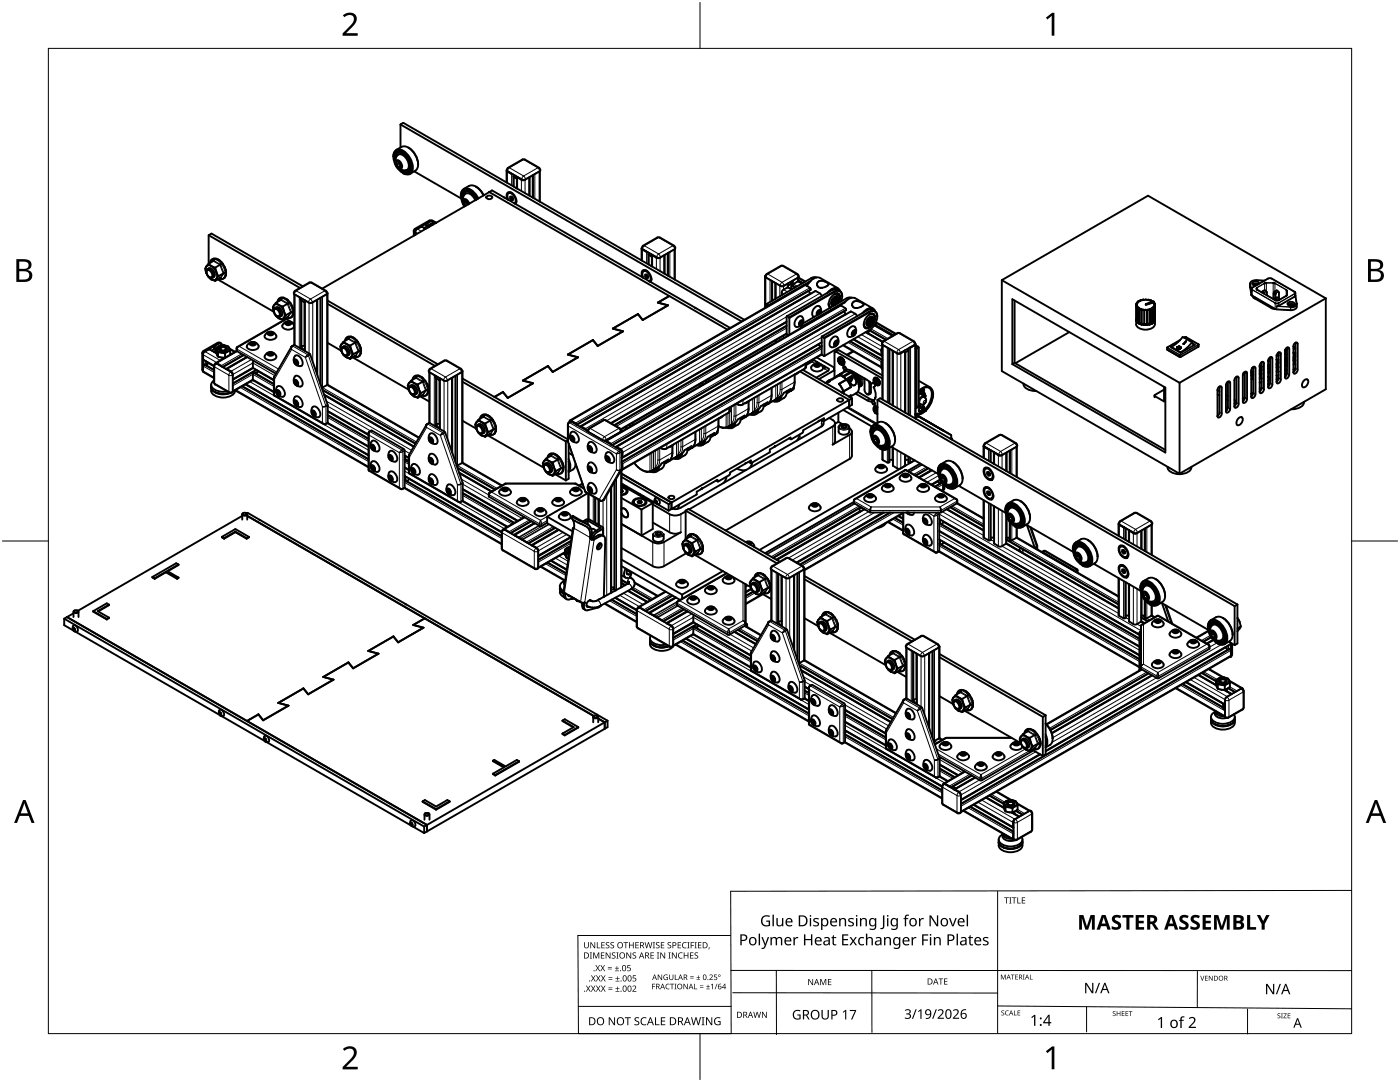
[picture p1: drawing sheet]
<svg xmlns="http://www.w3.org/2000/svg" width="279mm" height="216mm" viewBox="0 0 279 216" stroke-linecap="round" stroke-linejoin="round" font-family="sans-serif">
<g fill="none" stroke="#000" stroke-width=".38">
<path d="M78.5 31.2a1.22 1.22 0 0 1 .6-1.3 1.22 1.22 0 0 1 1.4 .2 3.7 3.7 0 0 1 1.6 4.3 1.23 1.23 0 0 1-1.7 .2M78.5 31.2v.1M78.7 30.4a1.31 1.31 0 0 1 2.1 .2 3.5 3.5 0 0 1 1.2 3.7 1.31 1.31 0 0 1-2.1-.1 3.5 3.5 0 0 1-1.2-3.8zM78.8 32.1a1.3 1.3 0 0 1 .8-1.8 2.97 2.97 0 0 1 2.2 3.8 1.29 1.29 0 0 1-2-.3M78.8 31.9v.1M78.8 31.1v.8M78.8 31.9l.1 .1M78.8 31.9h.1M78.8 31.1h.1M78.9 31.9h-.1M78.9 31.8v.1M78.9 31.8a1.02 1.02 0 0 1 .6-1.3 1.02 1.02 0 0 1 1.3 .4l.3 .4a2.47 2.47 0 0 1 .6 2.6 .98 .98 0 0 1-1.5 .1"/>
<path d="M78.9 30.8l.3-.4a1.39 1.39 0 0 0-.3 1.6M78.9 31.1h.1M79 31.1h.1M79 31.1h-.1M79 30.9h.1M79.1 32a1.1 1.1 0 0 1 1 1.7 1.1 1.1 0 0 1-1-1.7zM79.1 30.5l-.3 .6M79.1 30.5h.1M79.1 32.8v-.5l.5-.1 .4 .6v.6h-.4M79.1 32.8l.5 .6M79.1 30.5h.2M79.2 30.4v.1"/>
<path d="M79.2 30.4l-.1 .1M79.2 30.6l-.2 .5M79.2 30.6h.1M79.2 30.5h.1M79.2 30.6l-.2 .3M79.3 30.5h.1M79.3 30.5l-.3 .5M79.4 30.9a1.38 1.38 0 0 1 1.8 1 1.32 1.32 0 0 1-.1 2.1 1.8 1.8 0 0 1-2-.9 1.8 1.8 0 0 1 .3-2.2zM79.6 32.3h.1M79.6 32.3l.2 .6 .2 .2M79.6 32.6l-.5 .2M79.6 32.6l.4 .5-.4 .3"/>
<path d="M79.6 32.2v.4M79.7 30.4l-.6 .1M79.7 30.4l.6 .2M79.7 30.4h.1M79.7 30.3l.1 .1M79.7 30.3h.1M79.8 30.4h.2M79.8 30.4h.1M79.8 30.4l-.6 .2M79.8 30.3v.1M79.9 24.8l.6-.3 68.1 39.3M79.9 24.8v4.6"/>
<path d="M79.9 24.8l68.1 39.3M79.9 33.9l.4 .3M80.1 29.3a2.34 2.34 0 0 1 2.7 1.6 2.33 2.33 0 0 1 0 3.2M80.1 29.3l-1 .6M80.3 34.2l-.4-.4 .3 .3a1.29 1.29 0 0 0 1.3 .2l-.4 .1M80.3 34.2h.1M80.3 34.2l.7 .2M80.3 30.6l.7 .5M80.3 30.6h.1M80.4 30.5h.1M80.4 34.2h.1M80.4 34.5h.1"/>
<path d="M80.4 34.1h.1M80.7 34.2l.4 .1M80.9 34.2h.5M80.9 34.4h.1M81 34.4h.1M81 31.1h.1M81 31.2l.6 .7M81.1 34.4h.1M81.1 31.1h.1M81 31.2h.1M81.1 34.3h.1M81.1 34.3l-.1 .1"/>
<path d="M81.5 34.2h-.7M81.5 29.4l.1 .1M81.6 29.5a4.2 4.2 0 0 1 1.8 3.2M81.6 34.2l-.6 .2M81.6 31.9h.1M81.6 32h.1M81.6 32l.3 .9M81.6 34.2h.1M81.6 34.1h.1M81.6 34.1l-.5 .2M81.6 34.1v.1M81.9 33.7l-.3 .4"/>
<path d="M81.9 33.7h.1M81.9 33.7l-.3 .5M81.9 32.9v.8M81.9 32.9h.1M81.9 33.6h.1M81.9 32.8h.1M82.7 34.2l9.3 5.4M82.9 34.1l-1.1 .6M83.5 32.7v.1M91.9 39a1.23 1.23 0 0 1 .6-1.3 1.23 1.23 0 0 1 1.4 .1l1 .9 .6 .9M92 39v.1M92.3 38.9v.8"/>
<path d="M92.3 39.7v.1M92.3 38.9h.1M92.3 39.7h.1M92.3 39.6v.1M92.4 39.6l-.1 .1M92.4 39.5a1.02 1.02 0 0 1 .5-1.2 1.02 1.02 0 0 1 1.3 .4l.8 1.1M92.4 38.6h.1M92.4 38.8v.1M92.4 38.9h.1M92.4 38.9h-.1M92.4 38.8h-.1M92.4 38.8h.1"/>
<path d="M92.5 38.6v.1M92.6 38.3l-.3 .6M92.6 38.3h.1M92.6 38.2h.1a1.36 1.36 0 0 0-.4 1.6v-.1M92.6 38.2l-.2 .4M92.6 38.2h.1M92.7 38.3h.1M92.7 38.3l-.3 .6M92.7 38.3l-.2 .4M92.8 38.2l-.4 .6M93.1 38.1l-.5 .2M93.1 38.1h.1"/>
<path d="M93.1 38.1l.7 .2-.6-.2M93.2 38.1h.1M93.2 38.1l.2 .1M93.2 38.1l-.5 .2M93.6 37.1a2.34 2.34 0 0 1 2.8 1.6l.1 .3-.6-1-.9-.7M93.6 37.1l-1 .6M93.8 38.3h.1M93.9 38.4l.6 .5M93.9 38.4h.1M94.5 38.9h.1M94.5 38.9l.5 .8M94.9 40a1.69 1.69 0 0 0-2-1.3h-.1a1.86 1.86 0 0 0 0 2.4l-.3-.2a.75 .75 0 0 1 .3-1.2l.5 .3 .4 .6"/>
<path d="M95 37.2l.1 .1M95 39.7h.1M95 39.8h.1M95.1 39.7h.1M95.1 39.8l-.1-.3a1.97 1.97 0 0 0-2.3-1.3 1.47 1.47 0 0 0-.4 1.7M95.3 39.7l-.2-.3a2.24 2.24 0 0 0-2.6-1.5 2.37 2.37 0 0 0 .1 3.1l.1 .2M97.1 39.2a.79 .79 0 0 1 1.2 .2 .68 .68 0 0 1-.7 .4 .68 .68 0 0 1-.6-.4zM97.6 38.3h.1M97.6 38.3l.6-.3 47.5 27.4M97.7 38.3l35.9 20.8M97.7 38.3l-33.4 19.3M100.5 39.4l.2 .1"/>
<path d="M101.1 34v2.4M101.1 34l.2 .2M101.2 33.9v.1M101.3 34.3l.9 .5M101.3 39.8a.97 .97 0 0 1 .3-1.5 1.79 1.79 0 0 1 1.3 2.4M101.3 34.2l2.8 1.6M101.4 33.5l-.3 .5 .1 .3M101.4 33.5l2.8-1.7h.4l3 1.7 .2 .4M101.5 39.9a1.11 1.11 0 0 1 0-1.3 1.38 1.38 0 0 1 1.2 2l.3-.2v-.3M101.6 38.5h.6M101.7 38.5l-.2 .1M101.8 39.6v-.4h.3l.3 .4v.3h-.3"/>
<path d="M101.8 39.6l.3 .3M102.2 39.3l.1 .4M102.2 39.3v.1M102.2 39.4l.2 .2M102.2 39.4l-.4 .2M102.4 39.8l-.3 .1M102.4 35.2l.8 .5M102.5 35.3v1.9M102.9 37.5h.3M103.2 35.3l.1 .1M103.2 35.7h.1M103.2 35.3v2.3"/>
<path d="M103.3 35.4l.8 .5M104.1 35.9h.7M105.6 35.4v3.6M106.3 35v4.4M107.7 34.2l-2.8 1.6M107.8 34.1v6.2M107.8 34l-.1 .2M107.8 33.9v.1M40.9 53.6l.3 .9M41.2 53.2a1.51 1.51 0 0 0 0 1.3M41.2 54.5l.3 .6 .7 .7M41.2 54.5l.1 .2"/>
<path d="M41.2 53.2l-.2 .4M41.2 54.3v-.2a.44 .44 0 0 1 .4-.4 1.25 1.25 0 0 1 .8 1.8l-.6-.2M41.4 53.9a.95 .95 0 0 1 .8 1.5 .97 .97 0 0 1-.8-1.5zM41.4 55l.8 .8M41.6 46.9v5.7M41.6 46.9l18.3 10.6M41.6 46.9l.6-.3 18.2 10.5M41.7 53.6a1.16 1.16 0 0 1 1 1.7M41.7 53.5l-.3 .2M42.2 53.1l-.6-.4-.4 .5M42.2 53.1l.7 .3M42.2 53.1l.4 .3 .6 .9"/>
<path d="M42.2 53.1a.66 .66 0 0 0-1 .1M42.6 52l-1 .6M42.7 52h-.1M42.7 51.9l-.2 .2M42.7 51.9h.1M42.7 51.9v.1M42.7 55.3l-.3 .1M43 51.6a.93 .93 0 0 0-1.1 .9M43 51.6l.5 .2M43.2 55.7l-.3 .3-.7-.2M43.2 54.3l.4 .8M43.2 55.7h-.1a.79 .79 0 0 1-.9 .1"/>
<path d="M43.2 54.3a1.49 1.49 0 0 1 0 1.4M43.5 55.8l11.2 6.4M43.5 51.8h.1M43.5 51.8l1 .9M43.7 55.6l.3 .1M43.9 55.5h.2M44 55.5l-1 .5M44 55.5h.1M44.1 55.5h.1M44.1 52.7l-1.1 .7 .2 .9M44.1 52.7h.1M44.5 52.7l.3 .5"/>
<path d="M44.5 52.7h.1M44.6 54.5l-1 .6-.4 .5M44.6 54.5h.2M44.6 54.5h.1M44.8 54.5h.1M44.8 53.2l.3 .8M44.8 55.4l-.7 .3M44.8 55.4h.1M45 55.2l-.2 .2M45.1 54h.1M45.1 54l-.1 1.1M56.1 59.8l-1 .6"/>
<path d="M56.1 59.4h.3M56.1 59.8h.1M56.1 59.4a.97 .97 0 0 0-.7 .8M56.1 59.7v.1M56.1 59.7h.1M56.1 59.7l-.1 .2M56.5 59.4h.1M56.6 59.4h.1M56.6 59.4l.5 .3M57.2 59.7l.3 .2M57.5 59.9l.4 .5M58.6 58.4l.2 .4 2.8 1.6"/>
<path d="M58.7 58.7v10.1M59.9 59.6l.2 .3M59.9 59.4v.2M60.1 59.9l.6 .3M60.2 59.9v9.4M60.8 59.9v10.1M61.7 56.4h.5M61.7 56.4l-2.8 1.6-.3 .5M62.2 56.4l2.8 1.6M63.3 59.8v14.8M63.9 59.5v17.1M65 58l.3 .5"/>
<path d="M65.3 58.4l.1 .1-.2 .2M65.3 58.6l-3 1.8M65.3 58.4v.1M65.4 58.5v18.2M65.4 60l22 12.7M82.8 45.7l-.3 .4 .1 .9M82.9 46.3v.5M83.1 45.8l-.3 .4v.7M83.2 45.7l-.3 .6M84.2 45.3l-.9 .4M84.2 45.2l.8 .5M85.1 45h.1"/>
<path d="M85.1 44.8v.1M85.1 45l.4 .2-.1 .2M85.2 44.6l-.1 .2M85.3 45.1l-.7 .4M85.5 45v.3M85.5 45l.1 .2M85.6 44h.5M85.7 44l-2.9 1.6M86 44.1l-2.8 1.6M86 44.7l-.3 .3-.1 .3M86 44.7l-.5 .3M86.4 44.8l-.1 .1"/>
<path d="M87 44.4l-1 .3M87 44.5l-1 .2M87.1 44.4l-.9-.4-1 .6M92.6 40.6v-.6h.5l.4 .7M92.6 40.6l.4 .4M93 40l.4 .8M93.1 40.4l.3 .4M93.1 40v.4M93.1 40.4l-.5 .2M128 49.6v2.4M128.1 49.6l.1 .2M128.1 49.5v-.1l-.1 .2 .2 .2"/>
<path d="M128.2 49.8l.8 .5M128.2 55.4a.98 .98 0 0 1 .4-1.5 1.84 1.84 0 0 1 1.2 2.4M128.3 49.8l2.8 1.6h.7l-.4 .1-.4-.1M128.4 49l-.3 .5M128.4 55.5a.85 .85 0 0 1 .3-1.4 1.73 1.73 0 0 1 1.1 1.8l-.2 .3M128.6 54.1h.5M128.6 54l-.2 .1M128.8 55.2l.2 .3M128.8 55.2v-.4h.2l.3 .3v.4h-.3M129 50.3h.2M129.1 54.9l.2 .3M129.1 55l-.3 .2"/>
<path d="M129.1 54.9v.1M129.1 55l.2 .2M129.3 55.3l-.3 .2M129.4 50.7l.1 .2M129.5 50.8v2M129.6 50.9l.5 .3M129.7 56.2l.2 .1M129.9 53h.2M130 55.6l-.1 .4-.3 .1M130.1 51.3h.1M130.1 50.9l.1 .1M130.1 50.9v2.3"/>
<path d="M130.2 50.9l.8 .5M132.6 50.9v3.7M133.3 50.5v4.5M133.6 59.1l11.6 6.7M133.6 59.1l-2.3 1.3 2 .5M134.5 49l.2 .5M134.5 49l-3.2-1.7-2.9 1.7M134.6 49.8l-2.8 1.6M134.7 49.7v6.1M134.7 49.6l-.1 .2M134.8 49.4v.1M152.7 55.2v6.2"/>
<path d="M152.7 55v.2l.1 .2M152.7 55.2l.2 .3M152.8 55.1v.1M152.8 55.4h.1M152.9 55.4l2.8 1.6M153 54.7l-.3 .4M153 54.7l2.8-1.7h.4l3 1.7M154.1 56.1v3.9M154.8 56.5v3.1M155.7 57.1h.7M156 58.4v.5M156.3 57.8l-.2 .3-.1 .4"/>
<path d="M157.2 57.4h.1M157.2 56.9h.2M157.2 56.6v.7l-.8 .5M157.2 56.9h.1M157.3 57.3l.7 .5M157.9 56.6v1.1M158.1 56.1v.4l-.7 .4M158.2 57.1h.1M158.2 57.1l.5 .3M158.3 56.7l-.1 .4M158.6 57.3l-.1 .2M159.1 56.2h.3"/>
<path d="M159.1 54.7l.3 .4-.1 .4M159.2 56.2l-.9 .5M159.3 55.4l-2.9 1.6M159.3 56.1v-.7l1.4 .8M159.3 55.9l.9 .6M159.4 56.1l.7 .4M160.5 56.9l1.1 .5 .2 .3M160.6 56.9l-46.8 27M161.4 58.1l.3 .6M161.5 56.3l-.9 .6M161.8 56.1l-8.5 4.9M161.8 57.9l-46.7 26.9"/>
<path d="M161.8 57.7v.1M162.8 58.1l-46.9 27M162.8 58.1l.8 .4M162.9 55.4l-.4-.1-.6 .2-9.1 5.2v.6M163.3 57.3l.8 .1M163.6 55.5a2.21 2.21 0 0 0-2.5 1.5l-.1 .1M163.6 58.5l.4 .6M163.7 55.5l3.6 2M164.1 57.4h.1M164.7 57.3l-.7 .1M165.4 56.7l-.7 .5M165.4 56.7a1.61 1.61 0 0 0-2.2-.4l-.1 .6 .2 .4"/>
<path d="M165.4 56.7h.1M166 57.9a1.24 1.24 0 0 1 1.6 .1M166.1 57.9l-9.1 5.2M166.3 59.4l.6-.3h.2a1.21 1.21 0 0 1-1.1 1.9 1.13 1.13 0 0 1 .3-1.6zM166.4 59.6l.6-.2a.93 .93 0 0 1-.8 1.3l-.2-.6zM166.4 59.6l.4-.3 .2 .1a.87 .87 0 0 1-.8 1.3l-.1-.6zM166.5 58.8a.68 .68 0 0 1 .8-.1 .68 .68 0 0 1 .2 .8l-.4 1.1M166.5 58.2a.97 .97 0 0 1 1.1-.2 .97 .97 0 0 1 .5 1.1M166.5 58.1l-9 5.2M166.5 58.7a.7 .7 0 0 1 .9 0 .7 .7 0 0 1 .2 .8l-.4 1M166.5 59.9l-.2 .3M166.5 59.8v.1"/>
<path d="M166.5 59.9l.3 .1M166.5 59.4h.4M166.5 58.3a1.03 1.03 0 0 1 1.3 0 1.03 1.03 0 0 1 .2 1.3l-.1 .6M166.5 58.2l-9 5.2M166.6 59.7l.2 .1M166.6 59.7h.1M166.8 59.8v.2M166.8 59.8v-.1a.44 .44 0 0 0-.5 .6M166.8 59.8v.3M166.8 59.8h.1M167 59.4h.1M167 58.6h.1"/>
<path d="M167.1 58.6h.1M167.2 58.6l.1 .2M167.6 58.1a1.04 1.04 0 0 0-1.6-.4l-.9 .8M168.1 59.1h.1M168.9 59.5l-9.1 5.3v.7M170 59.4a1 1 0 0 0-1.1 .2M170.6 59.5a1.68 1.68 0 0 0-2.1 .9M170.7 59.5l3.6 2.1M199.9 55.9l29.2-16.9 35.5 20.5M199.9 55.9v18.1l35.5 20.5M199.9 55.9l35.5 20.5M202 59.7l30.6 17.6v13l-30.6-17.6z"/>
<path d="M202.5 60v12.4M227.5 60v.1M227.5 60h.1M227.5 60l-.2 .1M227.7 59.9h.1M227.7 59.9l-.2 .1M228 59.9h-.3M228 59.8h.1M228.2 59.8h.1M228.2 59.8h.9M228.2 59.8h-.2M229.1 59.8h.1"/>
<path d="M229.1 59.8h.2M229.3 59.9h.3M229.3 59.8h.1M229.3 59.8v.1M229.6 59.9h.1M229.7 59.9l.1 .1M229.8 60l.2 .2M229.8 60h.1M229.8 60v.1M249.5 57.2v-.6l.2 1.6M249.5 57.2h.1M249.5 57.2l.4 1.8 4.6 2.7"/>
<path d="M249.7 58.8h.1M249.7 57.6v.6M249.7 58.2h.1M250 59.1l.3 .4 3.4 2M250.3 59.3l-.2 .1M250.5 59.4v.2M250.9 57.4l-.2 .3 .2 .2M250.9 57.8l3.6 2.1M251 56.8l-.6-.1-.3 .2M251.1 56.7l-.5-.1-.6 .2M251.2 56.6h.1a.76 .76 0 0 0-.7-.5 .76 .76 0 0 0-.7 .5l.3 .3h.5M251.8 58.4l.3-.3 .1 .4"/>
<path d="M252.2 58.5v.1M252.3 56l-1.6-.1a.95 .95 0 0 0-1.2 .7M252.3 57.9l.4 .3M252.4 57.9l-.4 .2M252.7 56.5l-.4 .1M252.7 56.4l-.4 .1M252.8 58.2v.7M253.1 55.6h.6M253.1 55.6l-3.2 1.8-.2 .3 .2 .2M253.8 55.6l4.6 2.6M254.1 56.5l.3 .1M254.1 56.4l.4 .1"/>
<path d="M254.2 58.6l.3 .2M254.2 58.6v1.1M254.3 59.8l.3-.2 .1 .3M254.5 59.9h.7M254.5 58.8v.7M254.6 58.5v-.2l-.1-.1-.3 .4M254.6 58.5l-.1 .3M254.7 59.9v.1M254.8 58l.3 .3M254.8 57.9l-.4 .3M254.8 59.4l.4 .2M254.9 59.3l-.4 .3"/>
<path d="M255.2 58.2l.1 1.6M256.7 57.9l.1 .2v.8l-.1 .2M256.7 59l-1.5 .9M258.4 58.3l.1 .2-.1 .2M258.4 58.3h.1M258.4 59.2l-3.2 1.8M258.5 59l-.1 .2M258.5 58.5v.5M258.5 59l.3 1.6M264.6 59.5l-29.2 16.9M264.6 59.5v18.2l-29.2 16.8M40.4 70.5l-.1 3.2 .2 .4"/>
<path d="M40.5 74l.1 .3 2.1 1.1M40.5 71.7l.1 .1M40.5 70.8l.1 .9M40.6 73l-.1 1M40.6 70.1l-.3 .4M40.6 72.9v-1.1l2.1 1.2v3.3M40.7 72.8l-.2 .3M40.8 72.8h.1M40.8 72.7l-.1 .1M40.9 70.1l-.4 .7M40.9 72.7l1.8 1.1M41.1 72.1v.8"/>
<path d="M41.5 72.4l-.3 .5M41.8 69.7l-.9 .4M41.8 69.7l1.4 .8M42.1 78a2.23 2.23 0 0 0 2.4 1.3 2.13 2.13 0 0 0 2.4-1.3M42.2 76.8v.4M42.2 77.3v.6M42.7 76.3l.2 .5M42.7 75.9l-.2 .2a.94 .94 0 0 0-.4 1 .94 .94 0 0 0 .8 .7 3.5 3.5 0 0 0 2.4 .3M42.7 69.4v.1M42.7 69.3v.1M42.8 69.4l.3 .3M42.9 78.2a3.6 3.6 0 0 0 2.9 .2 3.4 3.4 0 0 1-3.6-.8v-.3a2.22 2.22 0 0 0 2.7 1.4l1-.3"/>
<path d="M42.9 69.6l-.6 .4M43 76.7l2.8 1.6M43 72.6h.3M43 72.5v.1M43.1 69.7l-.3 .6M43.1 69.5v.8l.4 .9M43.1 69.5l.4 .8M43.3 72.5h-.3l-.3 .5M43.3 72.6l3.1 1.9 .1 .3-.1 3.5M43.3 72.5l.9 .6M43.5 70.3h.7M43.5 70.3v.9"/>
<path d="M43.7 68.5h.2l.8 .4M43.7 68.5l-.9 .5-.1 .3M43.8 68.5h.2l.1 .1M43.8 68.5l-2.8 1.6M43.8 69.5l.7-.3a.61 .61 0 0 1 .8 .4 .89 .89 0 0 1-1.6 0zM44 69.6v.3M44 70l-.2-.3a.86 .86 0 0 1 1.5 0l-.3 .3M44 68.4h-.6l-2.8 1.6M44 69.4a.7 .7 0 0 1 1.1 .2 .65 .65 0 0 1-1.2 0zM44.2 70.3l.7 .2M44.7 71.4h.1M44.8 69a1.06 1.06 0 0 0-1.5 .9l.9 .5"/>
<path d="M44.8 69a.65 .65 0 0 1 .9 .3 .65 .65 0 0 1-.3 .8M44.9 68.9h-.7l-1.1 .6M44.9 68.9l.7 .2 .2 .4M44.9 70.5v.9l-1.4-.2M45.1 69.6v.3M45.2 73.7h.1M45.3 73.6l.8 .5M45.4 70.1l-1.2 .3M45.4 70.1l-.5 .4M45.8 78.4h.5M45.8 69.5l1.1 .7M45.8 69.5l.1 .4"/>
<path d="M45.9 69.9v.9M45.9 69.9l-.5 .2M46.1 74.1l.3 .3v.4M46.4 78.3h-.1M46.5 74.7v.1M46.9 77.9l26.6 15.4M47.2 70v.1M47.2 70l-4.2 2.4M47.3 70.1l7.8 4.5M48.4 77.1l25.1 14.5M48.7 70.9l-4.2 2.4M49 76.7l24.5 14.1"/>
<path d="M49.3 71.2l-4.1 2.4M49.6 68.6a1.19 1.19 0 0 1 2 .6 1.38 1.38 0 0 1-2.4 0zM49.9 68.4a.76 .76 0 0 1 1.2 .2 .73 .73 0 0 1-1.3 0zM50.2 68.4v.3M50.2 68.4l-.2 .2 .3 .2h.5M50.2 68.7l.5 .1M50.4 75.7l.1 .2M50.5 73.4h.1M50.5 74.7v1M50.5 75.8l-4 2.4M50.5 73.4l-4 2.3M50.5 73.4l4.2 2.4"/>
<path d="M50.6 75.9l4.1 2.4M50.6 68.7l.1 .1M50.6 68.3l.3 .2-.1 .3M50.6 68.7h-.4M50.6 68.3v.4M50.6 68.3l-.4 .1M50.6 72l-.2 .4 .1 1M50.7 74.4h.1M50.8 74.4l-.3 .3M50.8 74.4l3.9 2.2M51.1 73.8l-4.6 2.7M51.4 74.1l-.2 .5"/>
<path d="M51.5 74l-.1 .2M53.1 66.5a1.21 1.21 0 0 1 2.1 .6 1.38 1.38 0 0 1-2.4 0zM53.1 70.6a1.21 1.21 0 0 1 2.1 .6 1.38 1.38 0 0 1-2.4 0zM53.4 66.4a.6 .6 0 0 1 .7-.3 .6 .6 0 0 1 .4 .6 .77 .77 0 0 1-1.2-.2zM53.4 70.5a.59 .59 0 0 1 .7-.3 .59 .59 0 0 1 .4 .6 .84 .84 0 0 1-1.2-.1zM53.7 66.4l-.1 .2 .3 .2 .4-.1M53.7 66.4v.3l.4-.1M53.7 70.4v.4l.4-.1M53.7 70.4l-.1 .3 .3 .2 .4-.1M53.7 66.7h.5M53.7 70.8h.6M54.1 66.6l.2 .1"/>
<path d="M54.1 66.3l.3 .2-.1 .2M54.1 70.7l.2 .1M54.1 70.4l.3 .2-.1 .2M54.1 66.3v.3M54.1 70.4v.3M54.1 66.3l-.4 .1M54.1 70.4h-.4M54.2 66.7l.1 .1M54.3 66.7h.1M54.7 61.9a.46 .46 0 0 1 .4-.5 1.27 1.27 0 0 1 .8 1.8l-.6-.1M54.7 61l-.2 .5 .2 .8M54.7 62.3l.3 .6 .6 .6"/>
<path d="M54.7 60.9a1.4 1.4 0 0 0 0 1.4M54.7 62.3l.1 .2M54.7 61.9v.2M54.8 79l9.8 5.6 .3 .1 .5-.3M54.8 61.7a.97 .97 0 0 1 .9 1.4 .95 .95 0 0 1-.9-1.4zM54.9 61.5a.92 .92 0 0 1 1.4 .7v.7l-.2 .2M54.9 62.8l.2 .3 .5 .4M55.1 60.4l-.4 .6M55.1 60.4l.5 .5M55.2 77.9a.7 .7 0 0 1 .6 1 .7 .7 0 0 1-.6-1zM55.3 78.4l.3 .3M55.3 78.4v-.4h.3l.2 .3v.4h-.2"/>
<path d="M55.3 77.2l.1-.1a.85 .85 0 0 1 1.2 .7 .94 .94 0 0 1 0 1.3 1.25 1.25 0 0 1-1.4-.5 1.25 1.25 0 0 1 .1-1.4zM55.5 78.1h.1M55.5 78.1l.2 .3M55.6 78.2l-.3 .2M55.6 78.2l.1 .2M55.6 78v.2M55.6 60.9l.8 .3M55.6 60.9l.7 .5 .3 .7M55.6 60.9a.64 .64 0 0 0-.9 .1M55.7 78.4l.1 .1M55.8 78.6l-.2 .1M56.2 63l-.3 .2"/>
<path d="M56.4 61.2l.3 .9M56.6 63.4l-.2 .4-.8-.3M56.6 62.1l.5 .8M56.6 63.4v.1a.78 .78 0 0 1-1 0M56.6 62.1a1.35 1.35 0 0 1 0 1.3M56.7 64.5a1.2 1.2 0 0 1 2 .6 1.34 1.34 0 0 1-2.4 0zM56.9 63.5l1.8 1.1M57 64.3l.2-.1a.66 .66 0 0 1 .9 .3 .68 .68 0 0 1-.6 .4 .68 .68 0 0 1-.6-.4zM57.1 63.6l-9.7 5.6-.2 .2v.6M57.2 63.4l.3 .1M57.2 64.3v.3M57.2 64.3l-.1 .3 .3 .1h.4"/>
<path d="M57.4 63.3h.1M57.4 63.3l-1 .5M57.5 63.3h.1M57.5 60.5l-1.1 .7M57.5 60.5h.1M57.6 64.6l-.4 .1h.6M57.6 64.3v.3M57.6 64.3h-.4M57.6 64.6l.2 .1M57.6 64.3l.3 .1-.1 .3M57.8 64.7h.1M57.9 60.4l.1 .1"/>
<path d="M58 60.5l.3 .5M58 60.5h.1M58.1 62.3l-1 .6-.4 .5M58.1 62.3h.1M58.2 69.2l-3.5 6.1v3.7M58.2 69.2h.1M58.2 62.3h.1M58.3 61l.1 .4M58.3 69.1l-.1 .1M58.3 63.2l-.7 .3M58.3 63.2h.1M58.5 61.4v.4"/>
<path d="M58.5 61.8h.1M58.5 61.8l.1 .8-.3 .6M58.6 68.9l3.2 1.7M58.7 68.8l-.4 .3M58.8 79.9a.74 .74 0 0 1 .6 1.1 .74 .74 0 0 1-.6-1.1zM58.8 75.8a.7 .7 0 0 1 .6 1.1 .7 .7 0 0 1-.6-1.1zM58.8 71.7a.74 .74 0 0 1 .6 1.1 .74 .74 0 0 1-.6-1.1zM58.8 76.3l.3 .4M58.8 72.3l.3 .3M58.8 79.2l.1-.1a1.3 1.3 0 0 1 1.3 .6 1.3 1.3 0 0 1 0 1.5 1.24 1.24 0 0 1-1.4-.5 1.24 1.24 0 0 1 0-1.5zM58.9 75.1l.1-.1a1.4 1.4 0 0 1 1.2 2.1 1.25 1.25 0 0 1-1.4-.6 1.25 1.25 0 0 1 .1-1.4zM58.9 71a1.12 1.12 0 0 1 1.4 1 .73 .73 0 0 1-.2 1 .73 .73 0 0 1-1-.2 1.26 1.26 0 0 1-.2-1.8z"/>
<path d="M59.1 72l.2 .4M59.1 71.9h-.3v.4M59.1 76h-.3v.3M59.1 71.9l.3 .3v.4h-.3M59.1 76l.3 .3v.4h-.3M59.1 76.2l-.3 .1M59.1 72.1l-.3 .2M59.1 71.9v.2M59.1 76v.2M59.1 76.2l.3 .3M59.1 71.9h.1M59.1 76h.1"/>
<path d="M59.1 72.1l.3 .3M59.1 76l.2 .5M59.1 71.9v.1M59.4 76.5l-.3 .2M59.4 72.4l-.3 .2M60.1 69.4l.7 .4M60.1 69.4v.2M60.2 69.3l-.1 .1M60.8 60.3h-.2M60.8 69l-.7 .1M61.6 60.4h.7M61.7 70.6l.2 .2"/>
<path d="M61.9 70.8l3.5 10M64.4 77.8l18.5 10.8M64.7 78.8l17.9 10.3M65.3 76.8l18.3 10.5M65.4 76.7l-1.2 .7M65.4 68.4l2.7 1.6M65.4 60.6l21.4 12.4M67.9 69.1l.2 1M68.1 69.7a.47 .47 0 0 1 .5-.5 1.28 1.28 0 0 1 .7 1.8h-.5M68.1 68.7l-.1 .6 .1 .8M68.1 70.1l.4 .6 .6 .6M68.1 70l.1 .2"/>
<path d="M68.1 68.7l-.2 .4M68.2 69.7v.1M68.3 69.5a.95 .95 0 0 1 .8 1.4 .95 .95 0 0 1-.8-1.4zM68.4 70.5l.1 .4 .6 .4M68.6 69.1a1.16 1.16 0 0 1 1 1.7M68.6 69.1l-.2 .1M68.7 70.9h.2M69.1 68.6l-.6-.4-.4 .5M69.1 68.6l.8 .4M69.1 68.6l.7 .6 .3 .7M69.1 68.6a.71 .71 0 0 0-1 .1M69.5 67.6l-.9 .6"/>
<path d="M69.6 67.6h-.1M69.6 67.2h.3M69.6 67.2a.97 .97 0 0 0-.8 .8M69.6 67.5h.1M69.6 67.5v.1M69.6 67.5l-.2 .2M69.6 70.8l-.2 .2M69.9 68.9l.2 1M69.9 67.1l.6 .2M70.1 71.2l-.2 .4-.8-.3M70.1 69.9l.4 .8M70.1 71.2l-.1 .1a.74 .74 0 0 1-.9 0"/>
<path d="M70.1 69.9a1.31 1.31 0 0 1 0 1.3M70.4 71.3l11.2 6.5M70.5 67.3h.1M70.5 67.3l.9 .9M70.6 70.7l-.5 .5M70.7 71.2h.3M70.9 71l.1 .1M70.9 71l-1 .6M70.9 71h.1M71 71v.1M71 71.1h.1M71 68.3l-1.1 .6"/>
<path d="M71 68.3h.1M71.4 68.3l.3 .4M71.4 68.2l.1 .1M71.5 70.1l-.9 .6M71.6 70.1h.1M71.6 70.1h-.1M71.7 70.1h.1M71.7 68.7l.3 .8M71.8 71l-.8 .2M71.8 70.9v.1M71.9 70.7l-.1 .3M72 69.5v.1"/>
<path d="M72 69.6l.1 .4M72 70.5v.2M72.1 70.1l-.1 .4M72.1 70h.1M81.4 76.9l.2 1M81.6 76.5l-.2 .6 .2 .8M81.6 77.9l1 1.2M81.6 77.8l.1 .2M81.6 76.5l-.2 .4M81.6 77.5a.44 .44 0 0 1 .5-.5 1.26 1.26 0 0 1 .7 1.8l-.5-.1M81.6 77.5v.1M81.8 77.3a.95 .95 0 0 1 .8 1.4 .95 .95 0 0 1-.8-1.4z"/>
<path d="M81.9 78.3l.7 .8M82.1 76.9a1.16 1.16 0 0 1 1 1.7M82.1 76.9l-.3 .1M82.2 78.6l.1 .1M82.6 76.4l-.6-.4-.4 .5M82.6 76.4l.8 .4M82.6 79.1l.8 .3M82.6 76.4l.6 .6 .4 .6M82.6 76.4a.72 .72 0 0 0-1 .1M83 75.4l-1 .6M83 75.4h.1M83.1 75a1.54 1.54 0 0 1 1.4 .5"/>
<path d="M83.1 74.9a.97 .97 0 0 0-.8 .9M83.1 75.3h.1M83.1 75.3l-.1 .1M83.1 75.3l-.2 .2M83.1 78.6l-.3 .1M83.4 76.7l.2 .9M83.6 79l-.2 .4M83.6 77.6l.4 .8M83.6 79l-.1 .1a.76 .76 0 0 1-.9 0M83.6 77.6a1.35 1.35 0 0 1 0 1.4M83.9 79.1l1.8 1M84 78.4l-.4 .6"/>
<path d="M84.1 79h.3M84.4 78.8l.1 .1M84.4 78.8l-1 .6M84.4 78.8h.1M84.5 75.5l.3 .4M84.5 78.9h.1M84.5 76.1l-1.1 .6M84.5 76.1h.1M84.8 75.9l.1 .1M84.9 76h.1M84.9 76.1l.3 .4M85 77.9l-1 .5"/>
<path d="M85 77.9h.2M85 77.9h.1M85.2 77.9h.1M85.2 76.5l.3 .8M85.2 78.7l-.7 .3M85.3 78.7h-.1M85.4 78.4l-.2 .3M85.5 77.3h.1M85.5 77.3l-.1 1.1M85.6 74.1l.1 .2M85.6 74v.1M85.7 74.3v10.1"/>
<path d="M85.7 74.3l2.9 1.6M86.8 75.2l.2 .3 .6 .3M86.9 75v.2M87.1 75.5v9.4M87.7 75.8h-.1M87.8 75.5v10.1M90.2 75.4v14.8M90.9 75v17.2M91.9 73.6l.3 .4M92 73.6l-3.2-1.7-3 1.7-.2 .4M92.1 74.3l-2.9 1.6h-.7M92.2 74.3h-.1"/>
<path d="M92.2 73.9l.1 .3-.2 .1M92.2 74.1l-.1 .2M92.2 74v.1M92.3 74.1v18.1M92.3 75.5l21 12.2M92.3 76.2l20.6 11.9M100.4 78.2l-1.7 1M100.4 78.2v.1M106.4 76.5l-5.1 2.9-.9-1.2M109.4 73l-5.1 2.9 2.1 .6M109.4 73v.1M109.4 73l.9 1.2"/>
<path d="M113.3 70.7l2.1 .6-5.1 2.9-1-1.2M118.4 67.9l-5.1 2.9M122.3 65.6l2 .5M124.3 66.1l-5 2.9-1-1.1-5 2.8M124.3 66.1l-5 2.9M127.3 62.7h.1M127.3 62.7l-5 2.9M133.3 60.9l-5 2.9-1-1.1M133.3 60.9l-5.1 3-.9-1.2-5 2.9M138.7 61.4l.2 .1M139.5 76.7l.4 .3M139.9 76.5l.4 .2"/>
<path d="M140.7 76l.4 .3M141.3 75.7l.4 .2M149.5 80l-.8 .5M152.9 60.7l.4 .3M153.3 61h.1M154 77.4v2l-.2 .6-.4 .5M154.7 67.9l.4 .3M154.8 79.7l-1.4 .9M154.8 67.9v.1M154.9 79.7h.1M155.1 79.5l-.3 .2M155.1 79.5h.1"/>
<path d="M155.2 79.5h-.1M155.2 79.5l-.4 .2M155.2 79.5h.1M155.2 79.4l-.3 .2M155.3 79.5h.1M155.3 79.4l-.1 .1M155.3 79.4h.1M155.3 79.5h-.1M155.3 79.5l-.5 .3M155.5 79.3l-.2 .2M155.7 79.2a1.02 1.02 0 0 1-1.4 .8M156 79.1a1.14 1.14 0 0 1-1.7 1"/>
<path d="M156.4 78.4l-.4 .6-.8 .5M156.4 78.4l1.4-.8-.4 .6-.4 .2M156.5 79.4l-1.1 .6M157 65l-34.4 19.8M157 66.6l-33.1 19.1M157 64.2l-35.1 20.2M157 78.1a1.36 1.36 0 0 1-.6 1.3M157 78v.2M157 63.1l.5 .2M157 63.1v3.6l.3 .2M157.2 66.9v.1M157.5 63.3v.1"/>
<path d="M157.5 63.4v3.4M157.9 78l-.7 .3M157.9 78h.1M157.9 77.9v.1M158 77.9l-.1 .1M158.1 77.7l-.2 .2M158.3 77.7l-.4 .2M158.3 77.4l-.2 .4M158.4 77.3h.1M158.4 77.5l-.1 .2M158.4 77.2v.3M158.6 74.7v1.7l-.2 .9"/>
<path d="M159.4 74.3l-.8 .5M159.6 64.6l.1 .2 .3-.2M159.7 74.1l9.8 5.7M159.8 64.5l.2 .1M159.8 64.5l-.2 .1M159.8 65h-.2a.7 .7 0 0 1 .5-1.1l.2 .2-.1 .5a.99 .99 0 0 0-.5-1.5 1.52 1.52 0 0 0-.9 2.1h.5l.5-.2M159.9 64.1l-.3 .5M159.9 64.7l.4 .3M160.2 64.2l-.3-.1-.1 .4M160.2 64.2l-.2-.2-.3 .2-.1 .4M160.2 64.2l-.2 .4M160.2 73.8l9.8 5.7"/>
<path d="M160.3 65l.1 .1M160.4 65.1h.1M160.9 72.5v.7M160.9 73.2l-.3 .4-12.4 7.1-.5 .1-.7-.2M160.9 73.2h.1M162.1 73a1.23 1.23 0 0 1 1.2-.5 1.23 1.23 0 0 1 1 .9 1.38 1.38 0 0 1-2.4 0zM162.1 72.2l-1.2 .6M162.2 71.8l-.1 .4M162.2 71.8l3.2 1.8M162.5 72.7a.8 .8 0 0 1 1.2 .2 .68 .68 0 0 1-.7 .3 .68 .68 0 0 1-.6-.3zM162.8 73h.5M162.8 73v.1"/>
<path d="M162.8 73h.1M163 72.9l.4 .1M163 72.6l.4 .1M163 72.6v.3M163 72.9l-.2 .1M163 72.6l-.3 .2 .1 .2M163 71.3l3.4 2M163 72.2l.1 .2-.1 .1M163.1 62.6l.2 .2 .3-.2M163.1 62.6h.1M163.3 62.4l.3 .2M163.3 62.4l-.2 .1"/>
<path d="M163.4 62.1l-.3 .5M163.4 68.7l.3 .6M163.4 72.7l.1 .2-.3 .2-.4-.1M163.4 72.7v.3M163.6 72.6l.2 .1M163.7 62.6l.1-.3-.1-.5a.74 .74 0 0 0-.6 1.1M163.7 62.2l-.3-.1-.1 .3M163.7 62.2l-.1-.2-.3 .2-.2 .4M163.7 62.2l-.1 .4M163.7 62.5a.99 .99 0 0 0-.5-1.5 1.49 1.49 0 0 0-.9 2.2h.3M163.9 69.1l-39.8 23M164 68.3l-39.8 23"/>
<path d="M164 70.7l-39.8 23.1M164 67.1v3.6l.5 .3M164 67.1l.5 .3M164.4 73l.1 .4M164.5 67.4v.1M164.5 67.5v3.5M164.6 73.1v.2M164.6 73.3h.1M164.6 73.3l-.1 .3M164.8 76.4l-.1 .1M165.4 73.6l-.1 .3-2.4 1.5M165.4 60.6l.1 .5 .3 .2h-.1"/>
<path d="M165.4 60.7l.3 .7M165.4 76.2l-.6 .3M165.4 76.2l.2-.3-.3 .1-.5 .4M165.5 61.2l.1 .1M165.6 61.2l.1 .1M166 60.4l.2 .3M166.1 67.5a.72 .72 0 0 1 .9-.3 1.23 1.23 0 0 1 .2 1.5 1.23 1.23 0 0 1-1.4 .5 1.21 1.21 0 0 1 .3-1.7zM166.2 60.7h.1M166.3 60.3h.3M166.3 60.1h.1M166.3 60.1v.1M166.3 60.2l.3 .1"/>
<path d="M166.3 60.2l.1 .1M166.4 60.3h.2M166.4 73.3v.1M166.4 73.9l-3 1.8M166.4 73.4v.5M166.4 73.9l.1 .1M166.5 70.4v4.9M166.6 68.6l-.1 .1M166.6 68.6h.1M166.8 68.5l.2 .2M166.8 68.5l-.2 .1M166.8 68l.4-.1a.74 .74 0 0 1-.7 1.1 .75 .75 0 0 1 .3-1z"/>
<path d="M166.8 60.1l-.2 .2M166.8 60l-.2 .3M166.8 68.2l-.2 .4M166.9 70.2h-.3l-.1 .2M166.9 70.2l9.1 5.3M167 75.1l.5-.2a2.03 2.03 0 0 1 1.4 .8M167.2 79.6a.73 .73 0 0 1 1.1 .2 .73 .73 0 0 1-1.3 0zM167.2 68.3l-.2 .4M167.2 68.3l-.3-.2-.1 .4M167.2 68.3l-.2-.2-.3 .1-.1 .4 .1 .3 .3-.2M167.3 71.6v-.1a.77 .77 0 0 1 .8 .4 .77 .77 0 0 1 0 .9h-.2M167.3 71.6l.2-.3a1.02 1.02 0 0 1 .9 1.5h-.4"/>
<path d="M167.3 72.1l.1 .1M167.3 72v.1M167.3 72l.1 .1M167.4 72h.1M167.4 72.1h.1M167.4 60.5a1.49 1.49 0 0 0-.1-1.9 1.81 1.81 0 0 0-1.9 1.8l.1 .8 .2 .2M167.4 71.5a.85 .85 0 0 1 .7 1.3 .85 .85 0 0 1-.7-1.3zM167.4 76.6l.7 1 .3 .9M167.4 72v.1M167.4 72.2l.1 .1M167.4 76.6l1.5-.9-1.4 .9M167.4 69.9h-.2l-.5 .3"/>
<path d="M167.4 76.6l.4 .5 .5 1M167.4 72.1h.2M167.4 69.9l8.7 5M167.5 72.2v.1M167.5 72.1h.1M167.5 72.3h.1M167.5 74.9l-1.5 .9-.7 .2M167.5 72.3v.1M167.5 72v.1M167.6 72.4h.1M167.6 74.7h.1M167.6 72.4v.1"/>
<path d="M167.6 72v-.1v.2M167.6 72.1v.1M167.6 71.9h.1M167.6 72.5h.1M167.6 74.7l-1.9 1.1M167.6 61h.3M167.6 71.4l-.3 .1M167.6 61l-46.8 27M167.7 72v.1M167.7 72.4l-.1 .1M167.7 72.4h.1M167.7 74.7h-.1"/>
<path d="M167.7 72l-.2 .1M167.7 72.2v.1M167.7 72.1v.1M167.7 71.9h.1M167.7 72.5h.1M167.7 72.2h.1M167.7 74.7h.1M167.7 72.3v.1M167.7 71.4l.4 .1M167.7 71.3l-.1 .1M167.8 74.6h-.1M167.8 72.2v.1"/>
<path d="M167.8 72.4h.1M167.8 72.3h.1M167.8 74.6h.1M167.8 72.3l-.1 .1M167.9 74.6h.1M167.9 74.6h-.1M167.9 72.3l-.1 .1M167.9 78.3l.1 .1M167.9 61l.8 .5M167.9 74.5v.1M167.9 72.3h.1M167.9 72.4h.1"/>
<path d="M167.9 74.5h.1M168 74.5h-.1M168 71.5h.1M168 74.5l-.1 .1M168 74.5h.1M168.1 71.5l.1 .2M168.1 74.5h-.1M168.1 74.5h.1M168.1 71.5h.1M168.2 68.9l7.8 4.5M168.2 71.7h.1M168.3 71.7h.1"/>
<path d="M168.3 78.1h.1M168.3 71.7v.1M168.3 71.7l.1 .3M168.3 75.2l.9 .9 .6 1.2a2.37 2.37 0 0 0-.9-1.5M168.3 78.1l.1 .5M168.3 75.2h.1M168.3 73.5l.3 .4M168.4 71.8v.1M168.4 72.5l-.3 .3M168.4 72.5h.1M168.4 72l.1 .1M168.5 62.1l.2 .5"/>
<path d="M168.5 72.1v.1M168.5 72.1v.2M168.5 72.4l-.1 .1M168.5 72.4h.1M168.5 72.3v.1M168.5 72.2l-.1 .1M168.5 60.4l-8.1 4.7M168.6 73.9l-.4 .4M168.7 62.6l.1 .1M168.7 61.5l.1 .4-46.6 27M168.7 73.3l-.4-.2v.4M168.7 73.3l.3 .4"/>
<path d="M168.8 60.1l-8.5 4.9M169 73.7l-.3 .4M169 73.7l-.4 .2M169 73.8h.6l3.4 2M169.3 75.6l.2-.2 .3-.1a.48 .48 0 0 1-.3 .8M169.5 79.8v1.3M169.5 79.8l-35.5 20.5M169.6 65.4a.73 .73 0 0 1 1-.2 1.24 1.24 0 0 1 .1 1.5 1.24 1.24 0 0 1-1.4 .5 1.25 1.25 0 0 1 .3-1.8zM169.6 76.3l.2 .3M169.6 74.3a1.29 1.29 0 0 0-1.6 .2M169.6 74.5v-.2l-1.4 .8M169.6 76.3l-.3-.9 .7-.4a1.13 1.13 0 0 1 .6 1.8h-.5"/>
<path d="M169.7 68.1l6.4 3.7M169.8 62.2h.1M169.8 62.2l-46.8 27M169.8 78.9l-.3 .3M169.8 74.4a3.8 3.8 0 0 1 1.6 3.4l-.5 .6M169.8 74.4l-1.5 .8M169.8 78.9l-.4 .2M169.8 77.2l-1.5 .9M169.9 76.6l.2 .3M169.9 62.2l.9 .5 .2 .4M170 75.1a.86 .86 0 0 1-.4 1.2M170 79.5v1.3l-5.6 3.2"/>
<path d="M170 79.5l-.5 .3M170.1 60.9a.9 .9 0 0 1 .5-.8 .9 .9 0 0 1 1 .1l.5 .3 .3 .3-.7 .5M170.1 60.9h.1M170.1 60.9l.2 .4 .4 .2M170.1 74.2l-.2 .1M170.1 66.6h.1M170.1 66.6l.2 .2 .3-.2M170.2 74.2h-.1M170.2 70.1l-1.2 .7M170.3 66.5l.3 .1M170.3 66.5l-.2 .1M170.3 66l.4-.1a.7 .7 0 0 1-.6 1.1 .7 .7 0 0 1 .2-1z"/>
<path d="M170.3 67.7l5.6 3.2M170.4 66.1l-.3 .5M170.5 74.3l-.7 .1M170.6 75.1l.5 .6 .1 .5M170.7 66.2l-.2-.1-.2 .4M170.7 66.2l-.1-.2-.3 .2-.2 .4M170.7 66.2l-.1 .4M170.7 61.5h.1M170.7 78.5l2.3 1.4 .9 .2M170.9 74.5a2.4 2.4 0 0 1 .8 2.4l-.3 .3M170.9 78.4l-1.3 .8M171.1 61.5h-.4"/>
<path d="M171.1 61.5h.1M171.2 78.2l2.3 1.4 .9 .2M171.4 76.7a1.57 1.57 0 0 0-1.2-2 1.52 1.52 0 0 1 1.2 2.1M171.7 61.3l-.6 .2M171.7 77l-.2 .2M172 76.5l-.3 .5M172.5 65.2l.1 .1M172.5 77.8l.1 .3a.81 .81 0 0 0 .8 .6l.1-.3M172.6 75.6l-.1 .2M172.6 75.5l-.1 2.3M172.6 65.3h.1M172.6 65.4h.3"/>
<path d="M172.8 66.3l3.3 1.9M173 64.4l.1 .4M173 75.8l.9 .8 .5-.1 .2 .3-.1 .3M173 63.2a.99 .99 0 0 1 1.6-.3 2.21 2.21 0 0 1-1.6 2.7 .78 .78 0 0 1-.6-1.1zM173.2 64.7h.1M173.3 63.5l.5-.4 .3 .1a1.19 1.19 0 0 1-1 1.8 1.04 1.04 0 0 1 .2-1.5zM173.3 64.2h.1M173.3 64.2l.3 .2M173.3 64.2l.1 .1M173.4 63.6l.2-.2a.36 .36 0 0 1 .5 .4l-.2 .5a.56 .56 0 0 1-.9 .3v-.5zM173.4 64.3l.2 .1M173.4 63.6l.5-.2a.91 .91 0 0 1-.7 1.4 .82 .82 0 0 1 .2-1.2z"/>
<path d="M173.4 62.8a.69 .69 0 0 1 .9 0 .69 .69 0 0 1 .2 .8 1.8 1.8 0 0 1-1.8 1.7l-.3-.7M173.4 65.9l3.4 1.9M173.5 62.7a.73 .73 0 0 1 .8 .1 .73 .73 0 0 1 .3 .8 1.94 1.94 0 0 1-1.9 1.8l-.3-.7M173.5 65.9l-.3 .6M173.5 76.2v.1M173.5 63.9l.3-.1a.41 .41 0 0 1-.4 .5zM173.5 76.3v2M173.5 62.3a.93 .93 0 0 1 1.1-.1 .93 .93 0 0 1 .5 1 3.4 3.4 0 0 1-1.6 2.6l-9 5.2M173.5 63.9l-.2 .3M173.5 63.8v.1M173.5 63.9l.3 .2M173.5 62.3l-9 5.2"/>
<path d="M173.6 78.4l-.2 .3-.4-.1M173.6 76.2v.1M173.6 78.6l-.2 .1M173.6 76.3v2M173.7 63.8h.1M173.7 63.8h-.1M173.7 63.8h.1v.3M173.8 64.1l-.2 .3M173.9 63.4l-.4 .1M174 63.4h.1M174 62.6l.1 .1M174.1 62.6l.3 .3"/>
<path d="M174.2 61.8a1.01 1.01 0 0 0-1.1 .1l-9.1 5.2M174.2 61.8l.4 .3M174.3 79.9l.3 .4M174.4 75.7a.72 .72 0 0 1 .8 .2 .72 .72 0 0 1 0 .9 .88 .88 0 0 1-.8-1.1zM174.4 75.6l.1-.2a1.02 1.02 0 0 1 .9 1.5h-.3a.76 .76 0 0 0 .1-.9 .76 .76 0 0 0-.8-.4l-.1 .1M174.4 76.2l.1 .1M174.4 76.1v.1M174.4 76.1l.1 .1M174.4 76.2h.1M174.4 76.1h.1M174.4 79.8l-.5 .3 .5 .7 .2-.1-.1-.4M174.4 79.8h.1"/>
<path d="M174.5 76.1l-.1 .1M174.5 76.3h.1M174.5 76.2h.1M174.6 76.3v.1M174.6 64.9l3.6 2.1M174.6 76.1h.1M174.6 77.1l-.3 .2a2.21 2.21 0 0 1 0 2.7M174.6 76.4h.1M174.6 76.4v.1M174.6 76.2h.1M174.6 76.1v.1M174.6 76.5v.1"/>
<path d="M174.6 75.9v.2M174.7 75.9h.1M174.7 76.6h.1M174.7 62.1a1.02 1.02 0 0 0-1.7-.4l-.9 .8M174.7 75.5l-.3 .1M174.7 75.9v.1M174.7 75.4l.4 .1M174.7 64.8l3.6 2.1M174.7 76.2h.1M174.7 76.5h.1M174.7 76.5v.1M174.7 76v.1"/>
<path d="M174.7 76.2v.1M174.7 76.1h-.1M174.7 79.3l-.1 .1M174.7 76.3l.1 .1M174.7 76.2l.1 .1M174.7 76h.1M174.8 76.3v.1M174.8 76.4h.1M174.8 76.4l-.1 .1M174.8 76.3h.1M174.8 64.4v.4l-.3 .1M174.8 64.3l4 2.3"/>
<path d="M174.8 76.3l-.1 .2M174.8 76.4l.2 .1M174.9 76.4l.1 .1M175 76.4h.1M175 76.5h.1M175 63.1a.97 .97 0 0 0-.4-1 .97 .97 0 0 0-1.1 .1l-9 5.2M175 75.5h.1M175.1 63.1v.1M175.1 79.8l.6-.3 71.3 41.1M175.1 79.8v4.6M175.1 79.8l71.3 41.1M175.1 75.5l.2 .2"/>
<path d="M175.2 75.6h-.1M175.2 75.6h.1M175.3 75.7l.1 .1M175.3 75.8l.1 .1M175.4 75.8v.1M175.4 75.8l.1 .3M175.4 75.9l.1 .1M175.4 76.7l-.2 .2M175.4 76.7h.1M175.5 76v.1M175.5 76.6l-.1 .1M175.5 76.6h.1"/>
<path d="M175.5 76.1v.1M175.5 76.2h.1M175.5 76.2v.3M175.5 76.5v.1M175.5 76.5h.1M175.6 76.3l-.1 .1M175.6 76.2h-.1M175.8 73.3l.3 .4M175.9 69.9v.9M175.9 70.9h.1M175.9 72.2v1l.2 .2M176 68.7l.1 .2"/>
<path d="M176 75.5h.1M176 68.5v.1M176 72l-.1 .2M176.1 69.4l-.2 .5M176.1 70.9h-.1M176.1 68.8v10.9M176.1 71.9h-.1M176.1 68.8l2.9 1.7M176.2 68.1l-.2 .4M177.5 69.6v10.9M178.2 70v10.9M178.9 70.5h.8"/>
<path d="M179 70.5h.1M179 70.5h.7M179.1 66.5h.5M179.1 66.5l-2.8 1.6M179.6 66.5l2.8 1.6M179.8 70.5l.8-.6v12.4M180.6 70.4h.1M181.3 69.9v12.8M181.4 69.8l-.8 .5M181.6 69.4h.1M182.4 68.1l.2 .3 .1 .4-1 .5M182.6 68.7l-.1 .2-2.8 1.6"/>
<path d="M182.7 68.5v.1M182.7 69.5l.1 .2 .1 11.7M182.7 68.9l.6 .5v11.6M182.7 68.7l.1 14.9M183.3 78.1a1.62 1.62 0 0 1 2.5-.4 3.6 3.6 0 0 1-.8 3.9l-.2 .2M183.3 78a1.69 1.69 0 0 1 2.6-.4 3.8 3.8 0 0 1-.9 4.1l-.2 .2M183.4 76l2.2 1.3M183.4 78.6h.1M183.6 78l-.2 .4v.3M183.7 78.1v.4l.8 .3M183.7 78.1l.8 .3M183.7 78.1l.7 .3"/>
<path d="M184.1 78.9h.2M184.1 78.7v.2l.6 .3v-.2l-.2-.3M184.1 78.4l.2 .3zM184.2 77.7l-.6 .3M184.2 77.7l-.8 .5v.5l.4-.2M184.3 79.2a.9 .9 0 0 0-1 .8M184.3 79.1a.81 .81 0 0 1 .4 1.2 .81 .81 0 0 1-1.2 .2M184.3 77.7h-.2l.3 .1-.2 .5M184.3 78.9h.1M184.3 77.7h.1M184.4 78.4l.1 .2M184.5 78.4h-.1"/>
<path d="M184.5 78.6v.2M184.5 78.4v.1M184.5 78.7l.2 .3-.2 .1M184.5 78.5v.2M184.5 78.5v.1M184.5 78.7v.1M185.4 77.3a2.33 2.33 0 0 1 .2 2.8l-.9 1.5M202.5 72.4l30.1 17.4M202.5 72.4l-.5 .3M204.3 76.7a2.19 2.19 0 0 0 2.4 1.3h.1M204.3 76.6h.1M213.4 66.3l-10.8 6.2"/>
<path d="M226.7 64.7a2.11 2.11 0 0 0 3 .9l.7-.5 .1-.4M226.7 63.7l.1 .3M226.7 60.8h.1M226.8 60.8l-.1 3.9M226.8 64.1l.2 .2M226.8 61.1h.1M226.8 60.8h.1l-.1 .2M226.8 60.8h.1M226.8 63.7h.1M226.8 64h.1M226.8 61v.1M226.8 60.7h.1"/>
<path d="M226.8 61h.1M226.9 61.1h.1v.2M226.9 64h-.1M226.9 61.1h-.1M226.9 60.5v.2M226.9 60.5h.1M226.9 61.1h.1M226.9 60.5l-.1 .2M226.9 60.4v.1M226.9 64h.1M227 60.4h.1M227 64.3h.1"/>
<path d="M227 61.3h.1M227 61.3v3M227 61.4h.1M227 64.3l.3 .3M227.1 64.3h-.1M227.1 61.4h-.1M227.1 64.3h.1M227.1 61.4h.2v.2M227.1 61.4h.1M227.1 60.2v.1M227.1 60.2h.1M227.2 60.2h.1"/>
<path d="M227.2 60.2l-.3 .2M227.2 64.2l-.1 .1M227.2 60.1l-.1 .1M227.3 60.1h.1M227.3 64.3h-.1h.1M227.3 64.5h.1M227.3 61.6h.1M227.3 61.6v2.9M227.3 64.5v.1M227.3 61.5h.1M227.4 64.6l.4 .2M227.4 64.6h.1"/>
<path d="M227.4 61.7h.1M227.4 61.6v.1M227.4 61.6h.1M227.5 61.6l.3 .2M227.5 61.6h-.1M227.5 64.5l-.1 .1M227.5 61.6h.1M227.5 64.5l.3 .1zM227.5 64.5h.1M227.8 61.8v2.9M227.8 61.8h.1M227.8 61.7v.1"/>
<path d="M227.8 61.7h.1M227.8 64.7h.1M227.8 64.8h.5M227.9 61.8h.1M227.9 64.8h.1M227.9 61.8h.4M228 64.7l-.1 .1M228 64.6l.2 .1zM228 64.6v.1M228.3 64.7h.1M228.3 64.7v.1M228.3 61.8h.1"/>
<path d="M228.3 61.8v.1M228.3 64.8h.1M228.3 61.9h.1M228.4 64.9h.5M228.4 61.9h.1M228.4 64.8h.1M228.5 61.9h-.1M228.5 64.8h-.1M228.5 61.9h.1M228.5 64.7h.3zM228.5 61.9h.3M228.5 64.7v.1"/>
<path d="M228.8 64.7v.1M228.8 61.8v.1M228.8 64.8h.1M228.8 61.9h.1M228.9 64.8h.1M228.9 61.9h.1M229 61.9h.1M229 64.8h.1M229 61.8v.1M229 61.8v3M229 61.8h.1M229 64.7l.3-.1z"/>
<path d="M229 64.6v.2M229.3 64.6l.1 .1M229.3 61.8h-.3M229.4 61.8h.1M229.4 64.7h.1M229.4 64.8l-.5 .1M229.5 61.8h.1M229.5 64.7h.1M229.5 61.7h.1M229.5 61.7v3M229.5 61.7v.1M229.7 64.5l-.2 .1"/>
<path d="M229.7 64.5h-.2M229.7 64.4l.1 .1M229.8 61.6l-.3 .1M229.8 61.6h.1M229.8 64.5h.1M229.8 64.5l.1 .1M229.9 64.6h.1M229.9 64.6l-.4 .1M229.9 61.6v.1M229.9 61.7h.1M230 61.5h.1M230 61.6h.1"/>
<path d="M230 61.5v.1M230 64.5h.1M230 61.6v2.9M230.1 64.2l-.1 .1M230.1 64.2l.1 .1M230.2 60.1l.1 .1M230.2 60.1l-1.5 .6M230.2 61.4h-.2v.2M230.2 64.3h.1M230.2 61.4h.1M230.3 64.3l-.3 .3M230.3 61.4h.1"/>
<path d="M230.3 64.3h-.1M230.3 61.3h.1M230.3 64h.1M230.3 60.4l.1 .1h-.2l.2 .2M230.3 61.3v.1M230.3 64.2h.1M230.3 61.3v2.9M230.3 63.9l.1 .1M230.3 60.2l-1.6 .6v-.1M230.3 60.2l-1.6 .5M230.4 61.1l-.1 .2M230.4 60.4v.2"/>
<path d="M230.4 61.1h.1M230.4 64h.1M230.4 78.9v.3M230.4 60.6h.1M230.4 61h.1M230.4 64l-.1 .3M230.4 60.8l-.1 .1 .1 .1M230.4 60.8h.1M230.5 61.1h.1M230.5 64h.1M230.5 60.7h.1M230.5 61h.1"/>
<path d="M230.5 63.7v.3M230.5 61.1h-.1M230.5 60.7v.1M230.5 78.8v.3M230.5 63.9v.1M230.5 61v2.9M230.5 63.7h.1M230.5 60.8h.1M230.5 60.8v2.9M230.5 63.8v.9M232.3 77.2v2.9l-1.8-1M232.3 77.8l-1.8 1"/>
<path d="M232.9 69.8h.1M232.9 69.4v.3M233 69.3l-.1 .1M233 69.8l2.5 1.4M234.9 69.4h.1M234.9 69.5h.1M234.9 69.3h.1M235 69.6h.1M235 69.4h.1M235 69.4v.1M235 69.3h.1M235 69.5h.1"/>
<path d="M235 69.2v.1M235.1 69.2h-.1M235.1 69.6h.1M235.1 69.3h.1M235.1 69.2h.1M235.1 69.2v.1M235.2 69.6h.1M235.2 69.2h-.1M235.2 69.2h.1M235.3 69.2h-.1M235.3 69.6h-.1M235.3 69.2h.1"/>
<path d="M235.3 69.6h.1M235.4 69.2h.1M235.4 69.6h-.1M235.4 69.6h.1M235.4 76.4v18.1M235.4 69.2l.1 .1M235.5 69.3h.1M235.5 69.2h.1M235.5 69.5l-.1 .1M235.5 69.5h.1M235.5 69.6h.1M235.5 67.9l-2.5 1.4"/>
<path d="M235.6 69.4h.1M235.6 69.2v.1M235.6 69.5h.1M235.6 69.3h.1M236 67.3l-1.1 1.1-1.2 .9M236 67.2l1.9 1.1M236.2 68.6h.1M236.5 67.3l-.2 .1M236.6 67.3l2.6 1.4M236.6 67.3h-.1M236.6 68.1l-.4 .5M236.7 68.1h.1"/>
<path d="M236.7 68.1l-.5 .6M237.9 68.3l-1.1 1.2-1.2 .9M237.9 68.3l.3 .6M238 68.5l.5 .3-2.9 1.6-1.9-1.1 1.9 1M239.2 69.2l-3.6 2h-.2M239.2 68.8h.1M239.2 68.8l-.1 .4M243 77.9l.4 .2M243 77.8v5.2M243 78.7l.4 .2M243.4 77.1v5.2l-.2 .4-.2 .3M243.8 77.4l-.1-.3a.7 .7 0 0 0-.7 .8"/>
<path d="M243.8 77.4v5.1M244.7 76.9v5.2M244.7 79.7l.4 .2M244.7 78.8l.4 .3M245.1 76.2v5.1M245.5 76.4l-.1-.3a.76 .76 0 0 0-.8 .8M245.5 76.4v5.2M246.3 79.8l.4 .2M246.3 75.9v5.2M246.7 75.2v5.1M247.2 75.4l-.1-.3a.76 .76 0 0 0-.8 .8M247.2 75.4v5.2"/>
<path d="M248.4 74.5h-.2M248.4 74.2v5.3l-.4 .6M248.4 79.3l-.4 .3M248.8 74.5v-.3a.67 .67 0 0 0-.8 .7l.1 5.5a.68 .68 0 0 0 .7-.8M248.9 74.4v5.2M249.7 75.6l.4 .1M249.7 73.9v5.2M249.7 74.4h.1M249.8 74.4l.2 .4-.3 .1M249.8 74.4v.5M249.9 73.4l.2 .1M250 73.4h.1"/>
<path d="M250 74.8v.9M250 74.8l-.3 .2M250 74.8l.1 .1M250.1 74.7h.1M250.1 78.4l-.1 .4-.3 .3M250.1 73.2v5.2M250.1 74.2l-.2 .1 .2 .4M250.1 78.4l-.4 .2M250.1 74.1l-.4 .1M250.5 73.5l-.1-.3a.73 .73 0 0 0-.7 .8M250.5 78.7v.2a.51 .51 0 0 1-.8 .4v-.1M250.6 73.5v5.1"/>
<path d="M251.4 73v5.2M251.4 75.5l.4 .1M251.4 74.5h.1M251.4 73.2l.3 .1M251.4 73.1h.4M251.4 74.1l.2 .4h.2M251.4 75.4h.4M251.5 74.6h-.1M251.5 74.6v.8M251.5 75.4h.1M251.5 74.6h.3M251.7 73.3l.1 .2"/>
<path d="M251.7 73.3v.5M251.7 72.3h.1M251.8 77.4l-.4 .7M251.8 73.2h.1M251.8 76.2l-.4 .1M251.8 73.7l-.4 .3M251.8 72.3v5.1M251.8 73.8l-.4 .3M251.8 77.4l-.4 .2M252.2 77.7v.3a.51 .51 0 0 1-.8 .3v-.1M252.2 72.5l-.1-.3a.73 .73 0 0 0-.7 .8M252.2 72.5v5.2"/>
<path d="M253.1 74.2l.3 .1M253.1 75.2h.4M253.1 72.9h.1M253.1 72v5.2M253.1 75.3h.2M253.1 72.1h.4M253.1 73h.1M253.1 74.4h.4M253.1 71.9l.4 .1h-.3M253.1 73l.2 .4-.2 .2M253.2 71.6v.4M253.2 72h.1"/>
<path d="M253.3 75.3v.6M253.3 75.3l.2 .3M253.4 73.5v.8M253.4 73.5l-.3 .2M253.4 74.3h.1M253.4 73.5h.1M253.4 76.5l-.3 .7M253.5 71.3v5.1M253.5 72.9l-.2 .1 .2 .4M253.5 76.4l-.4 .2M253.5 75.8l-.4 .2M253.5 72.8l-.3 .1"/>
<path d="M253.7 61.5l.8 .2M253.9 71.5l-.1-.3a.72 .72 0 0 0-.7 .8M253.9 71.5v5.5a.51 .51 0 0 1-.8 .4v-.2M254.5 61.6l.3 .1M254.5 60.5h.7M254.8 74.1l.4 .1M254.8 71.8l.2 .1M254.8 73.1v.1M254.8 71.8h.3zM254.8 74.1h.4M254.8 70.9l.4 .1M254.8 61.7l2.8 .2"/>
<path d="M254.8 61.1h.1M254.8 70.8l.4 .1M254.9 74.1h.1M254.9 73.3h.3M254.9 73.3v.8M254.9 73.3h-.1M255 61.1h-.2M255 71.9l.2 .3M255 71.9v.5M255.1 70.4l.4-.1 .1 .2v5.5a.51 .51 0 0 1-.8 .4v-5.4zM255.1 70.9h.1M255.1 70.4v.5"/>
<path d="M255.2 74.8l-.4 .1 .1 .1M255.2 72.4l-.4 .2M255.2 70.3l-.1 5.3-.3 .6M255.2 72.5l-.4 .2 .2 .4 .2 .1M255.2 75.4l-.4 .3M255.2 61l-.2 .1M256.5 73.8h.3M256.5 70.1v5.1M256.5 70.6l.3 .1-.2-.1M256.5 72.9h.1M256.5 70.7l.3 .1M256.5 71.6v.1"/>
<path d="M256.5 73h.3M256.5 72.9l.3 .1M256.5 69.7v.1M256.5 71.7l.2 .4-.2 .2M256.5 71.7v.5M256.6 69.6l.2 .1M256.6 69.8v.8M256.6 69.8l-.1 .1M256.6 70.6v.1M256.6 69.8l.2 .1M256.8 72.2l-.3 .2M256.8 72.2h.1"/>
<path d="M256.8 74.5l-.1 .4-.3 .3M256.8 69.3v5.2M256.8 71.5l-.1 .1 .1 .4M256.8 74.5l-.3 .2M256.8 71.4l-.3 .1M257 60.8l.9-.1 .3 .1M257.1 60.4a.87 .87 0 0 1 1.2 .2 .75 .75 0 0 1-.7 .4 .75 .75 0 0 1-.6-.4zM257.2 61l.4-.2 .5 .2M257.3 69.6l-.2-.3a.66 .66 0 0 0-.7 .8M257.3 74.8l-.1 .2a.51 .51 0 0 1-.7 .4l-.1-.1M257.3 69.6v5.2M258.1 69.2l.4 .2"/>
<path d="M258.1 70.4h.4M258.1 72.7h.4M258.1 69.1v5.2M258.1 69.6h.4M258.1 71.7v.2M258.1 70.5l.3 .1M258.3 71.9v.8M258.3 71.9l-.2 .1M258.3 72.7h.1M258.3 71.9h.2M258.4 70.6l.1 .1M258.4 70.6v.5"/>
<path d="M258.5 73.5l-.1 .5-.3 .3M258.5 71.1l-.4 .2M258.5 71.2l-.3 .2 .2 .4h.1M258.5 68.4v5.1M258.5 73.5l-.4 .2M258.7 60.6a.9 .9 0 0 1-1.1 .7M258.8 61.3a1.25 1.25 0 0 1-1.2 .6M258.8 60.6h.1M258.8 60.6a1.04 1.04 0 0 1-1.2 .7M258.8 60.7v.5M259 73.8l-.1 .2a.53 .53 0 0 1-.7 .4l-.1-.1M259 68.6l-.2-.2a.76 .76 0 0 0-.7 .7"/>
<path d="M259 68.6v5.2M260.2 75.9l.5-.2h.2a1.02 1.02 0 0 1-.9 1.6 .91 .91 0 0 1 .2-1.4zM58.8 80.4l.3 .4M58.8 80.4v-.3l.3-.1 .3 .4v.3l-.3 .1M59.1 80.1h.1M59.1 80.1l.1 .3M59.1 80.3l-.3 .1M59.1 80.3l.1 .1M59.1 80.1v.2M59.2 80.4l.1 .2M59.2 80.4l.2 .2M59.4 80.6l-.3 .2"/>
<path d="M62.3 81.9a.74 .74 0 0 1 .6 1.1 .74 .74 0 0 1-.6-1.1zM62.4 82.5v-.4h.2l.3 .3v.4h-.3M62.4 82.5l.2 .3M62.4 81.2a.84 .84 0 0 1 1.3 .6 .96 .96 0 0 1-.1 1.4 1.24 1.24 0 0 1-1.3-.6 1.24 1.24 0 0 1 .1-1.4zM62.6 82.1l.3 .5M62.6 82.3l.3 .3-.3 .2M62.6 82.1h.1M62.6 82.1v.2M62.6 82.3l-.2 .2M65.3 84.4l8.2 4.8M65.4 80.8l-.1 3.7M65.4 82.8l8.1 4.7"/>
<path d="M65.4 82l8.1 4.7M73.5 93.7l.2 .3M73.5 86.4v7.3M73.5 86.4h.1M73.6 86.3l-.1 .1M73.6 86.3h.1M73.7 93.9l6.3 3.7h.2l.5-.2M74.1 88.7a.74 .74 0 0 1 .6 1.1 .74 .74 0 0 1-.6-1.1zM74.1 92.8a.7 .7 0 0 1 .6 1.1 .7 .7 0 0 1-.6-1.1zM74.2 92.2l.1-.1a.85 .85 0 0 1 1.2 .7 .93 .93 0 0 1-.1 1.3 1.24 1.24 0 0 1-1.3-.5 1.24 1.24 0 0 1 .1-1.4zM74.2 89.3l.2 .3M74.2 93.4l.2 .3"/>
<path d="M74.2 85.9l-.6 .4M74.2 85.9l6.4 3.8 .1 .2M74.3 88a1.38 1.38 0 0 1 1.2 2 1.24 1.24 0 0 1-1.4-.5 1.24 1.24 0 0 1 .2-1.5zM74.4 88.9l.3 .5M74.4 93h.1M74.4 93l.3 .5M74.4 88.9h-.2v.4M74.4 93h-.2v.4M74.4 88.9l.3 .3v.4h-.3M74.4 93l.3 .3v.4h-.3M74.4 89.1l.3 .3-.3 .2M74.4 88.9v.1"/>
<path d="M74.4 89v.1M74.4 93v.2M74.4 93.2l.3 .3-.3 .2M74.4 89.1l-.2 .2M74.4 93.2l-.2 .2M77.6 90.8a.7 .7 0 0 1 .7 1.1 .7 .7 0 0 1-.7-1.1zM77.6 94.9a.74 .74 0 0 1 .7 1.1 .74 .74 0 0 1-.7-1.1zM77.7 91.3l.3 .4M77.7 95.4l.3 .3M77.7 94.2l.1-.1a1.29 1.29 0 0 1 1.3 .6 1.29 1.29 0 0 1-.1 1.4 1.23 1.23 0 0 1-1.3-.5 1.23 1.23 0 0 1 0-1.4zM77.8 90h.1a1.4 1.4 0 0 1 1.1 2.1 1.24 1.24 0 0 1-1.3-.6 1.24 1.24 0 0 1 .1-1.5zM78 91l.2 .3v.3l-.2 .1"/>
<path d="M78 95l.2 .4v.3h-.2M78 91h-.3v.3M78 95l-.3 .1v.3M78 91l.2 .5M78 95.1h.1M78 95.1v.3l.2 .1M78 91.2l.2 .3M78 91v.2M78 95v.3M78 95.3l.2 .3-.2 .1M78 91.2l-.3 .1M78 95.3l-.3 .1"/>
<path d="M78.2 91.5l-.2 .2M80.7 97.3l19.4 11.3M80.8 93.3l.8 .5M80.8 90.9l.8 .5M80.8 95l19.3 11.2M80.8 89.9v7.4M80.8 91.8l.1 .1M80.8 95.9l.1 .1M80.9 91v.9M80.9 95.1v.9M81 91.8l.6 .4M81 95.9l19.1 11"/>
<path d="M81.1 91.9h-.2M81.1 95.9l-.2 .1M81.5 91.6l-.3 .4M81.6 90.9v3.4l.1 .2M81.6 90.8v.1M81.6 95.5l-.4 .6M81.6 90.8h.1M81.7 94.5l10 5.7 .6-.3v-3.5M82.2 93.4a.74 .74 0 0 1 .6 1.1 .74 .74 0 0 1-.6-1.1zM82.2 93.9l.3 .4M82.2 93.9v-.3h.3l.3 .3v.3l-.3 .1M82.3 92.7a1.12 1.12 0 0 1 1.5 1 .72 .72 0 0 1-.3 1 .72 .72 0 0 1-.9-.2 1.24 1.24 0 0 1-.3-1.8z"/>
<path d="M82.5 93.6l.2 .5M82.5 93.8l.3 .3-.3 .2M82.5 93.6h.1M82.5 93.6v.2M82.5 93.8l-.3 .1M85.1 84.8l.6-.4 3 1.7M85.1 84.8l-3.5 6M85.1 84.7v.1M85.1 84.7h.1M85.7 95.4a.74 .74 0 0 1 .6 1.1 .74 .74 0 0 1-.6-1.1zM85.7 91.4a.72 .72 0 0 1 .6 1.1 .74 .74 0 0 1-.6-1.1zM85.7 87.3a.7 .7 0 0 1 .6 1 .7 .7 0 0 1-.6-1z"/>
<path d="M85.8 91.9v-.4h.2l.3 .4v.3h-.3M85.8 96l.2 .3M85.8 91.9l.2 .3M85.8 87.8l.2 .3M85.8 90.7v-.1a.85 .85 0 0 1 1.3 .7 .83 .83 0 0 1-.2 1.4 1.28 1.28 0 0 1-1.2-.6 1.28 1.28 0 0 1 .1-1.4zM85.8 94.7a.84 .84 0 0 1 1.3 .6 .97 .97 0 0 1-.1 1.4 1.24 1.24 0 0 1-1.3-.6 1.24 1.24 0 0 1 .1-1.4zM85.8 86.5h.1a1.4 1.4 0 0 1 1.2 2.1 1.24 1.24 0 0 1-1.4-.6 1.24 1.24 0 0 1 .1-1.5zM86 95.6l.3 .5M86 91.6h.1M86 91.6l.3 .4M86 87.5l.3 .5M86 87.4l-.2 .1v.3"/>
<path d="M86 95.6h-.2v.4M86 95.6l.3 .3v.4h-.3M86 87.4l.3 .4v.3h-.3M86 91.7l.3 .4-.3 .1M86 95.8l.3 .3-.3 .2M86 87.5h.1M86 91.5v.1M86 95.6h.1M86 87.5v.2M86 91.6v.1M86 95.6v.2M86 87.7l.3 .3"/>
<path d="M86 91.7l-.2 .2M86 95.8l-.2 .2M86 87.7l-.2 .1M86.3 88l-.3 .1M87 84.9v.2M87 84.9l.8 .5M87.1 84.8l-.1 .1M87.8 84.6h-.8M88.7 86.1l.2 .3M88.9 86.3l3.4 10M89.2 97.5a.7 .7 0 0 1 .7 1.1 .7 .7 0 0 1-.7-1.1zM89.3 98l.3 .4"/>
<path d="M89.4 96.7h.1a1.4 1.4 0 0 1 1.1 2.1 1.24 1.24 0 0 1-1.4-.6 1.24 1.24 0 0 1 .2-1.5zM89.5 97.7h.1M89.5 97.7l.2 .3M89.6 97.6l.2 .4v.3l-.2 .1M89.6 97.6l-.3 .1v.3M89.6 97.9l-.3 .1M89.6 97.9l.1 .1M89.6 97.7h.1M89.6 97.7v.2M89.7 98l.1 .2M89.8 98.2l-.2 .2M91.3 92.9h-.2"/>
<path d="M91.3 93.4l7.5 4.3M91.7 94.4l6.4 3.7M92.2 92.4l-.9 .5M92.3 100l8.9 5.2M92.3 92.3l7.9 4.6M92.3 92.2l-.2 .3M92.3 96.4v.1M92.3 84l2.8 1.6M92.3 97.6l11 6.3M92.3 98.4l10.4 5.9M94.8 84.7l.3 .9M95.1 84.3a1.45 1.45 0 0 0 0 1.3"/>
<path d="M95.1 85.6l.3 .6 .7 .7M95.1 85.6l.1 .2M95.1 84.3l-.2 .4M95.1 85.4v-.1a.44 .44 0 0 1 .4-.6 1.47 1.47 0 0 1 .9 1.6l-.3 .3-.4-.2M95.2 85a.95 .95 0 0 1 .9 1.5 .97 .97 0 0 1-.9-1.5zM95.3 86.1l.2 .3M95.5 86.4l.6 .5M95.5 83.7l-.4 .6M95.5 83.7l.6 .5M95.5 84.7a1.14 1.14 0 0 1 1.1 1.7M95.6 84.6l-.3 .2M96.1 84.2l.7 .3"/>
<path d="M96.1 84.2l.4 .3 .6 .9M96.1 84.2a.65 .65 0 0 0-1 .1M96.5 83.2l-1 .5M96.5 83.1v.1M96.5 83l-.1 .2M96.5 83h.1M96.5 83v.1M96.6 86.4l-.3 .1M96.9 82.7a.92 .92 0 0 0-1.1 .9M96.9 82.7l.5 .2M97.1 86.7l-.3 .5-.7-.3M97.1 85.4l.4 .8"/>
<path d="M97.1 86.7l-.5 .3-.5-.1M97.1 85.4a1.45 1.45 0 0 1 0 1.3M97.3 86.9l11.2 6.4M97.4 82.9h.1M97.4 82.9l1 .9M97.5 86.2l-.4 .5M97.6 86.7l.3 .1M97.7 98.3l-.2 .3 .1 .5 10.1 5.8M97.7 98.3h.1M97.8 86.6h.1M97.8 86.6l-1 .6M97.9 83.9l-1.1 .6 .3 .9"/>
<path d="M97.9 83.9h.1M97.9 86.6h.1M97.9 83.8v.1M97.9 83.8h.1M98.4 83.8l.4 1M98.4 83.8h.1M98.6 85.6h.1M98.6 85.6l-1.1 .6M98.7 86.5l-.7 .3M98.7 86.5h.1M98.8 86.2l-.1 .3M98.9 84.8l.1 .3"/>
<path d="M99 85.1h.1M99 85.1l-.1 1.1M99.9 97.7a1.23 1.23 0 0 1 2.1 .5 1.28 1.28 0 0 1-1.2 .8 1.28 1.28 0 0 1-1.2-.9zM100.3 97.5l.2-.2a.63 .63 0 0 1 .9 .4 .68 .68 0 0 1-.6 .3 .68 .68 0 0 1-.6-.3zM100.5 97.8h.5M100.5 97.8h.1M100.7 97.7l-.2 .1M100.7 97.4v.3M100.7 97.4l-.3 .2 .1 .2M100.7 97.7l.4 .1M100.7 97.4l.4 .1M100.8 96.5l-3.1 1.8"/>
<path d="M101.1 97.5v.3M101.1 97.5l.1 .2-.3 .2-.4-.1M103.5 99.7a1.2 1.2 0 0 1 2 .6 1.38 1.38 0 0 1-2.4 0zM103.8 99.5a.6 .6 0 0 1 .7-.2 .6 .6 0 0 1 .4 .6 .78 .78 0 0 1-1.2-.2zM104.2 99.4l.4 .1M104.2 99.8l-.2 .1M104.2 99.4v.4M104.2 99.4l-.3 .2 .1 .3M104.6 99.9h-.6M104.6 99.5l.2 .3-.3 .1h-.5M104.6 99.5v.3h-.4M108.5 92.1a2.28 2.28 0 0 0 1 2.5"/>
<path d="M108.6 92l-.3 .5 .3 1.1M108.6 93.2l-.1-.2a.45 .45 0 0 1 .5-.5 1.27 1.27 0 0 1 .8 1.8h-.5M108.7 92.8a.97 .97 0 0 1 .9 1.4 .95 .95 0 0 1-.9-1.4zM108.8 93.9l.2 .3M109 94.2l.5 .4M109 91.5l-.5 .6M109 91.5l.5 .5M109 92.4a1.16 1.16 0 0 1 1 1.7M109 92.4l-.2 .2M109.2 94.2l.1 .1M109.5 92l.8 .3M109.5 92l.5 .3 .5 .9"/>
<path d="M109.5 92a.63 .63 0 0 0-1 .1M110 90.5h.3M110 90.5a.97 .97 0 0 0-.7 .8M110 90.8l-.2 .2M110 90.8h.1M110 90.8l-1 .7M110 94.1l-.2 .2M110.3 90.5l.6 .2M110.5 99.7a1.2 1.2 0 0 1 2.1 .6 1.38 1.38 0 0 1-2.4 0zM110.5 94.5l-.2 .5-.8-.4M110.5 93.2l.5 .8M110.5 94.5v.1a.77 .77 0 0 1-1 0"/>
<path d="M110.5 93.2a1.4 1.4 0 0 1 0 1.3M110.8 94.6l2.1 1.3M110.9 99.5a.83 .83 0 0 1 1.1 .2 .72 .72 0 0 1-1.3 0zM110.9 90.7h.1M110.9 90.7l1 .9M111 94l-.5 .5M111.1 94.5l.3 .1M111.1 99.9h.5M111.1 99.9h.1M111.3 99.8l-.2 .1M111.3 99.4v.4M111.3 99.4l-.3 .2 .1 .3"/>
<path d="M111.3 99.4l.4 .1M111.3 94.4h.1M111.3 94.4l-1 .5M111.3 91.7l-1 .6 .2 .9M111.4 91.6l-.1 .1M111.4 94.4h.1M111.4 91.6h.1M111.7 99.5v.3h-.4M111.7 99.5l.1 .3-.3 .1h-.4M111.8 91.6l.3 .5M111.9 91.6h.1M112.1 93.4h.1"/>
<path d="M112.1 93.4l-1.1 .6M112.1 92.1l.2 .3M112.2 94.3l-.8 .3M112.3 92.4v.1M112.3 92.5l.1 .4M112.4 92.9h.1M112.4 92.9l.1 .5M112.4 93.8l-.2 .5M112.4 93.4v.4M112.9 88.1v7.8M113.3 87.9l-.4 .2M113.5 92.1l.1 .8-.1 1"/>
<path d="M113.5 91.6a2.34 2.34 0 0 1 0 2.5M113.5 88.6v6.9l-.6 .4M113.5 90.4l.8 .4M113.5 89.1l.2 .1M113.6 84.1l.1 .1M113.8 84.2h.2M113.9 84.1l-.6 .5v3.5l3.5 10M113.9 87a.74 .74 0 0 1 .6 1.1 .74 .74 0 0 1-.6-1.1zM114 87.5l.2 .3M114 87.5v-.4h.2l.3 .4v.3h-.3M114 84.1l3.3 1.9M114 83.9h-.3l-.1 .3"/>
<path d="M114 83.9l.8 .5M114 86.2a.84 .84 0 0 1 1.3 .7 .83 .83 0 0 1-.2 1.4 1.26 1.26 0 0 1-1.2-.7 1.26 1.26 0 0 1 .1-1.4zM114.2 97.6a1.22 1.22 0 0 1 1.9 .6 1.34 1.34 0 0 1-2.4 0zM114.2 87.2l.3 .4M114.2 87.2h.1M114.2 87.3l.3 .4-.3 .1M114.2 87.1v.2M114.2 87.3l-.2 .2M114.3 93.7l-.8 .5M114.4 97.5l.2-.2a.7 .7 0 0 1 1 .4 .72 .72 0 0 1-1.3 0zM114.6 97.8h.6M114.6 97.8h.1"/>
<path d="M114.8 96.5h.1M114.8 96.5h-14M114.8 84.5l.1 .2M114.8 97.4l.5 .1M114.8 97.7l-.1 .1M114.8 97.4l-.3 .2 .1 .2M114.8 97.4v.3M114.9 92.6a1.23 1.23 0 0 1-.6 1.1M114.9 96.5l1.7 .9M115 84.7h.1M115.3 97.5l.1 .2-.3 .2-.5-.1M115.3 97.5l-.1 .3-.4-.1"/>
<path d="M115.8 85.2l.2-.1 .8 .5 .3 .4M115.9 85.2h.1M116.2 96.5l-.6 .4M116.8 98.1l3.1 1.8M117.3 98.4l-8.1 4.7M117.4 98.5v5.1M117.4 89a.74 .74 0 0 1 .7 1.1 .74 .74 0 0 1-.7-1.1zM117.4 93.1a.7 .7 0 0 1 .7 1 .7 .7 0 0 1-.7-1zM117.4 97.2a.74 .74 0 0 1 .7 1.1 .74 .74 0 0 1-.7-1.1zM117.5 89.5l.3 .4M117.5 93.6l.3 .4M117.5 97.7l.3 .3"/>
<path d="M117.6 85.5l-.3 .2 .1 .5 3.2 1.8 .4-.1 2.9-1.7M117.6 88.3a1.12 1.12 0 0 1 1.4 1v.8a1.07 1.07 0 0 1-1.2 .1 1.07 1.07 0 0 1-.5-1.1zM117.6 92.3a1.3 1.3 0 0 1 1.3 .7 1.3 1.3 0 0 1-.1 1.4 1.22 1.22 0 0 1-1.4-.6 1.22 1.22 0 0 1 .2-1.5zM117.6 96.4a1.12 1.12 0 0 1 1.4 1.1v.7a1.07 1.07 0 0 1-1.2 .1 1.07 1.07 0 0 1-.5-1.1zM117.7 89.2l.2 .4M117.7 93.3l.3 .5M117.7 93.3h.1M117.7 97.4l.3 .4M117.7 97.4h.1M117.8 89.2h-.3v.3M117.8 93.2l-.3 .1v.3M117.8 97.3l-.3 .1v.3"/>
<path d="M117.8 89.2l.2 .3v.3l-.2 .1M117.8 97.3l.2 .4v.3h-.2M117.8 93.2l.2 .4M117.8 89.2v.2M117.8 93.3v.2M117.8 97.4v.1M117.8 89.2h.1M117.8 93.3h.1M117.8 97.3v.1M117.8 89.4l.1 .1M117.8 93.5l.2 .3-.2 .2M117.8 97.5l.2 .4"/>
<path d="M117.8 93.5l-.3 .1M117.8 89.4l-.3 .1M117.8 97.5l-.3 .2M117.9 89.6l.1 .1M117.9 89.5l.1 .2-.2 .2M118 93.6v.3l-.2 .1M118 97.9l-.2 .1M118.8 99.3v5M119.5 99.7v5M119.9 99.9h.1M120.2 99.9h-.3M120.2 99.9h.1"/>
<path d="M120.4 83.9h.5M120.4 83.8l-2.8 1.7M120.5 99.7l-.3 .2M120.6 87.9l3.4 2v.3M120.7 88.1h.4M120.9 83.8l2.8 1.7M120.9 91a.74 .74 0 0 1 .7 1.1 .72 .72 0 0 1-.7-1.1zM121 91.6l.3 .3M121.1 88l.8 .5M121.1 90.3h.1a1.4 1.4 0 0 1 1.1 2 1.24 1.24 0 0 1-1.3-.5 1.24 1.24 0 0 1 .1-1.5zM121.3 91.2l.2 .5M121.3 91.2l.3 .3v.4h-.3"/>
<path d="M121.3 91.2h-.3v.4M121.3 91.4l-.3 .2M121.3 91.4l.3 .3M121.3 91.2v.2M121.6 91.8l-.3 .1M121.9 88.6l.1 .2M121.9 97.3v21M121.9 87.3h.1M122 88.8h.1M122.6 96.2v21.5l.3 .1M122.6 86.9v.1M122.9 89.3l.2-.1 .9 .6 .2 .5"/>
<path d="M122.9 89.3h.1M123.7 85.5l.3 .4M124 85.8v.2l-.1 .2M124 86l-.2 .2M124 85.9v.1M124 93.6v.1M124 92.3l.2 .2M124 97.2a.91 .91 0 0 1 1.2 1.1l-.7 .4-.5 .1M124 98.2h.1M124 97.3a.79 .79 0 0 1 1 .9l-1 .5M124 93.8v23.4M124 86v.1"/>
<path d="M124 99.4l4 2.3M124 96.8l6.3 3.6M124 94.5l10 5.8M124 96.7l.2 .1M124 97.8h.2M124 96.5l6.9 4M124 95.2l9.4 5.4M124.1 93.7l-3.5 6M124.1 92.3h.1M124.1 90.2v3.4M124.1 91.3h.1M124.2 97.8v.3"/>
<path d="M124.2 97.8l.1 .3-.3 .1M124.2 91.2l-.2 .1M124.2 96.8l.1 .1M124.2 92.5v1.2l-.2 .1M124.3 90.3l-.1 .9M124.4 96.7l-.2 .1M124.7 85.3l.4 .2M125.1 98.2l-.3 .4M125.1 98v.2M125.1 97.1l-.3 .1M125.2 97.1l-.3 .2M125.5 84.8l.4 .2"/>
<path d="M126.1 84.5l.4 .2M126.5 99.7a2.04 2.04 0 0 1 2.5 .2 .78 .78 0 0 1-.9 1.1 1.52 1.52 0 0 1-1.9-.8zM126.6 99.9a1.7 1.7 0 0 1 2.1 0l.1 .3a1.38 1.38 0 0 1-2.4 0zM126.6 92.4a3.3 3.3 0 0 0 3.4 1.7l.4-.3M127.6 99.9l.4 .1M127.6 99.9l-.4 .2 .2 .2 .4 .1 .3-.2-.1-.2M127.6 99.9v.4M127.7 98.6l-.2 .2M128 100v.3M128.4 99h.1M128.4 99l-.3 .2M129.3 99.5l-.2 .2"/>
<path d="M130.4 93.8h.1M130.7 93.6l-.2 .1M130.7 93.6l-.3 .2M130.7 99.9l.4 .1v.4l-.4-.2zM130.7 93.6h.1M130.8 93.6h-.1M130.8 93.6l-.4 .2M130.8 93.6h.1M130.8 99.4a.73 .73 0 0 1 .8 .4 .73 .73 0 0 1-.2 .8 .76 .76 0 0 1-.7-.4 .76 .76 0 0 1 .1-.8zM130.8 93.5l-.4 .3M130.9 93.4l-.1 .1M130.9 93.5l-.1 .1"/>
<path d="M130.9 99.9l.2 .3M130.9 99.9h.1M130.9 99.9l.2 .2v.2l-.2 .1M130.9 99.9h-.2v.2M130.9 99.9v.1M131.1 93.4l-.2 .1M131.3 93.3a1 1 0 0 1-1.4 .8M131.5 93.1a1.12 1.12 0 0 1-1.7 1M131.8 89.3l.7 .3 .5-.1M132.1 93.5l-1.1 .6M132.6 92.2a1.33 1.33 0 0 1-.6 1.3M132.6 92.1v.1"/>
<path d="M133 89.5h.1M133.4 91.7l-.4 .6-.4 .2M133.4 91.7l-1.4 .8-.4 .6-.8 .5M133.5 92l-.7 .4M133.5 92h.1M133.5 99.1l.2-.1a.62 .62 0 0 1 .9 .3 .69 .69 0 0 1-1.2 0zM133.6 91.9l-.1 .1M133.6 92h-.1M133.6 91.9v.1M134.2 88.9v1.9l-.2 .6-.4 .5M134.3 88.8l-.8 .4M135 91.2l-1.4 .8"/>
<path d="M135 91.2h.1M135 91.1v.1M135.3 91h-.2M135.3 91.1l-.3 .1M135.4 90.9l-.4 .2M135.4 90.9h.1M135.5 90.8l-.1 .1M135.5 90.9l-.6 .3M135.5 90.9h-.1M135.7 90.7l-.2 .2M135.9 90.6a1.02 1.02 0 0 1-1.4 .8M136 90.6l-.6 .3"/>
<path d="M136.1 90.5a1.12 1.12 0 0 1-1.6 1M136.6 89.9l-.6 .7M136.6 89.8l1.4-.8-.2 .5-.6 .4M137.2 89.5a1.37 1.37 0 0 1-.5 1.3l-1.1 .7M137.2 89.5v.1M138.1 89.4l-.7 .4M138.1 89.4h.1M138.1 89.3v.1M138.1 89.3h.1M138.2 89.3h-.1M138.2 89.3h.1M138.4 89.1l-.2 .2"/>
<path d="M138.4 89.1h.1M138.8 86.2v1.8l-.4 1.1M139.6 88.5l-1.5 .9M139.6 88.5h.1M139.9 88.4l-.3 .1M139.9 88.3h-.2M139.9 88.3l-.3 .2M139.9 88.3h.1M140 88.3h-.1M140 88.3l-.4 .2M140 88.3h.1M140 88.2v.1"/>
<path d="M140 88.2h.1M140 88.2l-.5 .4M140.1 97.5h.1M140.1 88.1l-.1 .1M140.1 88.2l-.1 .1M140.1 97.4v.1M140.1 97.4l-1.1 .7v.6l-5.6 3.2M140.3 88.1l-.2 .1M140.6 87.9l-.6 .4M140.7 87.8a1.1 1.1 0 0 1-1.6 1l.5 .1a.86 .86 0 0 0 .9-.9M141.2 87.2l-.7 .8M141.8 86.9a1.43 1.43 0 0 1-.6 1.3l-1 .6"/>
<path d="M141.8 86.8v.1M142.6 86.4l-.4 .5-.4 .3M142.6 86.4l-1.4 .8M142.6 86.7l-.6 .4M142.7 86.7h.1M142.8 86.6l-.1 .1M142.9 95.9l.3 .2M143.1 86.1l-.3 .5M143.2 86.1h.1M143.2 95.9v-.2l-3.1 1.8M143.2 86.3l-.5 .4M143.2 85.9v.4"/>
<path d="M143.4 85.1a2.13 2.13 0 0 0 1.8 .2M143.4 85.1l-.2 1M144.2 83.1l-.8 .4v1.6M145 95.1l-.2 .7-.4 .6M145.5 94.8l-2.1 1.3h-.2v-.2M145.6 82.1l-12.6 7.4M145.6 82.1h.1M145.7 85h.2zM145.7 81.3v.6M145.7 81.9l-.1 .2M145.7 81.9h.1M145.7 94.4l-.2 .5"/>
<path d="M145.8 84.9l-.6 .3M145.8 84.9h.1M145.9 84.9h-.1M145.9 84.9l-.5 .1 .5-.1M145.9 84.9h.1M145.9 84.8l-.2 .1M145.9 84.8v.1M146 84.8l-.1 .1M146 84.8h-.1M146.1 84.8h-.1M146.1 84.8l-.6 .3M146.3 84.6l-.2 .2"/>
<path d="M146.3 84.6h.1M146.6 84.5l-.6 .3M146.7 84.4a1.1 1.1 0 0 1-1.6 .9M147.1 93.5l1.1 .3h.7M147.2 83.7l-.6 .8a1.02 1.02 0 0 1-1.5 .8M147.3 84.7l-1.1 .6M147.8 83.4a1.43 1.43 0 0 1-.6 1.4M147.8 83.4v.1M148.6 82.9l-.3 .6-.5 .3M148.6 82.9l-1.4 .8M148.7 83.3l-.7 .4M148.7 83.3h.1"/>
<path d="M148.7 83.2v.1M148.7 83.2h.1M148.8 83.2h-.1M148.8 92.4h.1M148.8 83.2h.1M148.9 92.4l1-.5v.5M148.9 92.4l-3.2 1.9v.1M148.9 83l-.2 .3M149.1 82.8l-.2 .3M149.4 92.2l.5 .2M149.4 80.1v1.8l-.3 .9M150.2 92.3l-.3 .6-.4 .5"/>
<path d="M150.2 82.4l-1.4 .8M150.2 82.4h.1M150.2 82.4l.3-.1-.3 .1M150.5 82.2l-.2 .1M150.6 82.2l-.4 .2M150.6 82.1l-.4 .3M150.6 82.1h.1M150.7 82.1h.1M150.7 82.1l-.1 .1M150.7 82.1h-.1M150.7 82.1l-.6 .3M150.9 81.9l-.2 .2"/>
<path d="M151.1 81.9a1.02 1.02 0 0 1-1.4 .8M151.3 81.7a1.12 1.12 0 0 1-1.7 1M152.4 80.8v-.1a1.38 1.38 0 0 1-.6 1.4l-1 .6M153.2 80.3l-.2 .4-.6 .4M153.2 80.2l-1.4 .9-.4 .6-.8 .5M153.3 80.6l-.7 .4M153.3 80.6h.1M153.4 80.5l-.1 .1M153.4 80.5h.1M154.6 89l.1 .1M154.7 89.1l-1.1 .6v.5l-3.7 2.2M157.5 87.5l.3 .1"/>
<path d="M157.8 87.5v-.2l-3.1 1.8M159.6 86.7l-.2 .7-.4 .6M160.1 86.4l-2.1 1.2-.2 .1-.1-.2M160.3 86l-.2 .4M163.4 84h.1M163.5 84l-3.2 1.8v.2M163.5 84l.9-.5v.5M163.9 83.8h.1M163.9 83.8a.69 .69 0 0 1 .5 .7 .69 .69 0 0 1-.5 .6M163.9 85.1l-28.1 16.2-.7 .3-1-.1M164 83.7l.4 .3M165.5 83.4l.7 .4"/>
<path d="M166.2 83.8a.69 .69 0 0 1 .4 .7 .69 .69 0 0 1-.4 .6M166.2 85.1l-28.7 16.5M166.6 88.1l-.2 .4-.2 .2M166.7 84.4v3.7M167.3 82.4v1.8M167.3 84.2l.8 .4M167.3 84.2l-.6 .4M167.3 86.1a1.24 1.24 0 0 0 2.2 0M167.4 85.2v.9M167.6 85.6l-.3-.4a1.24 1.24 0 0 1 2.2 0l-.2 .4M168.1 85.4h.6M168.3 81.8l5.7 3.3"/>
<path d="M168.3 85.3l.4 .1M168.3 84.8l.5 .1M168.3 85.3l-.1 .1M168.3 84.8v.5M168.3 84.8l-.4 .2 .1 .3 .6 .1 .4-.2-.2-.3M168.8 84.9v.4M169.1 81.3l5.7 3.3M169.5 85.4l.1 .1M169.5 85.2v.9M169.5 85.5a.67 .67 0 0 1 .5 .6 .67 .67 0 0 1-.5 .7l-3.3 1.9M169.6 91.6l-24.8 14.3M170 90.9l-.5 .7"/>
<path d="M170 86.1v4.8M170.4 99.8v.7M170.4 99.8l.2-.2 10.2-5.8 10.2 5.9v.8l-3.3 1.8M170.4 99.8h.1M172.8 98.9a1.11 1.11 0 0 1 1.3-.3 1.11 1.11 0 0 1 .6 1.2 1.48 1.48 0 0 1-2.2-.3zM173.1 98.8a.74 .74 0 0 1 1.1 .2 .73 .73 0 0 1-1.2 0zM173.4 99.1h.1M173.4 99.1h.5M173.5 98.7v.3M173.5 99l-.1 .1M173.5 98.7l-.3 .2 .1 .2 .5 .1 .3-.2-.1-.2M173.5 99l.4 .1"/>
<path d="M173.5 98.7l.5 .1M173.7 86.1a1.19 1.19 0 0 1 .6-1.2 1.19 1.19 0 0 1 1.3 .1 3.7 3.7 0 0 1 1.7 4.4 1.19 1.19 0 0 1-1.7 .1M173.7 86.1v.1M173.9 85.3a1.3 1.3 0 0 1 2.1 .2 3.5 3.5 0 0 1 1.1 3.8 1.1 1.1 0 0 1-1.5 .2 3.5 3.5 0 0 1-1.7-4.2zM174 98.8v.3M174 86.1v.7zM174 87.1a1.19 1.19 0 0 1 0-1.2 1.19 1.19 0 0 1 1.1-.6 3.4 3.4 0 0 1 2 3.4 .99 .99 0 0 1-1.7 .3l-.4-.3M174 86.9v.1M174 86.9h.1M174 86h.1M174 86.8h.1M174.1 86.7a1.03 1.03 0 0 1 .5-1.3 1.03 1.03 0 0 1 1.4 .5 2.83 2.83 0 0 1 .9 3 1 1 0 0 1-1.6 0"/>
<path d="M174.1 86.8h-.1M174.1 86v.1M174.1 86h.1M174.2 86h-.2M174.2 86h.1M174.2 85.8v.1M174.3 84.9l1-.6a2.37 2.37 0 0 1 2.8 1.6 2.38 2.38 0 0 1 0 3.2M174.3 87a1.1 1.1 0 0 1 1 1.6 1.1 1.1 0 0 1-1-1.6zM174.3 81.4l.4-.2 .4 .3M174.3 85.5l-.3 .5M174.3 85.5h.1M174.3 87.8v-.6h.5l.4 .5v.6l-.4 .1"/>
<path d="M174.3 87.8l.5 .5M174.4 85.5h.1M174.4 85.4l-.1 .1M174.4 85.4h.1M174.4 81.8l.1 .1h-.1M174.4 81.8v.1M174.4 81.9l.1 .1M174.4 85.5l-.2 .4M174.4 85.5l-.3 .5M174.4 85.3l-.3 .5M174.4 81.8h.1M174.4 81.9h.1"/>
<path d="M174.5 85.3a1.42 1.42 0 0 0-.5 1.7v-.1M174.5 82h.1M174.5 85.4l-.3 .6M174.6 82h.1M174.6 82v.1M174.6 81.9h.1M174.6 82.1h.1M174.6 82.1v.1M174.6 81.9l.1 .1M174.6 85.9a1.35 1.35 0 0 1 1.8 .9 1.36 1.36 0 0 1-.1 2.1 1.78 1.78 0 0 1-2-.8 1.78 1.78 0 0 1 .3-2.2zM174.6 82.2h.1M174.6 81.7v.1"/>
<path d="M174.6 82.2v.1M174.6 81.8h.1M174.7 81.6v.1M174.7 81.6h.1M174.7 82.3h.1M174.7 81.7h.1M174.7 81.7v.1M174.7 81.9v.1M174.7 82h.1M174.7 82.2v.1M174.7 81.8h.1M174.7 82.2h.1"/>
<path d="M174.7 81.8l-.1 .1M174.8 81.2h.1M174.8 82.1h.1M174.8 82.2h-.1M174.8 81.1l-.4 .2M174.8 82.2h.1M174.8 87.2h.1M174.8 87.2l.1 .5 .3 .3M174.8 87.5l-.5 .3M174.8 87.2v.3M174.8 87.5l.4 .6M174.8 82l-.1 .2"/>
<path d="M174.8 82.1h.2M174.9 85.3l-.6 .2M174.9 85.3l.7 .2M174.9 85.3h.1M174.9 85.2v.1M175 81.2h.1M175 85.3h.1M175 82.1l-.1 .1M175 82.1h.1M175 82.2h.1M175.1 81.6l-.4-.3h-.2a.88 .88 0 0 0 .6 1.3h-.1M175.1 81.2a.4 .4 0 0 0-.4-.2 .4 .4 0 0 0-.3 .4"/>
<path d="M175.1 88.8l.3 .3a1.3 1.3 0 0 0 1.3 .2h-.6M175.1 88.8l.5 .4M175.1 88.8l.5 .3M175.1 81.2v.1M175.1 93a1.21 1.21 0 0 1 1.9 .7 1.38 1.38 0 0 1-2.3 0zM175.2 85.3l-.8 .2M175.2 88.1l-.4 .3M175.3 92.9a.59 .59 0 0 1 .7-.2 .59 .59 0 0 1 .4 .6 .84 .84 0 0 1-1.2-.2zM175.6 93.3h.5M175.6 89.1v.1M175.6 89.2l.6 .2M175.6 85.5l.6 .6"/>
<path d="M175.6 85.5h.1M175.6 89.1h.1M175.6 89.4l.1 .1M175.6 89.2h.1M175.8 92.9h.4M175.8 93.2l-.2 .1M175.8 92.9v.3M175.8 92.9l-.3 .1 .1 .3M175.9 89.2h.4M176.1 91.7l1 .6M176.1 89.7v1.9M176.1 89.2h.1"/>
<path d="M176.2 92.9l.1 .3-.3 .1h-.4M176.2 92.9v.3h-.4M176.2 86.1l.6 .8M176.2 86.1h.1M176.2 89.3h.1M176.2 89.4h.1M176.3 89.2h.1M176.3 89.2l-.1 .1M176.3 89.2v.1M176.3 89.3h.1M176.3 96.9a1.1 1.1 0 0 1 1.3-.3 1.1 1.1 0 0 1 .7 1.1 1.49 1.49 0 0 1-2.3-.2zM176.6 89.2h-.5"/>
<path d="M176.6 96.7a.59 .59 0 0 1 .7-.2 .59 .59 0 0 1 .4 .6 .83 .83 0 0 1-1.2-.2zM176.7 89.2h-.7M176.7 84.4l.1 .1M176.7 89.2l-.5 .2M176.7 89.2h.1M176.8 84.5a4 4 0 0 1 1.8 3.3M176.8 89.2l-.6 .2M176.8 89.1h.1M176.8 86.9l.3 .9M176.8 89.1l-.5 .1M176.8 86.9h.1M176.8 89.2h.1"/>
<path d="M176.8 89v.1M176.8 89.1v.1M176.9 97.1h.1M176.9 97.1h.5M177.1 97h.4M177.1 96.7h.4M177.1 97l-.2 .1M177.1 96.7v.3M177.1 96.7l-.3 .1 .1 .3M177.1 92.3h.2M177.1 88.6h.1M177.1 88.6l-.3 .6"/>
<path d="M177.1 87.8v.8M177.1 87.8h.1M177.1 88.6l-.3 .5M177.5 92.2l-.1 .1M177.5 96.7l.1 .3-.3 .1h-.4M177.5 96.7v.3M177.5 89.4v2.8M177.5 91.8h.5M177.9 89.2l9.3 5.4M178 91.8h.2M178.1 89l-1.1 .6M178.2 92.9v.1"/>
<path d="M178.2 89.3v3.6M178.2 93l.8 .5M179.9 94.8a1.12 1.12 0 0 1 1.3-.3 1.12 1.12 0 0 1 .6 1.2 1.47 1.47 0 0 1-2.3-.2zM180.2 94.7a.8 .8 0 0 1 1.1 .2 .68 .68 0 0 1-.6 .4 .68 .68 0 0 1-.6-.4zM180.4 95v.1M180.4 95h.6M180.6 91.8h.2M180.6 94.6v.3M180.6 94.9l-.2 .1M180.6 94.6l-.3 .2 .1 .2M180.6 94.6l.4 .1M180.6 90.7v2.2l-1 .6h-.6"/>
<path d="M180.8 91.8h.5M181 94.7v.3l-.4-.1M181 94.7l.1 .2-.3 .2-.4-.1M181.3 92.2h.1M181.3 91.1v1.1l.1 .1M181.4 92.3h.3M181.7 92.3l.8-.4-30.9 17.8M182.7 82.8l2.3 1.2zM182.7 82.7l7.1 4.2M182.8 81.4l-.1 .1M183.2 83.1h.1M183.3 83.1l-.6 .2"/>
<path d="M183.3 80.8l.4 .1-.1 .1h-.3M183.3 80.4l.2 .2M183.3 81l-.5 .5M183.3 81h.1M183.4 80.7v.1M183.4 96.9a1.09 1.09 0 0 1 1.3-.3 1.09 1.09 0 0 1 .6 1.1 1.49 1.49 0 0 1-2.3-.2zM183.4 82h.1M183.6 80.8l-.3 .2M183.6 81.4l-.2 .4v.2M183.6 81.4l-.2 .2v.4l.7-.2M183.7 92.5l-2.6 1.5M183.7 96.7a.78 .78 0 0 1 1.2 .2 .76 .76 0 0 1-1.3 0z"/>
<path d="M184 97.1h-.1M184 97.1h.5M184 97.1h.1M184 81.3l.7 .3M184 81.3l.6 .4M184 81.3v.4l.7 .3M184.1 97l-.1 .1M184.1 96.7v.3M184.1 96.7l-.3 .1 .2 .3M184.1 96.7h.5M184.2 81.1l-.6 .3M184.3 81.1h-.2l.3 .1v.2"/>
<path d="M184.3 81.1h.1M184.4 81.9l-.7 .5-1 .2a1.76 1.76 0 0 0 1.8-.6M184.4 81.7l.2 .3-.2-.1zM184.6 96.7v.3h-.5M184.6 96.7l.1 .3-.3 .1h-.4M184.6 82.1l-.4 .3a1.9 1.9 0 0 1-1.5 .3M184.6 81.7l.1 .1M184.7 81.6l.1 .2M184.7 81.6l-.1 .1M184.7 81.8v.2M184.8 81.8l-.1 .2M184.8 81.8h-.1"/>
<path d="M185 84l3.5 2.1zM185.3 93.5l-2.5 1.4M186 93.8l-2.5 1.5M187 98.9a1.11 1.11 0 0 1 1.2-.3 1.11 1.11 0 0 1 .7 1.2 1.48 1.48 0 0 1-2.3-.3zM187.2 93.9a1.2 1.2 0 0 1 .5-1.2 1.2 1.2 0 0 1 1.4 .1 4.3 4.3 0 0 1 1.9 3.9 1.14 1.14 0 0 1-1.9 .6M187.2 93.9v.1M187.2 96l.1 .1M187.3 98.8a.74 .74 0 0 1 1.1 .2 .73 .73 0 0 1-1.2 0zM187.3 96.1l.2 .4M187.4 93.1a1.31 1.31 0 0 1 2.1 .2 3.5 3.5 0 0 1 1.1 3.8 1.31 1.31 0 0 1-2-.2 3.5 3.5 0 0 1-1.2-3.8zM187.5 99.1h.1M187.5 99.1h.5"/>
<path d="M187.5 94.9a1.29 1.29 0 0 1 .7-1.9 3 3 0 0 1 2.2 3.8 1.26 1.26 0 0 1-1.9-.3M187.5 94.6v.2M187.5 93.8v.8M187.5 94.6h.1M187.5 93.8h.1M187.6 94.6h-.1M187.6 94.5a1.02 1.02 0 0 1 .5-1.3 1.02 1.02 0 0 1 1.3 .4l.4 .4a2.48 2.48 0 0 1 .5 2.7 1.02 1.02 0 0 1-1.5 0M187.6 93.8h-.1M187.6 93.8v.1M187.6 93.8h.1M187.6 95.7l-1.7 1M187.7 98.7l.4 .1"/>
<path d="M187.7 99l-.2 .1M187.7 98.7v.3M187.7 98.7l-.3 .2 .1 .2M187.7 93.6v.1M187.7 95.8v.6M187.7 94.7a1.1 1.1 0 0 1 1 1.7 1.1 1.1 0 0 1-1-1.7zM187.8 93.3l-.3 .5M187.8 93.3h.1M187.8 93.2l-.2 .4M187.8 95.6l.5 .5M187.8 93.2l.1 .1M187.8 93.2l.1-.1a1.39 1.39 0 0 0-.4 1.6v-.1"/>
<path d="M187.8 93.2h.1M187.9 96.4h.1M187.9 93.3l-.2 .3M187.9 93.3h.1M187.9 93.3l-.3 .5M187.9 96.3l-1.3 .8M187.9 96.3l.2 .1M188 93.2l-.4 .6M188 93.7l.1-.1a1.35 1.35 0 0 1 1.8 1 1.32 1.32 0 0 1-.2 2.1 1.81 1.81 0 0 1-2-.9 1.81 1.81 0 0 1 .3-2.1zM188 96.4h.1M188.1 98.8l.1 .2-.3 .2-.4-.1M188.1 98.8v.3l-.4-.1"/>
<path d="M188.1 96.5l.1 1.1M188.2 97.6l-.1 .3 .1-.1M188.2 97.7l-.2 .3 .1-.2M188.2 96.6v1.1M188.3 94.9l.4 .6v.6h-.4M188.3 94.9l-.5 .1v.6M188.3 95l.1 .5 .3 .3M188.3 95.3l.4 .5M188.3 95h.1M188.3 95v.3M188.3 95.3l-.5 .3M188.3 93.1l-.5 .2"/>
<path d="M188.3 93.1l.7 .2M188.3 93.1h.1M188.4 93.1h.1M188.4 93l-.1 .1M188.4 93v.1M188.4 93.1h.2M188.4 93.1l-.5 .2M188.5 97.5l-.3 .4M188.5 96.8v.6M188.6 96.6l.4 .3M188.7 95.9l-.4 .2M188.8 92.1a2.34 2.34 0 0 1 2.7 1.5 2.3 2.3 0 0 1-1 3.8"/>
<path d="M188.8 92l-1.1 .7M189 96.9l-.4-.3 .3 .2a1.3 1.3 0 0 0 1.3 .3l-.4 .1M189 96.9l.7 .3M189 96.9l.7 .2M189 93.3l.7 .6M189 96.9h.1M189 93.3h.1M189 97.2l.1 .1M189 93.2v.1M189.1 96.8l-.1 .1M189.4 96.9l.3 .1M189.6 97h.1"/>
<path d="M189.7 97.1v.1M189.7 93.9l.5 .8M189.7 93.9h.1M189.7 97.1h.1M189.7 93.8h.1M189.7 93.8v.1M189.7 97h.1M189.8 97l-.1 .1M189.8 97h-.1M189.8 97h.1M189.8 97.1h.1M189.8 87.4l.2 .1"/>
<path d="M189.8 86.9v.5M189.8 87.4l-.1 .1M190 87.5l-.2 .1M190 87.5v.2M190 97h-.3M190.2 96.9l-.7 .1M190.2 92.2a4.1 4.1 0 0 1 1.9 3.3M190.2 96.9l-.5 .2M190.2 96.9l-.5 .3M190.2 94.7h.1M190.2 94.7l.3 .9M190.2 96.9h.1"/>
<path d="M190.3 94.6v.1M190.3 94.7h.1M190.3 96.8h.1M190.3 96.9l-.6 .1M190.3 96.8v.1M190.3 96.9h.1M190.5 96.4l-.3 .5M190.5 95.6v.8M190.5 95.6h.1M190.5 96.4l-.2 .5M190.5 96.4h.1M190.6 96.4h.1"/>
<path d="M190.6 95.6h.1M191.3 96.9l9.4 5.4M192.1 95.4v.2M196.3 89v2.4M196.3 99.8v7.3M196.3 89l.2 .2M196.4 88.9v.1M196.4 89.2l.9 .5M196.5 89.2l2.8 1.6h.7M196.6 97.2a1.4 1.4 0 0 1 1.6 1.2 .73 .73 0 0 1-.1 1.1 .73 .73 0 0 1-1 0 1.67 1.67 0 0 1-.5-2.3zM196.6 93.3a1.41 1.41 0 0 1 1.6 1.2 .73 .73 0 0 1-.1 1.1 .73 .73 0 0 1-1 0 1.67 1.67 0 0 1-.5-2.3zM196.6 88.4l-.3 .6 .1 .2"/>
<path d="M196.7 93.5a1.4 1.4 0 0 1 1.2 2.1 1.38 1.38 0 0 1-1.2-2.1zM196.7 97.4a1.38 1.38 0 0 1 1.2 2.1 1.38 1.38 0 0 1-1.2-2.1zM196.8 93.4l.6 .1M196.8 97.3l.6 .1M196.9 93.4l-.2 .1M196.9 97.3l-.2 .1M197 94.6v-.4h.3l.2 .3v.4h-.2M197 98.4v-.3h.3l.2 .3v.4h-.2M197 94.6l.3 .3M197 98.4l.3 .4M197.3 89.7h.1M197.4 94.3v.1"/>
<path d="M197.4 98.2v.1M197.4 94.4l-.4 .2M197.4 98.3l-.4 .1M197.4 94.3l.1 .3-.1-.2M197.4 98.2l.1 .3-.1-.2M197.5 94.7l-.2 .2M197.5 98.6l-.2 .2M197.7 89.9v2.3M198 95.5l-.1 .1M198 99.4h-.1M198.1 92.5h.3M198.2 95l-.2 .5"/>
<path d="M198.2 98.9l-.2 .5M198.4 90.3v2.3M198.5 90.3l.7 .5M199.2 90.8h.7M199.4 86.8h.5M199.4 86.8l-2.8 1.6M199.9 86.8l2.9 1.6M200 90.8h.1M200.8 90.3v3.7M201.5 89.9v4.5M202.2 99.9a2.31 2.31 0 0 1 2.8 1.5 2.34 2.34 0 0 1 0 3.2M202.3 99.8l-1.1 .6"/>
<path d="M202.7 88.4l.3 .5M202.9 89.2l-2.9 1.6M202.9 89.1v6.1M203 89l-.1 .2M203 88.9v.1M203.6 100a4.2 4.2 0 0 1 2 3.3M233 93.2a1.61 1.61 0 0 0 1.8 1.4 2.87 2.87 0 0 0 2.9-1v-.3M237.8 93.2h.1M243.8 82.6v.2a.51 .51 0 0 1-.8 .4v-.1M244.7 81.7v.3M244.9 81.4l-.2 .3M245 81.3l-.4 .7"/>
<path d="M245.1 81.3h-.1M245.5 81.6l-.1 .2a.51 .51 0 0 1-.7 .4l-.1-.1M246.7 80.3l-.4 .8M246.7 80.3l-.4 .2M247.1 83.5l.5-.3 .2 .1a1.04 1.04 0 0 1-.9 1.5 .96 .96 0 0 1 .2-1.3zM247.2 80.6l-.1 .3a.51 .51 0 0 1-.7 .4l-.1-.2M260.2 80.3a2.12 2.12 0 0 1-2.4 1.3l-.1 .1M260.2 80.2v.1M30.4 115.1l.5 .3M30.4 115.1l.5 .4M30.9 115.4v.1M33.1 114.1l-2.2 1.3"/>
<path d="M33.1 114.2l-2.2 1.3M33.1 114.1l2.3 1.3M33.1 114.2l2.3 1.3M33.1 114.1v.1M35.4 115.4v.1M35.6 112.6l-2.2 1.3 2.2 1.3M35.6 115.2l-.2 .2M35.6 115.2l-.2 .3M35.6 112.6l-.4-.2-4.8 2.7M35.6 112.6l-2.1 1.4M44.3 107.1l.4 .4M44.3 107.1l2.7-1.5 2.7 1.5"/>
<path d="M44.3 107.1l.4 .3M44.7 107.4v.1M47 106.1l-2.3 1.3M47 106.2l2.2 1.3M47 106.2l-2.3 1.3M47 106.1v.1M47 106.1l2.2 1.3M48.3 102.9l-32.7 19M48.3 102.6v1.1M48.5 102.4l.1-.1a.42 .42 0 0 1 .6 .3l-.4 .2-.3-.1zM48.6 102.4l-.2 .1a.47 .47 0 0 0 .4 .4 .47 .47 0 0 0 .5-.4l-.2-.1M49.2 107.4v.1"/>
<path d="M49.2 102.4l.2-.1 71.8 41.5M49.3 102.9l69.2 40M49.3 102.6v1.1M49.7 107.1l-.5 .4M49.7 107.1l-.5 .3M51.7 103.7l.2 .1M100.3 105.7l-.2 .4v3.3l.2 .5M100.4 109.8l6.3 3.7M100.5 105.7h.2M100.5 105.6l-.1 .1M100.7 105.7l6.4 3.6 .3 .7M100.7 105.7l-.1-.1-.2 .1"/>
<path d="M100.7 105.6l.8 .5M101.5 106.2h.1M102.6 106.8l.9 .5M103.6 107.3l.6 .3M104.2 107.7l.9 .5M104.5 103.1l-.1 .2M104.6 103.2l-4.1 2.4M105.1 108.2h.1M106.1 104l-4.2 2.4M106.1 108.8l.1 .1M106.2 108.8l.9 .5M106.5 104.3l.1 .2"/>
<path d="M106.7 113.5h.5M106.7 104.4l-4.1 2.4M107 109.3l.3 .3 .1 .3M107.1 101.6a1.22 1.22 0 0 1 2 .7 1.38 1.38 0 0 1-2.4 0zM107.3 101.6a.74 .74 0 0 1 1.2 .2 .73 .73 0 0 1-1.3 0zM107.4 113.2l-.2 .3M107.4 109.9h.1M107.4 110v3.2M107.6 101.9h.1M107.7 105h.3M107.8 101.8l-.2 .1M107.8 101.5v.3"/>
<path d="M107.8 101.5l-.3 .2 .1 .2M107.8 101.5l.4 .1M107.9 113.1l4.9 2.8M108.1 101.9h-.5M108.2 101.6v.3l-.4-.1M108.2 101.6l.1 .2-.3 .2-.4-.1M109.2 103.1v1.3l4.9 2.8M109.2 104.3l-1.1 .6M109.2 103.1l5.1 2.9M109.3 112.2l3.7 2.2M110 111.9l3.1 1.8M110.8 105.3l-5.3 3.1"/>
<path d="M111.4 105.7l.1 .1M111.5 105.7l-5.3 3.1M111.7 117.5l.2 .5 .6 .4v.6l.3 .4M111.7 117.4l.2 .5 .6 .5M111.7 118.2a1.43 1.43 0 0 0 .9 1M111.8 117v.4M111.8 117.5v.6M111.8 102.5a1.19 1.19 0 0 1 2.1 .6 1.38 1.38 0 0 1-2.4 0zM112.2 102.4a.76 .76 0 0 1 1.1 .2 .73 .73 0 0 1-1.2 0zM112.4 110.5l.4 .2M112.5 118.4h.1M112.5 116a1.01 1.01 0 0 0-.8 1 1.01 1.01 0 0 0 .7 .9"/>
<path d="M112.5 116l.1-.1 .1 .3M112.5 118.2v.2M112.6 102.6l-.2 .1h.5M112.6 102.3v.3M112.6 102.3l-.3 .2 .1 .2 .4 .1 .3-.2-.1-.2M112.6 102.6l.4 .1M112.6 102.3l.4 .1M112.6 118.3l3.6 2.1M112.7 115.9l-.2 .5 .1 .3M112.7 110.3l-5.3 3M112.7 109.7l.2 .3M112.7 109.7v.8l.4 .8"/>
<path d="M112.8 119.4l.3 .2M112.8 118.7l.2 .7 .1 .2h.5M112.9 118.4l-.1 .2M112.9 110l.7 .5M112.9 110l.2 .5M113 102.4v.3M113.1 110.5v.8M113.1 111.3l.3 .1M113.2 109.3l-.3 .3v.4M113.2 109.3l.5-.2zM113.2 109.3l-.5 .4M113.3 118.7l.2 .3h.2"/>
<path d="M113.4 118.7v.1M113.6 109.8v.3M113.6 110.5h-.5M113.7 109.5a.36 .36 0 0 0-.3 .3 .36 .36 0 0 0 .2 .4M113.7 109.4l-.4 .5 .3 .3M113.7 109.6l-.2 .2 .2 .1M113.9 107.1l-6.5 3.8M114 107.9l-6.6 3.8M114.2 103.5l.4 1v.8M114.3 102.9l-.2 .5 .6 .6M114.3 102.9a8.1 8.1 0 0 0 2.8 1.7M114.3 102.9h.1"/>
<path d="M114.3 105.5l-1.9 12.6 .2 .2M114.3 105.5h.1M114.3 102.9l2.8 1.7M114.4 105.5h.1M114.5 105.5h-.1M114.5 119.4l-.9 .2M114.6 105.4l-.1 .1M114.6 105.4h.1M114.6 105.4l-.1-.1-.2 .2M114.6 105.3v.1M114.6 105.2l-.1 .1M114.6 119.5h-.6"/>
<path d="M114.7 103.9l1.7 .8M115 119.6l.2 .3 .3 .1M115.3 119.8l.1 .1M116.4 104.8l.7 .3 .5 .6M116.9 103.7h.7M117 103.7l-.7 .4M117.1 104.6l.7 .5M117.2 104h.2M117.2 103.9l-.6 .4M117.4 103.9l2.4 1.4M117.6 105.7l.2 .7-.1 .7M117.7 103.7l2.6 1.6-.1 .3-1 .6"/>
<path d="M117.7 119.8l.6 .2h.4M117.7 119.8h.1M117.8 107.1v.2M117.8 107.3h.1M117.8 105.2l.3 .6v1.3M117.8 107.3l.3 .4M118 105.6a.68 .68 0 0 1 .9 .3M118.1 105.5l-.1 .1M118.1 119.9l-.1-.1a.83 .83 0 0 0-.8 .4 .83 .83 0 0 0 0 .9h.3M118.1 107.4h.1M118.1 107.1v.3M118.1 107.5h.1"/>
<path d="M118.1 106.4l.1 .2M118.1 107.4l.4 .3M118.5 107.7h-.4M118.8 106l-.7 .8M119 104.5h.5M119.2 106.2l-.5 .4-.4 .8M119.3 109.3l-.2 .1M119.4 106.8l-1.3 .7M119.5 108.5h.4a.76 .76 0 0 1-.6 1.1 .79 .79 0 0 1 .2-1.1zM119.5 108.5h.1M119.5 108.5l.1 .1M119.5 108.7v.4l-.3 .2"/>
<path d="M119.6 108.5v.3M119.7 108.4l-.1 .6-.5 .4M119.7 107a.68 .68 0 0 1 .8 0 .68 .68 0 0 1 .3 .7M119.8 107l-1.2 .6M119.8 119.5l-.4 .2M119.8 105.3v.2M119.8 105.4l-1 .6M120.1 106.8l-.2-.1-.5 .1M120.1 106.7l.4 .2M120.4 105.4v1.5M120.5 119h.1M120.5 119l.1 .1"/>
<path d="M120.8 107.7l-.3 11.4M121.9 117.2h.1M122.1 117.2h.5M122.1 119.6l5 2.9M122.6 117.6v.1M122.6 117.4l-.7 .4M122.8 119.3l4.3 2.4v3.2M124 117.2h.1M124 102.4l.1 .2a.76 .76 0 0 0 1.2 .4 1.15 1.15 0 0 0-1.2-1.5 1.11 1.11 0 0 1 1.1 .5 1.11 1.11 0 0 1-.1 1.2 1.15 1.15 0 0 1-1.1-.8M124 109.4l6.3 3.6M124 113l11.7 6.7M124 111.7l12.1 6.9"/>
<path d="M124 115.7l1.3 .7M124 114.8l.8 .4M124 116.4l.7 .4M124.2 101.4v.1M124.8 113.5a1.1 1.1 0 0 0 .2 1.8h.4M125.1 114.4l.4 .2h.3M125.2 113.8l.6 .4M125.2 113.7l-.1 .7 .1 .2h.2M125.2 103.1v.1M125.3 117.9l3.9 2.2M125.3 116.5l-6.6 3.5M125.3 116.4h.1"/>
<path d="M125.4 116.4h.1M125.4 116.4l-.1 .1M125.5 116.2v-.1a.17 .17 0 0 0-.2 .1 .17 .17 0 0 0 .1 .2M125.5 116.2h.1M125.5 116.2l-.1 .2M125.7 115.2l.7 .5 .2 .5 4.7 2.7M125.7 114.2l.3 .3-.2 .1M125.8 115.1l-.1 .1M125.9 117.6l-6.2 3.3a2.77 2.77 0 0 1-2.6-.1M126 114.4l-.2 .7M126 117.5l3.8 2.2M126.4 100.4l.3 .4"/>
<path d="M126.5 100.2v.2M126.6 116.2a1.25 1.25 0 0 1-.7 1.4M127.6 100.3l.3 .1M127.6 100.3l-.1 .1h.3M128.8 100.4l-.2 .4M128.8 100.2v.2M130.3 113a2.6 2.6 0 0 0 2.2 0M130.3 100.6l3.3 2M130.3 100.4l-2.3 1.3M130.3 104.3l3.3 1.9a2.27 2.27 0 0 0 2.2 0l-3.3 2a2.27 2.27 0 0 1-2.2 0l-6.3-3.6M130.3 100.4v5.2l-2.3 1.3v-5.2M130.5 107l-.2-.4v.9a1.2 1.2 0 0 0 2.1 0"/>
<path d="M130.7 100.1l.2 .3M130.9 100l-.2 .1M130.9 100l.2 .2M131.1 100.3l-.2 .1M131.1 100.5l2.3 1.4M131.1 106.8h.5M131.2 106.7h-.1M131.2 106.2v.5M131.2 106.2l-.4 .2 .2 .3 .5 .1 .4-.2-.1-.3M131.2 106.7h.5M131.2 106.2l.6 .1M131.8 106.3v.4"/>
<path d="M132.4 106.6l-.2 .4M132.5 106.6v.9M132.8 118l-5.4 3.1M133.4 100.6v1.3M133.6 102.6a2.6 2.6 0 0 0 2.2 0M134 101.6h.1M134 100.3v1.3M134 100.3l-.6 .3M134.2 118.9l-5.3 3M134.8 119.2v.1M134.9 119.2l-5.3 3.1M135.2 116a1.2 1.2 0 0 1 2.1 .6 1.38 1.38 0 0 1-2.4 0z"/>
<path d="M135.6 100.7l-.4 .9M135.6 115.9a.77 .77 0 0 1 1.1 .2 .76 .76 0 0 1-1.2 0zM135.8 116.2h.1M135.8 116.2h.6M136 115.8l-.3 .2 .1 .2 .4 .1 .4-.2-.2-.2M136 116.1l-.2 .1M136 115.8v.3M136 116.1l.4 .1M136 115.8l.4 .1M136.1 118.6v.9M136.2 108.5l.3 1.1M136.4 108.1l-.3 .4"/>
<path d="M136.4 108.1a2.35 2.35 0 0 0 1 2.6M136.4 109.2v-.1a.44 .44 0 0 1 .4-.5 1.26 1.26 0 0 1 .8 1.8h-.5M136.4 115.9v.3M136.6 108.9a.95 .95 0 0 1 .8 1.4 .95 .95 0 0 1-.8-1.4zM136.7 110l.3 .4M136.8 107.6l-.4 .5M136.8 101.9l18.3 10.5M136.8 101.9v5.7M136.8 102l-.9 .6M136.8 101.9l.6-.3 18.2 10.5M136.9 108.5a1.16 1.16 0 0 1 1 1.7l-.3 .2M136.9 108.5l-.3 .1"/>
<path d="M136.9 110.4l.5 .3M137 110.3h.1M137 110.4l-4.5 2.6M137.4 108l.7 .4M137.4 108a.72 .72 0 0 0-1 .1M137.4 108l.6 .6 .3 .7M137.5 119.3a1.22 1.22 0 0 1 2 .6 1.38 1.38 0 0 1-2.3 0zM137.8 106.6a1 1 0 0 0-.7 .8M137.8 107l-1 .6 .6 .4M137.8 119.1a.81 .81 0 0 1 1.1 .2 .68 .68 0 0 1-.6 .4 .68 .68 0 0 1-.6-.4zM137.8 107h.1M137.8 106.6h.1"/>
<path d="M137.8 106.9l-.1 .2M137.8 106.9h.1M137.8 106.9v.1M138 119.5h.1M138.2 108.3l.2 1M138.2 106.6h-.4M138.2 106.6l1 .5M138.2 119.4h.2M138.2 119.1l.5 .1M138.2 119.4l-.1 .1M138.2 119.1v.3M138.2 119.1l-.3 .2 .1 .2"/>
<path d="M138.3 110.6l-.2 .4M138.3 109.3l.5 .8M138.3 110.6v.1a.76 .76 0 0 1-.9 0M138.3 109.3a1.35 1.35 0 0 1 0 1.3M138.4 119.5h.2M138.4 119.5h-.4M138.6 110.7l11.2 6.5M138.7 119.2l.1 .2-.3 .2-.5-.1M138.7 119.2l-.1 .3-.2-.1M138.8 110.1l-.5 .5M139.1 110.4l.1 .1M139.1 110.4l-.9 .6-.8-.3"/>
<path d="M139.1 110.4h.1M139.2 107.1l.4 .5M139.2 110.5h.1M139.2 107.7l-1 .6M139.2 107.7h.1M139.6 107.6l.1 .1M139.7 107.7l.3 .5M139.9 109.5h.1M139.9 109.5l-1.1 .6M140 108.2h.1M140 108.2l.3 1.1M140.3 109.9l-.1 .2a.95 .95 0 0 1-1.3 .5"/>
<path d="M140.3 109.9h.1M140.3 109.3v.6M140.9 117.4a1.21 1.21 0 0 1 1.2-.5 1.21 1.21 0 0 1 .9 1 1.34 1.34 0 0 1-2.3 0zM141.3 117.1l.3-.1a.68 .68 0 0 1 .9 .3 .72 .72 0 0 1-1.3 0zM141.6 117.5h.5M141.8 117v.4M141.8 117l-.3 .2 .1 .3M141.8 117.4l-.2 .1M141.8 117.4h.4M141.8 117l.4 .1M142.2 117.1v.3M142.2 117.1l.1 .3-.3 .1h-.4"/>
<path d="M144.3 114l-8.2 4.6M144.4 115.4a1.24 1.24 0 0 1 1.3-.5 1.24 1.24 0 0 1 .9 .9 1.38 1.38 0 0 1-2.4 0zM144.9 115.1a.74 .74 0 0 1 1.1 .2 .73 .73 0 0 1-1.2 0zM145 114.4l-9.9 5.8M145.1 115.4h.6M145.1 115.4h.1M145.3 115.3l.4 .1M145.3 115l.4 .1M145.3 115v.3M145.3 115l-.3 .2 .1 .2M145.3 115.3l-.2 .1M145.7 115.1l.1 .2-.3 .2-.4-.1"/>
<path d="M145.7 115.1v.3M148.8 116.6l-.1 8.2 3.2 1.9M148.8 108.2a1.1 1.1 0 0 1 1.7 1M148.8 108.2l.4-.1a.65 .65 0 0 1 .8 .3l-.3 .3M149.3 108.2h.4M149.3 108.2v.2M149.3 108.2l-.3 .1M149.4 108.5l.2 .1M149.6 116.3l.3 .9M149.7 108.2l.1 .3-.2 .1M149.7 108.2v.3h-.3M149.9 115.9l-.3 .4"/>
<path d="M149.9 117.2a1.86 1.86 0 0 0 1.7 1.4l.2-.2M149.9 115.9a1.45 1.45 0 0 0 0 1.3M149.9 117.2v.2M149.9 117v-.1a.43 .43 0 0 1 .4-.5 1.43 1.43 0 0 1 .9 1.6l-.3 .2-.4-.2M150 117.4l-1.2 .7M150 116.7a.95 .95 0 0 1 .9 1.4 .97 .97 0 0 1-.9-1.4zM150.1 117.8l.5 .5 1 .5 1-.6M150.3 115.4l-.4 .5M150.3 118l-1.5 .9M150.3 116.3a1.14 1.14 0 0 1 1 1.7M150.4 116.3l-.3 .1M150.8 115.8l.8 .4"/>
<path d="M150.8 115.8a.65 .65 0 0 0-.9 .1M150.8 115.8l.5 .4 .5 .9M151.3 114.3a1 1 0 0 0-.7 .9M151.3 114.3h.3M151.3 114.3h.1M151.3 114.7h.1M151.3 114.7l-.2 .2M151.3 114.7l-1 .7 .6 .4M151.4 118l-.3 .2M151.6 114.3l.3 .1M151.8 118.4l-.2 .4M151.8 114.4l.5 .2"/>
<path d="M151.8 117.1l.5 .8M151.8 117.1a1.54 1.54 0 0 1 0 1.3M152.1 118.5l1.8 1M152.2 118.6l-3.4 2M152.3 117.9l-.5 .5M152.3 114.6l.8 .8M152.6 118.2l.1 .1M152.6 118.2h.1M152.7 115.5l-1.1 .6 .3 .9M152.7 115.5h.1M152.7 118.3h.1M153.1 115.4l.1 .1"/>
<path d="M153.2 115.5l.1 .1M153.3 115.6l.4 .8 .1 .8M153.4 117.3h.1M153.4 117.3l-1.1 .5M153.7 117.7a.97 .97 0 0 1-1.4 .6M153.7 117.6v.1M153.8 117.2l-.1 .4M153.8 113.5l.2 .2M153.9 113.7v10.1M154 113.7l2.8 1.7h.7M154.1 113l-.3 .5M155.3 114.5v9.8"/>
<path d="M156 114.9v10.1M156.9 111.4l.3-.1 3 1.7M156.9 111.3l-2.8 1.7M158.5 114.8v14.8M159.1 114.4v17.2M160.2 113l.3 .5M160.4 113.7l-2.9 1.6M160.4 113.3l.1 .3-.1 .1M160.5 113.5l-.2 .2M160.6 113.5v18.1M160.6 115.6l21.4 12.4M160.6 114.9l22 12.7"/>
<path d="M161.7 100.8a1.2 1.2 0 0 1 2.1 .5 1.38 1.38 0 0 1-2.4 0zM162.1 100.6a.6 .6 0 0 1 .7-.3 .6 .6 0 0 1 .4 .6 .78 .78 0 0 1-1.2-.1zM162.3 100.9v.1M162.5 100.8l.2 .1M162.5 100.5l.4 .1M162.5 100.8l-.2 .1M162.5 100.5v.3M162.5 100.5l-.3 .2 .1 .2 .4 .1 .3-.2-.1-.2M162.7 100.9h.2M162.7 100.9h-.4M162.9 100.6v.3M170.4 100.2l-17.7 10.2"/>
<path d="M170.5 100.4l3.2 1.9M171.4 101.5l.3 .6M171.7 101.2l.7 .5M171.7 101.3l-17.4 10M171.7 101.2l-.1 .1M171.8 101.2h-.1M172.5 101.6l-17.5 10.1M176.3 102.3l-17.3 9.9M176.7 104.4l-.4 .5-1.2 .5M177.2 104.2l3 1.7M177.6 102.3l-17.9 10.3M178.6 103.3l1.6 1"/>
<path d="M179.3 102.9l.9 .6M180.2 106.4l.1 .2 6.4 3.6 .2 .1 .5-.3M180.2 102.4l-19.6 11.4M180.2 102.3v4.1M180.8 105.5a.72 .72 0 0 1 .6 1.1 .74 .74 0 0 1-.6-1.1zM180.9 106l.2 .4M180.9 104.8a1.3 1.3 0 0 1 1.3 .6 1.3 1.3 0 0 1 0 1.4 1.22 1.22 0 0 1-1.4-.5 1.22 1.22 0 0 1 .1-1.5zM181.1 105.7h.1M181.1 105.7l.3 .5M181.1 102.3h.1M181.1 105.7l.3 .3v.3l-.3 .1M181.1 105.7h-.2v.3"/>
<path d="M181.1 105.9l-.2 .1M181.1 105.9l.3 .3M181.1 105.7v.2M181.2 102.3h-.1M181.4 102.3h-.3M181.4 106.2l-.3 .2M181.5 102.3l-.2 .2-.4-.2 .5 .3 .6 .1 .3-.1 .1-.3M184.3 103.5a.7 .7 0 0 1 .7 1 .7 .7 0 0 1-.7-1zM184.3 107.5a.74 .74 0 0 1 .7 1.1 .74 .74 0 0 1-.7-1.1zM184.4 104l.3 .3M184.4 108.1l.3 .3M184.4 102.8l.1-.1a.86 .86 0 0 1 1.2 .7 .94 .94 0 0 1 0 1.4 1.23 1.23 0 0 1-1.4-.6 1.23 1.23 0 0 1 .1-1.4z"/>
<path d="M184.5 106.8a.84 .84 0 0 1 1.2 .6 .96 .96 0 0 1 0 1.4 1.24 1.24 0 0 1-1.4-.6 1.24 1.24 0 0 1 .2-1.4zM184.7 103.7h.1M184.7 103.7l.2 .4M184.7 107.7l.2 .5-.2-.3M184.7 103.6h-.3v.4M184.7 107.7h-.3v.4M184.7 103.6l.2 .3v.4h-.2M184.7 107.7l.2 .3v.4h-.2M184.7 103.8l.2 .4-.2 .1M184.7 103.6v.1M184.7 107.7h.1M184.7 103.7v.1"/>
<path d="M184.7 107.7v.2M184.7 103.8l-.3 .2M184.7 107.9l-.3 .2M184.9 108.3l-.2 .1M187.2 102.3l.2 .3M187.4 109.9v.2l40 23M187.4 104.4l.2 .1M187.4 102.6v7.3M187.4 108.5l.2 .1M187.4 106l40 23.1M187.4 103.6l40 23M187.4 107.6l40 23.1"/>
<path d="M187.6 103.7v.8M187.6 107.7v.9M187.7 102.3h-13.9M187.7 104.5l39.7 22.9M187.7 108.6l39.7 22.9M187.8 104.5h-.2M187.8 108.6h-.2M188.3 104.1l-.4 .5M188.3 108.2l-.4 .6M188.9 101.6l7.4 4.3M189.6 101.2l6.7 3.9M191 100.4l5.3 3"/>
<path d="M196.3 107.1l1.1 .8 .3-.2M196.3 103.4h-.1M196.3 103.3h.1M197.7 107.7h.1M197.7 100.6v7.1M198.2 107.3h.2M198.3 107.3h-.6M198.4 108.4v.1M198.4 101v7.4M198.5 108.5l.7 .5M199.2 109h.7M200.6 101.7a1.22 1.22 0 0 1 .6-1.2 1.22 1.22 0 0 1 1.4 .1 3.7 3.7 0 0 1 1.7 4.3 1.21 1.21 0 0 1-1.7 .2"/>
<path d="M200.6 101.7v.1M200.8 108.5l-.8 .5M200.8 107.3h.2M200.8 108.4l-.1 .1M200.8 108.5l22.4 12.9M200.8 107.7l22.4 12.9M200.8 102.8v5.6M200.9 100.9a1.31 1.31 0 0 1 2.1 .2 3.5 3.5 0 0 1 1.1 3.8 1.12 1.12 0 0 1-1.6 .1 3.5 3.5 0 0 1-1.6-4.1zM201 102.7a1.2 1.2 0 0 1 1.1-1.8 3.1 3.1 0 0 1 1.8 3.7 1.3 1.3 0 0 1-2-.3M201 102.4h.1M201 101.6v.8M201 101.6h.1"/>
<path d="M201 102.3a1.02 1.02 0 0 1 .6-1.3 1.02 1.02 0 0 1 1.3 .4l.3 .4a2.47 2.47 0 0 1 .6 2.7 .96 .96 0 0 1-1.5-.1M201.1 101.3l-.1 .1M201.1 101.6h.1M201.1 101.6h-.1M201.2 101.4h-.1M201.2 102.5a1.12 1.12 0 0 1 1 1.7 1.12 1.12 0 0 1-1-1.7zM201.3 101l-.3 .6M201.3 101h.1M201.3 103.4l.4 .5M201.3 101l.1-.1a1.34 1.34 0 0 0-.4 1.6v-.1M201.3 101l-.3 .3M201.4 101v.1"/>
<path d="M201.4 101l-.3 .4M201.4 101l-.3 .6M201.5 101l-.4 .5M201.5 101.5v-.1a1.4 1.4 0 0 1 1.9 1 1.37 1.37 0 0 1-.2 2.1 1.82 1.82 0 0 1-2-.9 1.82 1.82 0 0 1 .3-2.1zM201.5 107.7h.1M201.5 107.3h-.5M201.5 104.1v3.6M201.5 107.7l.1 .1M201.7 102.8l.1 .5 .3 .3M201.7 102.7l-.4 .1v.6M201.7 102.7l.5 .6v.6h-.5M201.7 103.1l.5 .5-.5 .3"/>
<path d="M201.7 102.7v.1M201.7 102.8v.3M201.7 103.1l-.4 .3M201.8 100.9l-.5 .1M201.8 100.8l-.5 .2M201.8 100.8v.1M201.8 100.9l.7 .2M201.8 100.8l.7 .3M201.8 100.8l.1 .1M201.8 100.8h.1M201.9 100.9h.2M201.9 100.9h.1"/>
<path d="M201.9 100.9l-.5 .1M202.5 104.7l-.5-.3a1.59 1.59 0 0 0 1.6 .4l-.4 .1M202.5 104.7l.7 .2M202.5 101.1l.7 .5M202.5 104.7h.1M202.5 105l.1 .1M202.5 101.1h.1M202.5 101h.1M202.6 104.6l-.1 .1M202.9 104.7l.3 .1M202.9 107.1l-.1 .3-.9 .4h-.3M202.9 107.2l20.3 11.8"/>
<path d="M202.9 105.2v1.9M203 104.8h.5M203.1 104.9h.1M203.2 101.6l.5 .8M203.2 104.9h.1M203.2 101.6h.1M203.2 104.8h.1M203.2 104.8l.1 .1M203.2 104.8v.1M203.6 109.3a.43 .43 0 0 0 .2 .8M203.6 104.7l-.7 .1M203.7 104.7l-.5 .2"/>
<path d="M203.7 104.7h.1M203.7 102.5l.3 .8M203.7 102.4h.1M203.7 102.5h.1M203.8 102.4l-.1 .1M203.8 104.6h.1M203.8 104.6l-.6 .2M203.8 102.4h-.1M203.8 104.6l-.1 .1M204 104.2l-.3 .5M204 103.4v.7M204 104.1v.1"/>
<path d="M204 103.4v.8M204 103.3h.1M204 103.4h.1M204 104.2l-.2 .4M204 104.2h.1M204 103.3v.1M204.1 103.3h-.1M204.1 103.3l-.1 .1M204.1 104.2h-.1M204.1 104.1h-.1M204.1 109.6h.1M204.1 109.6l.1 .2"/>
<path d="M204.2 109.9h.1M204.2 109.8v.1M204.2 109.8h.1M204.8 104.7l9.4 5.4M205 104.8l1.5 4.4M205 104.6l-1 .6M205.6 103.2v.1M205.7 105.3l1.3 3.6M206.5 109.3h.1M207 108.9v.7M207.9 110.2h.1M207.9 110.1l.5-.2 .3 .1 6.2 3.6 .2 .2"/>
<path d="M214.1 109.5a1.22 1.22 0 0 1 .6-1.3 1.22 1.22 0 0 1 1.4 .2 3.7 3.7 0 0 1 1.6 4.3 1.22 1.22 0 0 1-1.7 .2M214.1 109.5v.1M214.3 108.7a1.32 1.32 0 0 1 2.1 .2 3.5 3.5 0 0 1 1.2 3.7 1.12 1.12 0 0 1-1.6 .2 3.5 3.5 0 0 1-1.7-4.1zM214.4 113.9l.1 .1M214.4 110.2h.1M214.4 109.4v.8M214.4 110.2l.1 .1M214.4 109.4h.1M214.4 109.3v.1M214.5 110.1l-.1 .1M214.5 110.4a1.18 1.18 0 0 1-.1-1.2 1.18 1.18 0 0 1 1.2-.6 3.1 3.1 0 0 1 1.8 3.8 1.3 1.3 0 0 1-2-.3M214.5 110.1v.1"/>
<path d="M214.5 110a1.02 1.02 0 0 1 .6-1.2 1.02 1.02 0 0 1 1.3 .4l.3 .4a2.46 2.46 0 0 1 .6 2.6 .97 .97 0 0 1-1.5 0M214.5 109.1h.1M214.5 109.4h.1M214.6 109.4h-.1M214.6 109.3h.1M214.7 110.3a1.1 1.1 0 0 1 .9 1.6 1.1 1.1 0 0 1-.9-1.6zM214.7 108.2l1-.6a2.39 2.39 0 0 1 2.8 1.6 2.42 2.42 0 0 1 0 3.2M214.7 108.8l-.3 .6M214.7 108.8h.1M214.7 108.8l-.3 .5M214.7 111.1l.5 .6M214.8 108.8h-.1"/>
<path d="M214.8 108.8v-.1a1.44 1.44 0 0 0-.3 1.6M214.8 108.8l-.3 .3M214.8 108.8h.1M214.8 108.8l-.2 .4M214.8 108.8l-.3 .6M215 108.8l-.5 .5M215.1 109.1a1.81 1.81 0 0 1 2 1.5 1.19 1.19 0 0 1-.3 1.6 1.79 1.79 0 0 1-2.1-.8 1.79 1.79 0 0 1 .4-2.3zM215.1 113.8v.5M215.2 110.5l.1 .5 .3 .3M215.2 110.5h-.5v.6M215.2 110.5l.4 .6v.5l-.4 .1M215.2 110.9l-.5 .2"/>
<path d="M215.2 110.9l.4 .5-.4 .3M215.2 110.5v.4M215.3 108.6l-.5 .2M215.3 108.6l-.6 .2M215.3 108.6h.1M215.3 108.6l.6 .2M215.3 108.7h.3M215.3 108.7h.1M215.3 108.7l-.5 .1M215.4 108.6h.1M215.5 112.1l.4 .4M215.9 112.4l-.4-.3a1.61 1.61 0 0 0 1.6 .5"/>
<path d="M215.9 112.4h.1M215.9 108.8h.1M216 112.4v.1M216 112.8h.1M216 108.8h.1M216 112.5l.6 .2M216 108.8l.6 .6M216 112.5h.1M216 112.4h.1M216.3 112.5l.4 .1M216.5 112.7h.1M216.6 112.7h.1"/>
<path d="M216.7 112.7h.1M216.6 109.4h.1M216.7 109.4h.1M216.7 109.4l.5 .8M216.7 112.6h.1M216.7 109.4h-.1M216.7 112.6v.1zM217 112.5h-.5M217.1 112.5l-.6 .1M217.1 112.6l-.4 .1M217.1 107.7l.1 .1M217.2 107.8a4 4 0 0 1 1.8 3.2"/>
<path d="M217.2 112.5l-.5 .2M217.2 112.5h.1M217.2 110.2h.1M217.2 110.2l.3 .9M217.2 112.4h.1M217.2 112.4l-.5 .2M217.2 112.4v.1M217.5 111.9v.1M217.5 111.9l-.3 .6M217.5 111.9v-.8v.8M217.5 111.9h.1M217.5 111.1h.1"/>
<path d="M217.5 112l-.3 .4M217.5 112l-.3 .5M218.3 112.5l9.3 5.4M218.5 112.4l-1.1 .6M219.1 111v.1M223.2 118.9v.1M223.2 104.6v2.3M223.2 115.3v7.4M223.2 118.9h.1M223.3 104.5l.1 .2M223.3 104.4v.1M223.4 104.7l2.9 1.6"/>
<path d="M223.5 104l-.2 .2v.5l1.1 .6M223.5 108.9a1.68 1.68 0 0 1 1.6 2.2 1.01 1.01 0 0 1-1.6-.6 1.38 1.38 0 0 1 0-1.6zM223.5 112.8a1.67 1.67 0 0 1 1.6 2.2 1.01 1.01 0 0 1-1.6-.6 1.31 1.31 0 0 1 0-1.6zM223.6 109.1a1.35 1.35 0 0 1 1.2 2 1.35 1.35 0 0 1-1.2-2zM223.6 113a1.35 1.35 0 0 1 1.2 2 1.35 1.35 0 0 1-1.2-2zM223.8 109h.5M223.8 112.9h.5M223.8 109l-.2 .1M223.8 112.9l-.2 .1M224 110.1l.2 .3M224 114l.2 .3M224 110.1v-.3l.2-.1 .3 .4v.3h-.3"/>
<path d="M224 114v-.4h.2l.3 .4v.3h-.3M224.3 109.9l.2 .3-.2-.3M224.3 113.7l.2 .3-.2-.2M224.3 109.9l-.3 .2M224.3 113.8l-.3 .2M224.3 109.8v.1M224.3 113.7v.1M224.5 110.3l-.3 .1M224.5 114.2l-.3 .1M224.7 105.4v2.3M224.7 116.2v7.1M225 111l-.2 .1"/>
<path d="M225 114.9l-.2 .1M225 108h.3M225.2 110.6l-.2 .4M225.2 114.5l-.2 .4M225.3 116.6v7.4M225.4 105.9l-.1-.1v2.3M225.4 105.9l1.1 .6 .5-.1h-.7M226.4 102.4h.5M226.4 102.3l-2.8 1.7M226.9 102.3l2.8 1.7M227.6 117.3a1.19 1.19 0 0 1 .5-1.3 1.19 1.19 0 0 1 1.4 .1 3.7 3.7 0 0 1 1.7 4.4 1.19 1.19 0 0 1-1.7 .2M227.6 117.2v.2"/>
<path d="M227.8 105.9v3.6M227.8 118.4v5.6M227.8 116.4a1.32 1.32 0 0 1 2.1 .2 3.5 3.5 0 0 1 1.1 3.8 1.3 1.3 0 0 1-2-.2 3.5 3.5 0 0 1-1.2-3.8zM227.9 117.1v.8M227.9 117.9h.1M227.9 117.1h.1M227.9 117.1l.3-.5-.3 .5M227.9 118v.1zM227.9 118.2a1.17 1.17 0 0 1 0-1.2 1.17 1.17 0 0 1 1.1-.6 3.1 3.1 0 0 1 1.8 3.7 1.29 1.29 0 0 1-1.9-.3M228 117.9h-.1M228 117.8a1.03 1.03 0 0 1 .5-1.2 1.03 1.03 0 0 1 1.3 .4 2.81 2.81 0 0 1 .9 3 1.01 1.01 0 0 1-1.5 0M228 117.1v.1"/>
<path d="M228 117.1h-.1M228 117.1h.1M228.1 116.9v.1M228.2 116l1-.6a2.37 2.37 0 0 1 2.7 1.6 2.39 2.39 0 0 1 0 3.1l-1 .6M228.2 118.1a1.1 1.1 0 0 1 .9 1.6 1.1 1.1 0 0 1-.9-1.6zM228.2 116.5h.1a1.45 1.45 0 0 0-.4 1.6M228.2 116.5l-.2 .4M228.2 118.9l.5 .6M228.2 116.6h.1M228.2 116.5v.1M228.2 116.5h.1M228.3 116.6l-.2 .3"/>
<path d="M228.3 116.6h.1M228.3 116.6l-.3 .5M228.4 117.1l.1-.1a1.36 1.36 0 0 1 1.8 .9 1.3 1.3 0 0 1-.2 2.1 1.79 1.79 0 0 1-2-.8 1.79 1.79 0 0 1 .3-2.1zM228.4 116.5l-.4 .6M228.4 105.5v4.4M228.4 119.7v3.6M228.6 118.3v.1M228.6 118.4l.5 .7M228.7 118.3l.4 .5v.6l-.4 .1M228.7 118.3h-.5v.6M228.7 118.6l-.5 .3M228.7 118.6l.4 .6-.4 .3"/>
<path d="M228.7 118.3v.3M228.7 116.4l-.5 .2M228.7 116.4h.1M228.8 116.4h.1M228.8 116.4l.6 .2M229.1 116.5h-.5l-.3 .1M229.4 116.6h.1M229.4 116.6l.7 .6M229.5 116.6h-.1M229.7 104l.2 .2v.4l-2.9 1.7M229.9 104.7v6.1M230.1 117.2h.1"/>
<path d="M230.1 117.2l.5 .8M230.6 115.5a4.1 4.1 0 0 1 1.9 3.3M230.6 118h.1M230.7 118h.1M230.7 118l.3 .9M230.9 119.7h.1M230.9 119.7l-.2 .6M230.9 119.7l-.2 .5M231 119.7l-.3 .6M231 118.9v.8M231 118.9h.1M231 119.7h.1"/>
<path d="M232.5 118.8v.1M12.8 123.5l71.9 41.4M12.8 123.5v1.2l2 1.2M13.4 123.1l71.8 41.5M13.4 123.1l-.6 .4M14.6 125.3l.3 .2v.4l-.3-.2zM14.6 125.6l.2 .2M14.7 124.8a.76 .76 0 0 1 .7 .4 .76 .76 0 0 1 0 .8 .75 .75 0 0 1-.8-.3 .75 .75 0 0 1 .1-.9zM14.7 122.4l-1.3 .7M14.7 122.1v1M14.7 125.3l.2 .3M14.8 125.3l.1 .3v.2h-.1"/>
<path d="M14.8 125.3h-.2v.3M14.8 125.5l.1 .1M14.8 125.3v.2M14.8 125.5l-.2 .1M14.8 121.9l-.1 .1a.47 .47 0 0 0 .5 .3 .47 .47 0 0 0 .4-.3l-.1-.1M14.8 121.9l.2-.1a.39 .39 0 0 1 .5 .2l-.1 .2h-.4l-.3-.2zM14.9 125.6v.1M14.9 121.8h-.1M14.9 125.7l-.1 .1M15 126l29 16.7M15.5 121.8h.1M15.7 122.1v1"/>
<path d="M18.6 121.9l2.7 1.7M18.6 121.9l2.7 1.6M21.3 123.5v.1M21.8 120.7l-2.3 1.2 2.3 1.3M21.8 123.2l-.5 .4M21.8 120.7l-2.2 1.3M21.8 120.7l-.5-.3-2.7 1.5M21.8 123.2l-.5 .3M60.6 137.4l-5.1 2.9M61.5 138.5l-1-1.1-4.9 2.9M64.5 135.1l2.1 .5-5.1 2.9M64.5 135.1h.1"/>
<path d="M66.5 135.6l-5 2.9M69.5 132.2l1 1.2M69.5 132.2l-5 2.9M69.5 132.2h.1M69.5 132.2l1 1.1M70.5 133.3v.1M73.5 129.9l2.1 .5-5.1 3M73.5 129.9h.1M75.5 130.5l-5 2.8M78.5 127l1 1.2M78.5 127l-5 2.9M78.5 127h.1"/>
<path d="M79.5 128.2h.1M80.9 120.6l.2 .1M82.5 124.7l2 .6M82.5 124.7l2 .5-5 3M84.5 125.3l-5 2.9M84.5 125.3h.1M84.8 123.4l-2.3 1.3M89.9 125.7l.1 .1M115.8 120.1l.9 .2M116.2 120.6v.6l.3 .3M116.2 120.3v.3M116.5 121.5l.3 .2"/>
<path d="M116.5 120.8l.1 .6a.54 .54 0 0 0 .7 .4M116.6 120.4v.4M116.6 120.3v.1M116.7 120.3l-.1 .1M116.7 120.3h.1M116.7 120.2v.1M117.1 120.9h.1M119.4 121.2l-2.1 .6M120 120.8l-.7 .4M120.6 120.4l6.5 3.8M127 125l.3 .4M127.3 121.3l.3-.1 6.4 3.7"/>
<path d="M127.3 125.4l6.3 3.7 .6-.1 .1-.2M127.6 121.2h-.2l-.4 .5M127.7 121.2l.8 .6M129.5 122.3l.1 .1M129.6 122.4l.8 .4M129.7 127.8a2.25 2.25 0 0 0 2.7 1.3l1-.2a3.3 3.3 0 0 1-3-.2M129.7 127.8a2.21 2.21 0 0 0 2.8 1.4l1-.2M129.7 127.3v.5M129.7 127.8v.7M129.8 126.9v.1a1.21 1.21 0 0 0 1.1 1.5l1.2 .2h.8M130.4 122.8l.8 .5M131.3 123.3l.8 .5"/>
<path d="M133.1 124.4h.1M133.2 124.4l.8 .4M134 124.8l.3 .7M134 124.9l.3 .6M134.4 125.5h.1M134.4 125.5v3.3M134.8 128.6l26.6 15.4M135.1 120.7v.1M135.1 120.2v.5M135.1 120.2h.1M135.2 120.8l10 5.8M136.2 127.8l25.2 14.5"/>
<path d="M136.5 121.6l-4.1 2.4M136.9 127.4l24.5 14.2M136.9 121.9l.2 .2M137.2 122l-4.1 2.4M138.3 124.1l11.5 6.7M138.4 125.4v1.3M138.4 126.6l-4 2.3a3.1 3.1 0 0 1-4.6 0l-.1-.4M138.4 124.1l-4 2.3M138.5 126.7l11.3 6.5M138.5 122.8l-.1 1.3M138.5 125.2l-.2 .3M138.5 125.2l.2-.1 11.1 6.5"/>
<path d="M139 124.5l-4.6 2.7M139.3 124.9l-.2 .4M139.4 124.8l-.1 .1M141 121.4a1.2 1.2 0 0 1 2 .6 1.38 1.38 0 0 1-2.3 0zM141.3 121.2a.6 .6 0 0 1 .7-.2 .6 .6 0 0 1 .4 .6 .78 .78 0 0 1-1.2-.2zM141.6 121.5h.5M141.6 121.5v.1M141.8 121.4l-.2 .1M141.8 121.1v.3M141.8 121.1l-.3 .2 .1 .2M141.8 121.1l.4 .1M142.2 121.2v.3l-.4-.1"/>
<path d="M142.2 121.2l.1 .2-.3 .2-.4-.1M144.4 123.5a1.23 1.23 0 0 1 1.3-.4 1.23 1.23 0 0 1 .9 .9 1.38 1.38 0 0 1-2.4 0zM144.9 123.2a.74 .74 0 0 1 1.1 .2 .73 .73 0 0 1-1.2 0zM145.1 123.6h.1M145.2 123.6h-.1M145.2 126.7h.4M145.3 123.5h.4M145.3 123.2h.4M145.3 123.5l-.1 .1M145.3 123.2v.3M145.3 123.2l-.3 .1 .1 .3M145.7 123.6h-.6"/>
<path d="M145.7 123.2l.1 .3-.3 .2-.4-.1M145.7 123.2v.3M146.5 126.1l4.3 2.4M147.2 125.7l4 2.3M148.7 124.8l-3.1 1.8M148.8 124.3l.2 .1M149 124.5l.1 .2M149.1 124.6v.5M149.8 130.3v3.4l.1 .2M149.9 130.2l-.1 .1M149.9 130.2h.1M150 133.9l9.8 5.7h.3l.4-.2"/>
<path d="M150.4 132.8a.74 .74 0 0 1 .6 1.1 .74 .74 0 0 1-.6-1.1zM150.5 133.3l.2 .4M150.5 133.3v-.3h.2l.3 .3v.3l-.3 .1M150.5 132.1h.1a1.3 1.3 0 0 1 1.2 .6 1.3 1.3 0 0 1 0 1.4 1.23 1.23 0 0 1-1.4-.5 1.23 1.23 0 0 1 .1-1.5zM150.7 133h.1M150.7 133l.2 .4M150.8 133.2l-.3 .1M150.8 133.2l.1 .1M150.8 133v.2M150.9 133.4l.1 .1M150.9 133.3l.1 .2-.3 .2M153.4 124.2l-3.5 6"/>
<path d="M153.4 124.1v.1M153.4 124.1h.1M153.5 124l-.2 .2M153.8 123.8l3.2 1.7M153.9 123.8l-.4 .2M153.9 134.8a.74 .74 0 0 1 .7 1.1 .74 .74 0 0 1-.7-1.1zM153.9 130.8a.7 .7 0 0 1 .7 1 .7 .7 0 0 1-.7-1zM153.9 126.7a.74 .74 0 0 1 .7 1.1 .74 .74 0 0 1-.7-1.1zM154 130.1l.1-.1a.85 .85 0 0 1 1.2 .7 .93 .93 0 0 1 0 1.4 1.24 1.24 0 0 1-1.4-.6 1.24 1.24 0 0 1 .1-1.4zM154 135.4l.3 .3M154 131.3l.3 .3M154 127.2l.3 .3"/>
<path d="M154 127.2v-.3l.3-.1 .2 .4v.3h-.2M154.1 134.1a.83 .83 0 0 1 1.2 .6 .96 .96 0 0 1 0 1.4 1.24 1.24 0 0 1-1.4-.5 1.24 1.24 0 0 1 .2-1.5zM154.1 125.9a.83 .83 0 0 1 1.2 .7 .96 .96 0 0 1 0 1.4 1.24 1.24 0 0 1-1.4-.6 1.24 1.24 0 0 1 .2-1.5zM154.3 135l.2 .5M154.3 131h.1M154.3 131l.2 .4M154.3 126.9l.2 .4M154.3 130.9h-.3v.4M154.3 135h-.3v.4M154.3 135l.2 .3v.4h-.2M154.3 130.9l.2 .4v.3h-.2M154.3 135.2l.2 .3-.2 .2"/>
<path d="M154.3 126.9v.2M154.3 131v.1M154.3 135v.2M154.3 130.9v.1M154.3 135h.1M154.3 131.1l.2 .4M154.3 127.1l.2 .3-.2 .1M154.3 126.9h.1M154.3 131.1l-.3 .2M154.3 135.2l-.3 .2M154.3 127.1l-.3 .1M154.5 131.5l-.2 .1"/>
<path d="M155.3 124.4l.7 .4M155.3 124.4v.1M155.3 124.2v.2M156 124h-.7M156.9 125.6l.2 .1 3.5 10.1M157.5 136.9a.74 .74 0 0 1 .6 1.1 .74 .74 0 0 1-.6-1.1zM157.5 137.4l.3 .4M157.6 136.1a1.12 1.12 0 0 1 1.5 1.1 .73 .73 0 0 1-.3 1 .73 .73 0 0 1-1-.2 1.25 1.25 0 0 1-.2-1.9zM157.8 137l-.3 .1v.3M157.8 137l.3 .4v.3l-.3 .1M157.8 137.1h.1M157.8 137.1l.3 .5"/>
<path d="M157.8 137.3l.3 .3M157.8 137.1v.2M157.8 137.3l-.3 .1M158.1 137.6l-.3 .2M159.6 132.3h-.2M159.6 132.8l18.5 10.7M159.9 133.8l17.9 10.3M160.5 131.6l-.1 .2-.8 .5M160.5 131.7l18.3 10.6M160.6 123.4l2.7 1.6M160.6 139.3l-.1 .1 .9 .5M160.6 137l.8 .5"/>
<path d="M160.6 137.8l.8 .5M160.6 135.8v3.5M161.4 137.2v7.3M161.5 137.1l-.1 .1M161.5 137v.1M162 136.7h.1M162 136.7l-.5 .3M162 139.5a.74 .74 0 0 1 .6 1.1 .74 .74 0 0 1-.6-1.1zM162.1 136.7l6.4 3.6M162.2 138.8a1.12 1.12 0 0 1 1.4 1v.8a1.07 1.07 0 0 1-1.2 .1 1.07 1.07 0 0 1-.6-1.1zM162.3 139.7h.1M162.3 139.7l.3 .5"/>
<path d="M162.3 139.7h-.2v.3M162.3 139.7l.3 .3v.3l-.3 .1M162.3 139.9l-.2 .1M162.3 139.9l.3 .3-.3 .2M162.3 139.7v.2M163.3 124.7a.45 .45 0 0 1 .5-.5 1.27 1.27 0 0 1 .7 1.7l-.6-.1M163.3 123.7l-.1 .1a.64 .64 0 0 0 0 .9l.1 .3M163.3 125l.4 .6 .6 .6M163.3 123.7a1.5 1.5 0 0 0 0 1.3M163.3 125l.1 .2M163.3 124.7v.1M163.5 124.4a.97 .97 0 0 1 .8 1.5 .95 .95 0 0 1-.8-1.5z"/>
<path d="M163.6 125.5l.2 .3M163.7 125.8l.6 .4M163.7 123.1l-.4 .6M163.8 123.1l.5 .5M163.8 124.1a1.12 1.12 0 0 1 1 1.7M163.8 124l-.2 .2M164.3 123.6l.8 .3M164.3 123.6a.64 .64 0 0 0-1 .1M164.3 123.6l.5 .3 .5 .9M164.7 122.1a1 1 0 0 0-.7 .9M164.8 122.1h.3M164.8 122.1h-.1"/>
<path d="M164.8 122.4h.1M164.8 122.4l-1 .7M164.8 122.4l-.2 .2M164.8 125.8l-.2 .1M165.1 122.1l1 .5M165.3 126.2l-.2 .4M165.3 124.8l.4 .8M165.3 126.2h-.1a.77 .77 0 0 1-.9 0M165.3 124.8a1.4 1.4 0 0 1 0 1.4M165.6 126.3l11.2 6.4M165.7 125.6l-.4 .6M166.1 126h.1"/>
<path d="M166.1 126l-1 .6-.8-.4M166.1 122.6l.1 .1M166.1 123.3l-1 .6 .2 .9M166.2 123.3h-.1M166.2 122.7l.3 .4M166.2 126h.1M166.2 123.2v.1M166.2 123.2h.1M166.6 123.1l.1 .1M166.6 123.3l.4 .6 .3 .9M166.7 125.1l-.9 .5M166.8 125h.1"/>
<path d="M166.8 125l-.1 .1M166.9 125h.1M167.2 125.4l-.1 .2a.92 .92 0 0 1-1.2 .5M167.2 125.4h.1M167.2 124.8v.6M176.8 132.5a.46 .46 0 0 1 .4-.6 1.28 1.28 0 0 1 .8 1.8h-.5M176.8 131.4l-.2 .5 .2 .9M176.8 132.8l.3 .6 .7 .6M176.8 131.4l-.2 .6 .2 .8M176.8 132.8l.1 .2M176.8 132.4v.2M177 132.2a.95 .95 0 0 1 .8 1.4 .95 .95 0 0 1-.8-1.4z"/>
<path d="M177.1 133.3l.1 .3M177.2 133.6l.6 .4M177.2 130.9l-.4 .5M177.2 130.9l.6 .5M177.3 131.8a1.16 1.16 0 0 1 1 1.8M177.3 131.8l-.3 .2M177.4 133.6l.1 .1M177.8 131.4l.8 .3M177.8 131.4a.68 .68 0 0 0-1 0M177.8 131.4l.6 .6 .4 .6M178.2 129.9a1 1 0 0 0-.7 .8M178.2 129.9h.4"/>
<path d="M178.2 129.9h.1M178.3 130.2h.1M178.3 130.2l-1.1 .7M178.3 130.2l-.2 .2M178.3 133.5l-.3 .2M178.6 129.9l1 .5M178.8 133.9l-.2 .5M178.8 132.6l.4 .8M178.8 133.9l-.1 .1a.79 .79 0 0 1-.9 0M178.8 132.6a1.36 1.36 0 0 1 0 1.3M179.1 134l1.8 1.1M179.2 133.4l-.4 .5"/>
<path d="M179.6 133.8h.1M179.6 133.8l-1 .5-.8-.3M179.6 130.4h.1M179.6 131.1l-1 .6 .2 .9M179.6 130.5l.8 1M179.6 131v.1M179.7 133.8h.1M179.7 131h-.1M179.7 131h.1M180.2 132.8l-1 .6M180.2 132.8h.2M180.2 132.8h.1"/>
<path d="M180.3 139.7l-3.5 6M180.3 139.7h.1M180.4 132.8h.1M180.4 131.5h.1M180.4 139.6l-.1 .1M180.4 131.5l.3 1.1M180.6 133.4a.91 .91 0 0 1-1.3 .5M180.7 132.6v.6M180.7 133.2l-.1 .2M180.7 133.2h.1M180.8 139.4h.1M180.8 139.4l-.4 .2"/>
<path d="M180.9 129.2v10.1M180.9 139.4l3 1.7M181 128.6l-.2 .2 .1 .5 2.8 1.6M182.2 139.9l.8 .4M182.2 139.9v.2M182.3 139.8l-.1 .1M182.3 130.1v9.8M182.9 139.5l-.7 .1M183 130.4v10.1M183.8 126.9h.5M183.9 126.9l-2.9 1.6M184.4 126.9l2.8 1.6"/>
<path d="M185.4 130.4v14.8M186.1 130v17.1M187.2 128.6l.2 .4M187.3 129.3l-2.9 1.6h-.7M187.4 128.9l.1 .1-.2 .2M187.4 129.1l-.1 .2M187.4 129v.1M187.5 129v18.2l-1 .6M187.5 130.5l21.2 12.2M187.5 138.9l2.8 1.6M187.5 131.1l20.6 11.9M190.2 139.2v.2a.74 .74 0 0 0 0 .9v.3"/>
<path d="M190.2 139.2l-.1 .6 .1 .8M190.5 140a.95 .95 0 0 1 .8 1.4 .98 .98 0 0 1-.8-1.4zM190.7 138.7l-.5 .5M190.7 138.7l.6 .4M190.8 139.6a1.16 1.16 0 0 1 .9 1.8M190.8 139.6l-.3 .2M191.3 139.1l.7 .4M191.3 139.1a.71 .71 0 0 0-1.1 .1M191.3 139.1l.6 .6 .3 .7M191.7 137.7a.95 .95 0 0 0-.7 .8M191.7 138.1l-1 .6M191.7 138v.1"/>
<path d="M191.7 138l-.1 .2M191.7 138h.1M192.2 137.7l.8 .5M192.3 137.7h-.6M193 138.2h.1M193.1 138.2l.3 .3M193.1 138.8l-1.1 .7 .3 .9M193.1 138.8h.1M193.4 138.5h.1M193.4 138.5l.4 .8M193.9 139.3h.1M193.9 139.3l.3 .9-.1 .8"/>
<path d="M223.2 122.7l.2 .2M223.4 122.9l.8 .5 .4-.1M225.2 122.9h.1M225.2 122.8h-.5M225.3 124l.1 .1M227.4 133.6v.2M227.4 126.4v7.2M227.4 126.2v.2M227.4 126.2h.1M227.7 125h.1M227.7 125.9l-.3 .3M227.7 125l.1 8.5"/>
<path d="M227.7 124l-1.2 .6-1.1-.6M227.7 124l.6 .4M227.8 122.9h.1M227.8 124l-.1 .1M227.8 123.3l1.2 .7M227.8 133.5l3.1 1.8M227.8 133.5l-19 11M227.9 124.6l-.2 .3M228.4 123.3h.1M228.4 122.8h-.5M228.5 123.3l.1 .1M229.3 134.4l-19.6 11.3"/>
<path d="M229.4 120.2l-.5-.3a1.7 1.7 0 0 0 1.7 .5l-.6 .1M229.4 120.2h.1M229.4 120.6h.1M229.4 120.2l.7 .3M229.4 120.2l.7 .2M229.5 120.1v.1M229.5 120.1l-.1 .1M229.7 122.9l-.8 .5h-.3M229.8 120.3l.4 .1M229.9 122.8l.6 .3M229.9 122.7l-.2 .2M229.9 120.8v1.9"/>
<path d="M229.9 134.8l-20 11.5M230 120.3h.4M230 120.4h.1M230.1 124.1a1.22 1.22 0 0 1 1.2-.5 1.22 1.22 0 0 1 .9 .9 1.38 1.38 0 0 1-2.3 0zM230.1 120.4l.1 .1M230.1 120.4v.1M230.2 120.3l-.1 .1M230.2 120.3h.1M230.3 132a1.2 1.2 0 0 1 1.9 .7 1.38 1.38 0 0 1-2.3 0zM230.5 131.9a.59 .59 0 0 1 .7-.2 .59 .59 0 0 1 .4 .6 .84 .84 0 0 1-1.2-.2zM230.5 123.8a.59 .59 0 0 1 .7-.3 .59 .59 0 0 1 .4 .6 .76 .76 0 0 1-1.2-.1zM230.6 120.3h-.7"/>
<path d="M230.6 120.3l-.5 .1M230.6 120.3l-.5 .2M230.7 120.3h.1M230.7 120.2h.1M230.7 120.2l-.5 .2M230.7 120.2v.1M230.8 123.8v.3M230.8 131.9v.3M230.8 132.3h.6M230.9 135.3h.3M230.9 122.9h.3l10.1 5.8M230.9 122.9l-3 1.7"/>
<path d="M231.2 132.2h-.4M231.2 123.7v.3M231.2 131.9v.3M231.2 131.9h-.4M231.2 124l-.4 .1M231.2 123.7l-.4 .1M231.2 124l.2 .1h-.6M231.2 132.2l.1 .1M231.2 131.9l.3 .1-.1 .3h-.4l-.3-.1 .1-.3M231.2 123.7l.3 .2-.1 .2-.4 .1-.3-.2 .1-.2M231.3 132.3h.1M231.7 120.3l9.4 5.4"/>
<path d="M231.9 120.3l1.3 3.7M232.7 120.8l1.2 3.6M233.7 130.1a1.19 1.19 0 0 1 2.1 .5 1.38 1.38 0 0 1-2.4 0zM233.7 126a1.2 1.2 0 0 1 2.1 .5 1.34 1.34 0 0 1-2.4 0zM234.1 129.9a.76 .76 0 0 1 1.1 .2 .73 .73 0 0 1-1.2 0zM234.1 125.8l.2-.1a.67 .67 0 0 1 .9 .3 .68 .68 0 0 1-.6 .4 .68 .68 0 0 1-.6-.4zM234.3 129.9v.3l.4-.1M234.3 125.8v.3M234.3 129.9l-.1 .2 .3 .2M234.3 125.8l-.1 .2 .3 .2 .4-.1M234.3 130.2l.6 .1M234.6 137.3l9.9 5.7"/>
<path d="M234.7 126l-.4 .2h.6M234.7 125.7v.3M234.7 129.8v.3M234.7 129.8l-.4 .1M234.7 125.7l-.4 .1M234.7 130.1l.2 .1M234.7 129.8l.3 .2-.1 .2M234.7 125.7l.3 .2-.1 .2M234.7 126l.2 .1M234.9 130.3h.1M234.9 126.2h.1M234.9 126.1v.1"/>
<path d="M234.9 130.2l-.4 .1M236 136.5l8.1 4.6M236.7 136.1l7.8 4.5M237.4 127.9a1.21 1.21 0 0 1 1.9 .7 1.38 1.38 0 0 1-2.4 0zM237.6 127.8a.6 .6 0 0 1 .7-.2 .6 .6 0 0 1 .4 .6 .78 .78 0 0 1-1.2-.2zM237.8 127.8v.3M237.8 127.8l-.1 .3 .3 .2 .4-.1M237.9 128.2h.5M238.3 128.1l.1 .1M238.3 127.8l.3 .1-.2 .3M238.3 128.1l-.4 .1M238.3 127.8v.3"/>
<path d="M238.3 127.8h-.5M238.4 128.2h.1M239.2 134.7l3.5 2.1M239.8 134.3l2.9 1.6M241 125.1a1.2 1.2 0 0 1 .6-1.3 1.2 1.2 0 0 1 1.4 .1 3.8 3.8 0 0 1 1.7 4.4 1.27 1.27 0 0 1-1.8 0M241.1 125v.1M241.2 125.9l-2.4 1.3M241.3 128.7h.1M241.3 128.7l.1 .7M241.3 133.5l3 1.7M241.3 124.2a1.3 1.3 0 0 1 2.1 .2 3.5 3.5 0 0 1 1.1 3.8 1.28 1.28 0 0 1-2.1-.2 3.5 3.5 0 0 1-1.1-3.8zM241.3 129.5l-10.1 5.8"/>
<path d="M241.4 129.4l-.1 .1M241.4 126a1.19 1.19 0 0 1 0-1.3 1.19 1.19 0 0 1 1.1-.5 3.4 3.4 0 0 1 1.9 3.4 .99 .99 0 0 1-1.7 .3l-.3-.3M241.4 124.9v.8M241.4 125.7h.1M241.4 124.9h.1M241.4 125.6a1.03 1.03 0 0 1 .6-1.3 1.03 1.03 0 0 1 1.3 .5 2.82 2.82 0 0 1 .9 3 .99 .99 0 0 1-1.5 0M241.5 124.9h.1M241.5 124.9v.7M241.5 124.6l-.1 .1M241.5 124.9h-.1M241.6 124.7l-.1 .1M241.6 125.8a1.14 1.14 0 0 1 1 1.7 1.12 1.12 0 0 1-1-1.7z"/>
<path d="M241.7 124.4l-.3 .5M241.7 126.7l.4 .5M241.7 124.4h.1M241.7 124.3l-.2 .4M241.7 124.3h.1M241.7 127.2l-1.5 .9M241.8 124.4l-.2 .3M241.8 124.4h.1M241.8 124.4l-.3 .5M241.8 124.2l-.1 .1M241.8 124.2a1.39 1.39 0 0 0-.4 1.7v-.2M241.9 124.3l-.4 .5"/>
<path d="M241.9 124.8l.1-.1a1.36 1.36 0 0 1 1.8 1 1.3 1.3 0 0 1-.2 2.1 1.8 1.8 0 0 1-2-.9 1.8 1.8 0 0 1 .3-2.1zM242.1 126.1l.5 .5v.6h-.5M242.1 126.1h-.4v.6M242.1 126.1v.1M242.1 126.2l.5 .7-.4-.5M242.1 126.4l-.4 .3M242.2 126.1h-.1M242.2 126.1l-.1 .3M242.2 127.7l-1.3 .8M242.2 124.2l-.5 .2M242.2 124.2l.7 .2M242.2 124.2h.1"/>
<path d="M242.2 124.1v.1M242.3 124.1l-.1 .1M242.3 124.2h.1M242.3 124.2h.2M242.3 124.2l-.5 .2M242.6 127l-.5 .2M242.7 123.2a2.34 2.34 0 0 1 2.7 1.6 2.38 2.38 0 0 1 0 3.1l-1 .6M242.7 135.8v.8l.3 .8M242.7 135.8l.3 .8M242.7 123.2l-1.1 .6M242.9 128h.1M242.9 128l-.5-.3a1.56 1.56 0 0 0 1.7 .4l-.6 .1"/>
<path d="M242.9 128l.7 .2M242.9 124.4h.1M242.9 124.4l.7 .6M243 127.9h.1M243 127.9l-.1 .1M243 136.6h.7M243 136.6v.8M243 137.4l1.2 .2M243.2 135.4a1.61 1.61 0 0 1 2.1 .4 1.11 1.11 0 0 1-1.6 .8M243.2 135.4a.58 .58 0 0 0-.4 .7 .58 .58 0 0 0 .6 .4l.3 .1M243.2 135.4l-.5 .4M243.3 128.1h.3"/>
<path d="M243.3 135.7l.8-.2a.55 .55 0 0 1 .7 .6l-.4 .2h-.6l-.5-.2zM243.5 128.1h.1M243.5 135.8v.4M243.5 128.1h.4M243.6 135.7l.2-.1a.6 .6 0 0 1 .8 .2 .62 .62 0 0 1-.5 .4 .62 .62 0 0 1-.6-.4zM243.6 125l.5 .8M243.6 128.2h.1M243.6 125h.1M243.6 124.9v.1M243.6 128.1h.1M243.6 128.1v.1M243.7 136.6l.7 .2"/>
<path d="M244.1 128l-.7 .1M244.1 123.3a4.1 4.1 0 0 1 1.9 3.3M244.1 128.1l-.5 .1M244.1 125.8l.3 .9M244.1 128.1h.1M244.1 125.8h.1M244.2 125.8h-.1M244.2 128h.1M244.2 127.9h.1M244.2 125.8h.1M244.2 127.9v.1M244.2 137.6l1.6 .9"/>
<path d="M244.3 135.2h-.6l-.5 .2M244.3 135.2l.8 .2 .2 .4M244.4 127.5l-.3 .6M244.4 126.7v.8M244.4 127.5h.1M244.4 126.7h.1M244.4 127.5l-.3 .5-.5 .1M244.4 137.6h-.2M244.4 136.8v.8M244.5 126.7h-.1M244.5 139.7v3.2M244.5 126.7h.1"/>
<path d="M244.5 127.5h-.1M244.5 127.5h.1M244.6 137.6l.3 .2M244.6 129.1l.4 .6M244.6 135.8v.4l.2-.3a.9 .9 0 0 0-1.5 0l.2 .3M244.6 137.6v.3M244.9 137.8v.2M245.1 137.3l1.3 .8M245.1 137.3l-.7 .3M245.1 128.8v.8M245.2 128l1.2 .7M245.3 135.8l2.7 1.5"/>
<path d="M245.3 135.8l.2 .4M245.3 129.5h.1M245.3 129.5l-53.5 30.9M245.4 129.5l.2 .3 .1 1-.2 .2M245.5 136.2v.8l-.4 .3M245.5 136.2l-1.1 .6M245.6 131l-53.8 31M245.6 128.5l-36.9 21.3M245.6 128.5v.1M245.6 128.3v.1M245.6 131v.1M245.7 130.9l-.3 .2"/>
<path d="M245.7 128.3v2.6M245.9 130.6l-.3 .5M245.9 128.4v2.2M246 126.6v.1M246.4 120.9v7.8M247 120.6v7.8l-.6 .3M247 120.6l-.6 .3M247 123.3l.4 .8 .2 .9-.6 .4M247 125.9v.1M247 123.3h.1M247.6 125l-.6 .9M247.6 137.4l-2.8 1.7-.4 .6"/>
<path d="M247.7 137.4l.1-.1 .2 .2M247.7 137.4h.1M247.9 137.4l-.3 .1M247.9 137.4l.3 .5M248.2 137.9v3.2M43.8 142.2l.3 .1v.4l-.3-.2zM43.8 142.4l.1 .3M43.8 141.7a.76 .76 0 0 1 .8 .3 .76 .76 0 0 1-.1 .9 .74 .74 0 0 1-.8-.4 .74 .74 0 0 1 .1-.8zM43.9 142.2l.2 .3M43.9 142.2l.2 .2v.2l-.1 .1M44 142.2h-.2v.2M44 142.3l.1 .2"/>
<path d="M44 142.2v.1M44 142.2h.1M44 142.3l-.2 .1M44.1 142.6l-.1 .1M44.1 142.8l8.9 5.1M51.6 142.5l.9 1.2M51.6 142.5l-2.3 1.4 2.3-1.3 .9 1.1M51.6 142.5v.1M52.5 143.7h.1M52.7 147.3l.4 .2v.4l-.4-.2zM52.8 147.6l.1 .2M52.8 146.9a.77 .77 0 0 1 .8 .3 .77 .77 0 0 1-.1 .9 .73 .73 0 0 1-.8-.4 .73 .73 0 0 1 .1-.8z"/>
<path d="M52.9 147.4h.1M52.9 147.4l.2 .3M52.9 147.4l.2 .2v.2h-.2M52.9 147.4h-.1v.2M52.9 147.5l-.1 .1M52.9 147.5l.2 .2-.2 .1M52.9 147.4v.1M53.1 148l29 16.8M55.5 140.3l2.1 .5-5.1 2.9M55.6 140.3h.1M57.5 140.8l-5 2.9M84.3 159.9l2.7 1.6"/>
<path d="M84.3 159.9l.5-.3 2.2 1.3 2.3-1.3 .4 .3M84.3 159.9l2.7 1.7M89.7 159.9l-2.7 1.6M89.7 159.9l-2.7 1.7M98.4 151.8l.3-.2 2.2 1.3 2.2-1.3 .5 .3M98.4 151.8l2.2 1.3-2.2 1.3M98.4 151.8l2.2 1.3M98.4 154.4l.4 .3M98.4 154.4l.4 .2M98.8 154.6v.1M103.6 151.9l-4.8 2.7M103.6 151.9l-4.8 2.8"/>
<path d="M112.3 143.8l2.1 1.3M112.3 146.4l.4 .3M112.3 143.8l2.2 1.3-2.2 1.3M112.3 146.4l.4 .2M112.3 143.8l.4-.3 2.7 1.6M112.7 146.6v.1M115.4 145.1l-2.7 1.5M115.4 145.1l-2.7 1.6M118.4 143.1v1M118.5 142.9l.2-.1a.38 .38 0 0 1 .6 .2l-.2 .2h-.4l-.3-.2zM118.5 142.9h-.1a.47 .47 0 0 0 .5 .4 .47 .47 0 0 0 .4-.4h-.1M118.6 142.8h-.1"/>
<path d="M119.1 142.6l.2 .1M119.2 142.8h.1M119.4 143.4l1.3 .7M119.4 143.1v1M120.7 144.1v1.3M120.7 145.4l-35.5 20.5M120.7 144.1l-35.5 20.5M121.2 143.8v1.3l-.5 .3M121.2 143.8l-.5 .3M161.4 144.5l.1 .2 6.3 3.6 .3 .1 .5-.3M162 143.6a.74 .74 0 0 1 .6 1.1 .72 .72 0 0 1-.6-1.1zM162.1 140l.2 .4"/>
<path d="M162.1 144.1l.2 .3M162.2 142.8a1.4 1.4 0 0 1 1.2 2.1 1.24 1.24 0 0 1-1.4-.6 1.24 1.24 0 0 1 .2-1.5zM162.3 143.8l.3 .5M162.3 143.7l-.2 .1v.3M162.3 143.7l.3 .4v.3h-.3M162.3 144l-.2 .1M162.3 144l.3 .3-.3 .1M162.3 143.8v.2M165.5 141.5a.74 .74 0 0 1 .7 1.1 .74 .74 0 0 1-.7-1.1zM165.5 145.6a.7 .7 0 0 1 .7 1.1 .7 .7 0 0 1-.7-1.1zM165.6 142.1v-.4h.3l.2 .3v.4h-.2M165.6 146.2l.3 .3"/>
<path d="M165.6 142.1l.3 .3M165.6 144.9h.1a.86 .86 0 0 1 1.2 .6 .93 .93 0 0 1 0 1.4 1.23 1.23 0 0 1-1.4-.5 1.23 1.23 0 0 1 .1-1.5zM165.7 140.8a.84 .84 0 0 1 1.2 .6 .96 .96 0 0 1 0 1.4 1.24 1.24 0 0 1-1.4-.6 1.24 1.24 0 0 1 .2-1.4zM165.9 141.7l.2 .5M165.9 145.8l.2 .5M165.9 145.8h-.3v.4M165.9 145.8l.2 .3v.4h-.2M165.9 146l.2 .3-.2 .2M165.9 141.9l.2 .3-.2 .2M165.9 141.7v.2M165.9 145.8v.2M165.9 141.9l-.3 .2"/>
<path d="M165.9 146l-.3 .2M168.4 140.4l.2 .3M168.6 148.1l19.4 11.2M168.7 140.6l-.1 7.5M168.7 142.4l8.1 4.7M168.7 146.5l19.3 11.2M168.7 141.6l8.1 4.7M168.7 144.1l8.1 4.7M168.7 145.7l19.3 11.2M168.9 141.8l-.2 .4M168.9 145.9l-.3 .3M176.8 149.3l.1 .2"/>
<path d="M176.8 145.8v3.4M176.8 145.8h.1M176.9 149.5l9.8 5.6 .3 .1 .5-.3M177.3 148.3a.74 .74 0 0 1 .7 1.1 .74 .74 0 0 1-.7-1.1zM177.4 148.9l.3 .3M177.5 147.6a.83 .83 0 0 1 1.2 .7 .97 .97 0 0 1 0 1.4 1.24 1.24 0 0 1-1.4-.6 1.24 1.24 0 0 1 .2-1.5zM177.7 148.5v.1M177.7 148.6l.2 .5M177.7 148.5h-.3v.4M177.7 148.5l.2 .4v.3h-.2M177.7 148.7l.2 .4-.2 .1M177.7 148.6v.1"/>
<path d="M177.7 148.7l-.3 .2M180.9 150.4a.7 .7 0 0 1 .6 1.1 .7 .7 0 0 1-.6-1.1zM180.9 146.3a.74 .74 0 0 1 .6 1.1 .74 .74 0 0 1-.6-1.1zM180.9 142.2a.7 .7 0 0 1 .6 1.1 .7 .7 0 0 1-.6-1.1zM181 150.9l.2 .4M181 146.9l.2 .3M181 142.8l.2 .3M181 149.7a.87 .87 0 0 1 1.3 .6 .94 .94 0 0 1-.1 1.4 1.24 1.24 0 0 1-1.3-.6 1.24 1.24 0 0 1 .1-1.4zM181 145.6a1.12 1.12 0 0 1 1.5 1 .73 .73 0 0 1-.3 1 .73 .73 0 0 1-1-.2 1.25 1.25 0 0 1-.2-1.8zM181 141.5a1.3 1.3 0 0 1 1.3 .6 1.3 1.3 0 0 1 0 1.4 1.23 1.23 0 0 1-1.4-.5 1.23 1.23 0 0 1 .1-1.5zM181.2 150.6l.2 .5-.2-.3M181.2 146.6l.2 .4"/>
<path d="M181.2 142.5h.1M181.2 142.5l.2 .4M181.2 150.6h-.2v.3M181.2 150.6l.3 .3v.3l-.3 .1M181.2 142.4l.3 .3v.4h-.3M181.2 146.5l.3 .3v.4h-.3M181.2 142.4h-.2v.4M181.2 146.5h-.2v.4M181.2 146.7l.3 .3-.3 .2M181.2 142.4v.2M181.2 146.5v.2M181.2 150.6v.2"/>
<path d="M181.2 142.4h.1M181.2 146.5h.1M181.2 150.6h.1M181.2 142.6l.3 .3-.3 .2M181.2 146.7l-.2 .2M181.2 150.8l-.2 .1M181.2 142.6l-.2 .2M181.2 146.5v.1M181.5 151.1l-.3 .2M183.9 141.1l.1 .2M184.1 141.3l3.4 10.1M184.4 152.4a.7 .7 0 0 1 .6 1.1 .7 .7 0 0 1-.6-1.1z"/>
<path d="M184.5 153l.3 .3M184.5 151.8l.1-.1a.85 .85 0 0 1 1.2 .7 .86 .86 0 0 1-.1 1.4 1.29 1.29 0 0 1-1.3-.6 1.29 1.29 0 0 1 .1-1.4zM184.7 152.7h.1M184.7 152.7l.3 .4-.2-.3M184.8 152.6l.2 .3v.4h-.2M184.8 152.6h-.3v.4M184.8 152.8l-.3 .2M184.8 152.6v.2M184.8 152.6h.1M185 153.2l-.2 .1M186.3 147.9h.2M186.5 148.4h.1"/>
<path d="M187.5 154.9l1.6 1M187.5 147.3l.6 .3M187.5 154.9h.1M187.5 152.5l3.7 2.2M187.5 151.4v3.4M187.5 153.3l3 1.8M187.9 148.3a1.1 1.1 0 0 1 1.3-.2 1.1 1.1 0 0 1 .6 1.1 1.49 1.49 0 0 1-2.3-.2zM188 156.9v3.3M188.1 148.2a.59 .59 0 0 1 .7-.2 .59 .59 0 0 1 .4 .6 .84 .84 0 0 1-1.2-.2zM188.2 156.5l.3-.2 .9 .6M188.3 156.5l-.3 .4M188.3 156.5h.3l2.8 1.6"/>
<path d="M188.4 156.4l-.1 .1M188.4 148.2l-.1 .3 .3 .1h.4M188.4 148.2v.3h.4M188.4 148.6h.5M188.7 147.3l-2.2 1.2M188.8 147.2l-.1 .1M188.8 148.5l.2 .1M188.8 148.2l.3 .1-.1 .3M188.8 148.2v.3M188.8 148.2h-.4M188.8 147.2h13.1M188.9 148.6h.1"/>
<path d="M189 148.6h.1M189.4 156.9l.1 .1M190 157l.8 .3M190.2 140.3a.47 .47 0 0 1 .5-.6 1.25 1.25 0 0 1 .8 1.8l-.6-.1M190.2 140.6l.4 .6 .7 .6M190.3 140.5v.2M190.3 140.2v.1M190.5 157.6l.9 .4M190.5 141.1l.8 .7M190.8 157.4h.1M191.3 141.8l.7 .3M191.4 158l.4 .7"/>
<path d="M191.4 158.1l.4 .6v3.3l-.2 .2M191.5 150.3a1.19 1.19 0 0 1 1.9 .7 1.34 1.34 0 0 1-2.4 0zM191.7 150.3l.2-.2a.67 .67 0 0 1 .9 .4 .68 .68 0 0 1-.6 .3 .68 .68 0 0 1-.6-.3zM191.8 141.3l-.3 .2M191.9 150.3l-.1 .2 .3 .2 .4-.1M191.9 150.3v.3l.4-.1M191.9 150.6h.6M192.2 141.7l-.2 .4M192.2 140.4l.3 .5a.67 .67 0 0 1-.3 .8M192.2 141.7v.1a.76 .76 0 0 1-.9 0M192.2 140.4a1.39 1.39 0 0 1 0 1.3M192.3 150.2v.3"/>
<path d="M192.3 150.2l-.4 .1M192.3 150.5l.2 .1M192.3 150.2l.4 .2-.2 .2M192.4 153.9l-.2 .2M192.5 150.6h.1M192.5 153.9l-4.1 2.4M192.5 141.8l11.2 6.5M193 141.5l.1 .1M193 141.5l-1 .6M193 141.5h.1M193.1 141.5v.1M193.1 141.6h.1"/>
<path d="M193.7 140.6l-1 .6M193.7 140.6h.1M193.8 140.6h.1M193.9 141.5a.96 .96 0 0 1-1.1 .2M194 154.8l-3.9 2.2M194.1 141.2l-.2 .3M194.1 141v.2M194.2 141h-.1M194.6 155.1l-4.1 2.4M195 152.4a1.1 1.1 0 0 1 1.3-.2 1.1 1.1 0 0 1 .6 1.1 1.48 1.48 0 0 1-2.3-.2zM195.2 152.3a.6 .6 0 0 1 .7-.2 .6 .6 0 0 1 .4 .6 .77 .77 0 0 1-1.2-.2zM195.5 152.3v.3h.4"/>
<path d="M195.5 152.3l-.2 .2 .4 .2h.4M195.5 152.7h.5M195.9 152.2l.3 .2-.1 .3M195.9 152.2v.4M195.9 152.6l.2 .1M195.9 152.2l-.4 .1M196.8 159.2l3.5 2M197.5 158.8l2.8 1.6M198.5 150.3a1.11 1.11 0 0 1 1.3-.2 1.11 1.11 0 0 1 .6 1.2 1.46 1.46 0 0 1-2.3-.3zM198.8 150.3l.2-.2a.66 .66 0 0 1 .9 .4 .68 .68 0 0 1-.6 .3 .68 .68 0 0 1-.6-.3zM198.9 157.9l3 1.8M199 150.3v.3"/>
<path d="M199 150.6h.6M199.4 150.5l.2 .1M199.4 150.2l.3 .2-.1 .2-.4 .1-.3-.2 .1-.2M199.4 150.5l-.4 .1M199.4 150.2v.3M199.4 150.2l-.4 .1M199.6 150.6h.1M201.9 159.7a1.9 1.9 0 0 0-1.6 .5M201.9 159.7l.8 .2 .2 .4M202.3 148.2a.59 .59 0 0 1 .7-.2 .59 .59 0 0 1 .4 .6 .84 .84 0 0 1-1.2-.2zM202.5 148.2v.3M202.6 148.6h.5"/>
<path d="M203 148.5h-.5M203 148.2v.3M203 148.2h-.5M203 148.5l.1 .1M203 148.2l.3 .1-.2 .3h-.4l-.3-.1 .1-.3M203.1 148.6h.1M203.6 147.9l.1 .4M203.7 147l-.2 .4 .1 .5M203.7 148.3a1.89 1.89 0 0 0 1.8 1.3l.2-.1M203.7 147l-.1 .6 .1 .7M203.7 148.3l.1 .2M203.8 148.1v-.1a.43 .43 0 0 1 .4-.5 1.27 1.27 0 0 1 .7 1.8l-.5-.1"/>
<path d="M203.8 148.5a1.24 1.24 0 0 0-1.2-.4 1.24 1.24 0 0 0-1 .9 1.38 1.38 0 0 0 2.4 0v-.2l.6 .7 .9 .4M203.9 147.8a.95 .95 0 0 1 .8 1.4 .98 .98 0 0 1-.8-1.4zM204.2 146.5l-.5 .5M204.2 146.5l.5 .4M204.2 147.4a1.14 1.14 0 0 1 1 1.7M204.2 147.4l-.2 .1M204.3 149.1l.2 .1M204.7 146.9l.8 .3M204.7 146.9a.7 .7 0 0 0-1 .1M204.7 146.9l.7 .6 .3 .7M205.1 145.5a1 1 0 0 0-.7 .8M205.1 145.9l-.9 .6"/>
<path d="M205.1 145.5h.6M205.2 145.9h-.1M205.2 145.4l-.1 .1M205.2 145.8v.1M205.2 145.8l-.2 .2M205.2 145.8h.1M205.2 149.1l-.2 .2M205.5 147.2l.2 .9M205.7 149.5l-.2 .4M205.7 145.5l.4 .2M205.7 148.2l.5 .8-.5 .5M205.7 148.2a1.27 1.27 0 0 1 0 1.3"/>
<path d="M206 149.6l2.1 1.2M206.1 149.8l-10.4 5.9-8.3-4.7M206.1 149.7v.1M206.2 145.7l.3 .2M206.5 149.3l.1 .1M206.5 149.3l-1 .6M206.5 149.3h.1M206.5 145.9h.1M206.5 145.9l.2 .2M206.6 149.3v.1M206.6 149.4h.1M206.6 146.6l-1.1 .6"/>
<path d="M206.6 146.6h.1M206.6 146.1l.4 .4M207 146.5l.3 .6M207.1 148.4l-.9 .5M207.2 148.4h.1M207.2 148.4h-.1M207.3 148.4h.1M207.4 147.1h.1M207.4 147.1l.1 .3M207.4 149.2a.97 .97 0 0 1-1.2 .2M207.5 147.4v.1M207.5 147.5h.1"/>
<path d="M207.5 147.5l.1 .5M207.6 150.5l-15.8 9.1M207.6 149l-.3 .3M207.6 148.8v.1M207.6 148.8h.1M207.6 148h.1M207.6 148l.1 .4M207.7 148.4l-.1 .4M207.7 148.4h.1M208.1 143v7.8M208.7 144.4a4.6 4.6 0 0 1 1.4 2.9M208.7 146.5a2.4 2.4 0 0 1 0 2.6"/>
<path d="M208.7 144.4a4.2 4.2 0 0 1 1.3 3.5l-.5 .8M208.7 147l.1 .8-.1 1M208.7 142.7v7.8l-.6 .3M208.7 142.7l-.6 .3M209.5 148.7l-.8 .4M210.1 147.3v.1M241.7 144.2a2.12 2.12 0 0 0 2.4 1.4 2.08 2.08 0 0 0 2.3-1.4M241.7 144.2v-.6a1.65 1.65 0 0 0 1.7 1.3 2.88 2.88 0 0 0 2.9-1l.1-.3v.6M242.4 144.5h.1M242.4 144.5a3.6 3.6 0 0 0 3.3 0M242.4 142.1a1.02 1.02 0 0 0-.7 .9 1.02 1.02 0 0 0 .7 1 3.2 3.2 0 0 0 3.9-.6l.1-.5-.1-.3M242.5 142.2v.1a1.24 1.24 0 0 0 1.6 1h.6"/>
<path d="M242.6 141.9a1.16 1.16 0 0 0 1.6 1h.1M242.6 142h-.2M242.6 141.9l-.1 .3M242.9 142.2l.6 .3M244.1 141.2l.4 .4M244.1 140.6v.6M244.2 140.4h.1M244.2 140.5l-.1 .1M244.4 143l.2 .2M244.6 143.2h.1M245.7 144.5h.1M246.4 143a1.62 1.62 0 0 1-1.7 1.8 2.89 2.89 0 0 1-2.9-.9l-.1-.9"/>
<path d="M248.2 141.2l-.3 .4-2.7 1.6h-.6M81.9 164.2h.3l.1 .3v.3l-.4-.3zM81.9 164.5l.2 .2M81.9 164.5v-.3h.2l.2 .2v.3h-.2M82 163.7a.74 .74 0 0 1 .8 .4 .74 .74 0 0 1-.2 .9 .77 .77 0 0 1-.7-.5 .77 .77 0 0 1 .1-.8zM82.1 164.3h.1M82.1 164.3l.2 .2M82.1 164.4l.2 .2-.2 .1M82.1 164.2v.2M82.1 164.2h.1M82.1 164.4l-.2 .1M82.3 164.9l2.4 1.3"/>
<path d="M84.7 164.9v1.3M84.7 162.5v1.1M84.9 162.3l.5-.1 .2 .2-.4 .3-.3-.2zM84.9 162.3h.1M85.2 164.6v1.3M85.2 164.6l-.5 .3M85.2 165.9l-.5 .3M85.5 162.3l.2 .2a.49 .49 0 0 1-.5 .3 .49 .49 0 0 1-.5-.4l.1-.1M85.7 162.5v1.1M87 161.5v.1M188 160.2l.3 .4 2.8 1.6M191.1 162.3h.5"/>
<path d="M191.7 162.2h-.1M192.2 161.8l10.1 5.8M193.7 161l8.5 4.9M194.3 160.6l7.9 4.5M199.3 168a2.14 2.14 0 0 0 2.4 1.3 2.1 2.1 0 0 0 2.3-1.3M199.3 168a1.65 1.65 0 0 0 1.8 1.4 2.88 2.88 0 0 0 2.9-1l.1-.4a1.67 1.67 0 0 1-1.8 2 2.88 2.88 0 0 1-2.9-.9zM199.3 167.5v.5M200 168.9l.1 .1M200.1 169a3.6 3.6 0 0 0 3.2 0M200.1 166.5a1.02 1.02 0 0 0-.8 1 1.02 1.02 0 0 0 .7 1 3.2 3.2 0 0 0 4-.6v-.6l-.1-.3M200.2 166.4a1.16 1.16 0 0 0 1.6 1h.1M200.2 166.4l-.1 .1"/>
<path d="M200.2 166.4l-.1 .4a1.24 1.24 0 0 0 1.6 1l.9-.1M200.3 160.2v.9l.4 .8M200.3 160.2l.2 .4M200.5 160.6l.2 .4M200.5 166.6l.6 .4M200.6 160a1.62 1.62 0 0 1 2.3 .3 1.35 1.35 0 0 1-2.1 .6l-.4-.5zM200.7 161l1.4 .3M200.7 161v.9M200.7 161.9l1.2 .2M201 160.2l.7-.3a.55 .55 0 0 1 .7 .7l-.4 .2h-.6l-.4-.2zM201.1 160.7l-.2-.3a.9 .9 0 0 1 1.5 0l-.2 .3M201.1 160.3v.4"/>
<path d="M201.2 160.1l.2-.1a.59 .59 0 0 1 .8 .3 .62 .62 0 0 1-.5 .4 .62 .62 0 0 1-.6-.4zM201.9 162.1l1.5 .9M202.1 161.3v.8M202.1 162.1h-.2M202.2 164.1v.9M202.2 165.1h.1M202.2 162.1l.3 .2M202.2 166.4l-.1 .9 .2 .3h.1M202.2 166.2v.2M202.2 167.3l.1 .3M202.2 164v3.3M202.3 160.3v.4"/>
<path d="M202.3 162v.3M202.3 167.5l.1 .1M202.5 162.3l.1 .2M202.5 163.5l-.4 .6M202.5 163.5l-.3 .5M202.7 161.8l1.4 .8M202.7 161.8l-.6 .3M202.9 160.3l2.6 1.5M202.9 160.3l.2 .4M203.1 160.7v.8l-.4 .3M203.1 160.7l-1 .6M203.4 168.9l-.1 .1"/>
<path d="M204.1 167.5v.5M205.7 161.8h-.3l-2.8 1.6M205.7 161.8h.1M205.7 161.8l.3 .5v3.2M205.8 166l-2.9 1.6h-.5M206 165.5l-.3 .5"/>
</g>
<g fill="none" stroke="#000" stroke-width=".2">
<path d="M101.3 34.3v2.2M101.3 34.2v-.1l2.8 1.7M101.4 33.5h.2l-.3 .6-.2-.2M102.1 34.7v2.3M102.4 34.8v2.4M102.5 35.2v2M103.1 35.6v1.9M103.3 35.4v2.3M104.1 35.9v2.2M104.2 31.8h.5M104.4 35.2h.2l.2 .6h-.7zM104.8 35.9v2.6"/>
<path d="M105.6 35.4v3.6M105.8 35.3v3.8M106.3 35v4.4M106.5 34.9v4.6M106.7 34.7v5M107.3 33.5h.3M107.3 33.5l.4 .6 .1-.2M107.3 33.5l-2.8-1.6-2.8 1.6 2.8 1.6M107.3 33.5l-2.8 1.6M107.6 34.3v5.9M107.7 34.2v-.1l-2.8 1.7M41.9 52.5a.88 .88 0 0 1 .6-.7 .88 .88 0 0 1 .9 .2 2.91 2.91 0 0 1 1.3 3.3l-.3 .3-.4 .1"/>
<path d="M42.6 52.1l.6 .4a.95 .95 0 0 1 .9 1l.5 1.1-.7 .9M42.7 51.9l.6 .5a1.26 1.26 0 0 1 1 1.3l.5 .8-.7 1M56 59.9l.7 .4a.98 .98 0 0 1 .9 1l.4 1.1-.6 .9M56.1 59.7l.7 .4a1.26 1.26 0 0 1 1 1.3l.4 .9-.7 1M58.6 58.5l.2 .2M58.8 58.7v.1M58.8 58.7l2.8 1.7M58.9 58.8v10.1M58.9 58l.2 .1-.3 .6M59.1 58l2.9-1.6 2.8 1.6-2.8 1.7zM59.7 59.3v10.1M60 59.8v9.8"/>
<path d="M60.1 59.9v9.5M60.9 60v10.1M61.7 56.4h.5M61.8 59.8h.3l.2 .5h-.7zM63.2 59.9v14.6M63.4 59.8v15.3M64 59.4v17.3M64.1 59.4v17.6M64.4 59.2v18.1M65 58l-.2 .1 .4 .6M65.2 58.7l-2.9 1.7M65.2 58.7v.1"/>
<path d="M65.2 58.7v18.2l18.4 10.5M65.3 58.5l-.1 .2M82.5 46.1l.2 .2M82.7 46.3h.1M82.7 46.3v.6M82.8 45.7h.3l-.4 .6M82.9 46.3l.5 .3M83.3 45.7l.8 .5M84.1 45.2l.8 .5M85.1 44.8l.4 .2M85.1 44.9l.4 .3M85.2 44.6l.6 .3"/>
<path d="M85.6 44l.3 .1M85.9 44l-2.8 1.7h.1M85.9 44l.1 .1M86.1 44.1l.7 .4M86.1 44l-.2 .1M128.2 49.8v2.3M128.3 49.8v-.1l2.8 1.6M128.4 49l.2 .1M128.6 49.1l-.4 .6-.1-.2M128.6 49l2.8 1.7M129 50.3v2.2M129.3 50.4v2.3"/>
<path d="M129.4 50.8v2M130 51.2v1.8M130.2 50.9v2.3M131 51.4v2.3M131.1 51.3v.1M131.1 47.4h.3M131.4 47.4h.3M131.4 50.7l.4 .6h-.7M131.4 50.7l-.3 .6M131.4 47.4l2.9 1.6M131.4 47.4l-2.8 1.6M131.7 51.4v2.7"/>
<path d="M132.5 51v3.6M132.7 50.8v3.9M133.3 50.5v4.5M133.4 50.5v4.6M133.7 50.3v4.9M134.2 49.1l.4 .6M134.3 49l-2.9 1.7M134.5 49l-.3 .1M134.5 49.8v5.9M134.6 49.7l-2.8 1.7M134.6 49.7v.1M134.7 49.5l-.1 .2"/>
<path d="M152.8 55.4v5.9M152.9 55.4v-.1l2.8 1.7M153 54.7h.2l-.3 .6-.2-.2M153.7 55.9v4.3M154 56v4.1M154.1 56.1v3.9M154.6 56.4v3.3M154.8 56.5v3.1M155.6 57v2.1M155.8 53l.2 .1M155.9 56.4h.3l.2 .6h-.7zM156 58.4l.4 .3"/>
<path d="M156.1 53.1l-2.8 1.6 2.8 1.6M156.1 53.1l2.8 1.6-2.8 1.6M156.3 53l-.3 .1M156.4 57.1v.7l.8 .4M157.2 56.6v.8M157.2 57.4l.7 .4M157.4 56.9v.5M157.9 56.6v1.1M158 56.5v1.2M158.2 56.9l.6 .4M158.2 57.1l.5 .3M158.3 56v.7"/>
<path d="M158.3 57.2v.4M158.3 56.7l.8 .4M159.1 54.7h-.2l.4 .6M159.2 55.5v.7l.8 .4M159.3 55.3v.1M159.3 55.3l-2.9 1.7M159.3 55.5l1.3 .8M159.4 55.1l-.1 .2M160.8 56.9l-46.8 27M161.6 57.4l-46.8 27M161.7 58.5l-46.1 26.6M161.8 57.8l-46.7 27"/>
<path d="M161.8 57.7l-46.8 27M161.9 55.5l.3 .2M162.8 58.1l-46.8 27M163.6 58.5l-46.8 27.1M166.1 57.9l.4 .3M168.9 59.5l.3 .2M227.7 59.9l-.2 .1M228 59.8h.1M228.2 59.8l-.2 .1M229.1 59.8l.2 .1M229.3 59.8v.1M229.6 59.9l.1 .1"/>
<path d="M229.8 60v.1M249.7 58.8l.2 .2M249.7 57.9l-.2-1.3v.6l.2 1.6v-.6M249.9 57.8l4.6 2.7v1.1l-4.6-2.6zM249.9 57.4h.1M249.9 57.8v.1M249.9 57.4l-.1 .2 .1 .2M249.9 57.8l4.6 2.6M250.7 55.9h.1M250.7 55.9l1.6 .1M250.8 59.5v.3M250.9 57.4l-.2 .2 .1 .2 3.7 2.1"/>
<path d="M252.3 56.5v.1M252.3 56.5l-1.4 .9M252.4 56.6v1.3M252.4 56.6l-1.5 .8v.4M252.8 58.2l-.6 .3M253.1 55.6h.1M253.1 55.6l-3.2 1.8M253.7 55.6l4.6 2.6M254.1 56.5h-1.4M254.1 56.5v3.2M254.1 56.5l-1.4-.1v1.8M254.4 56.6l2.3 1.2"/>
<path d="M254.4 58.1v-1.5l2.3 1.3v1.1M254.5 59.9h.1M255.2 58.2l-.6 .3M255.2 59.9h.1M255.2 59.6l-.5 .3M256.7 57.9l.2 .1M256.7 59l-1.5 .9M256.9 58.8l-.1 .1M256.9 58.8l-.2 .3M256.9 58l-.1 .1M256.9 58v.8M258.3 58.6l-3.1 1.8"/>
<path d="M258.4 58.3v.4M258.4 59.2v-.5l-3.2 1.8M258.5 59.1l.2 1.5M40.3 73.7l.2 .3M40.5 70.7h.1M40.5 70.7v3.2M40.5 73.9h.1M40.5 74l2.2 1.3M40.5 70.8l2.7 1.5M40.6 73l2.1 1.3M40.6 71.7l2.1 1.2M40.6 70.1h.3"/>
<path d="M40.7 72.8l2 1.2M40.8 72.7l1.9 1.1M40.9 70.1l-.4 .6-.2-.2M40.9 70l.1 .1M40.9 70.1l3.1 1.8M41.5 72.5l1.2 .7M41.7 69.7l1.5 .9M42.7 76.3l.1 .2M42.7 73l.1 .2M42.7 69.3l.4 .2M42.7 69.4l.4 .2M42.8 76.5l.1 .3"/>
<path d="M42.8 73.2l2.9 1.7v3.2M42.8 73.2v3.3M42.8 76.5l2.9 1.6M42.9 70.1l.2 .2M42.9 69l.5 .3M42.9 72.6h.3l-.4 .6M43.3 72.6h-.1l2.9 1.6M43.4 68.4h.5M43.7 68.5l.7 .4M43.8 68.5l-2.9 1.5M44.6 71.4l.2 .1M45.6 78.1h.8l-.1 .3"/>
<path d="M45.6 78.1l.2 .3M45.9 69.8l.9 .5M45.9 74.4h.3l.2 .5h-.8zM46.5 74.7l4-2.3 4.3 2.6M46.5 78l4-2.3 4.2 2.4M46.5 75.6l4-2.3 4.2 2.5M46.5 74.8l-.1 3.3h.1M47.1 77.8l26.4 15.3M47.2 69.6v.1M47.3 69.7v.4M47.3 69.7l7.9 4.6M47.4 70.1l-4.1 2.4"/>
<path d="M47.8 69.2h-.4M47.8 69.1l-.4 .2-.1 .4M47.8 69.1l7.8 4.5M47.9 77.3l25.6 14.8M48.2 77.1l25.3 14.7M48.2 70.6l-4.1 2.4M48.3 77.1l25.2 14.5M48.5 70.8l-4.1 2.4M48.6 70.8l-4.1 2.4M48.9 76.8l24.6 14.2M49.1 76.6l24.4 14.2M49.2 71.2l-4.2 2.4"/>
<path d="M49.4 71.3l-4.1 2.3M49.9 76.2l23.6 13.6M50.2 71.7l-4.1 2.4M50.5 74.7l4.2 2.4M50.5 74.7l-4 2.3M50.6 73.5l-4.1 2.4M50.6 74.5l4.1 2.3M50.8 74.4l3.9 2.2M51.2 73.8l-4.7 2.7M51.3 73.9l-4.8 2.8M51.4 74.1l3.3 1.9M51.5 74.1l-.6 .3"/>
<path d="M54.7 78.7l.1 .1M54.7 75.4l.1 .2M54.7 75.3l.1 .3M54.7 75.3h.1M54.7 75.2h.1M54.8 78.8v.2M54.8 75.6v3.2M54.8 78.8l9.5 5.5M55.4 60.2a1.01 1.01 0 0 1 .8-.7 1.01 1.01 0 0 1 1 .5l.4 .4a2.52 2.52 0 0 1 .6 2.7l-.7 .4M57.2 63.7l-9.4 5.4M58.2 69.2v.5M58.2 69.7l-3.4 5.9"/>
<path d="M58.2 69.7l2.7 1.6M58.3 69.1h.1M58.4 69.1l-.2 .2v.4M58.4 69.1l3 1.7M58.8 68.9l-.4 .2M60.7 60.3v8.7M60.9 71.3l3.4 9.8M61.4 70.8l.2 .2M61.4 70.8l-.5 .5M61.6 71l-.7 .3M61.6 71l3.4 10M61.7 60.4v10.1"/>
<path d="M61.8 70.6l-.4 .2M61.9 70.8l-.3 .2M62.4 60.3v11.9M64.3 77.6l18.7 10.8M64.3 77.3l18.8 10.9M64.4 77.8l18.5 10.7M64.6 78.6l18 10.4M64.7 78.9l17.8 10.3M68.8 68a1.02 1.02 0 0 1 .9-.7 1.02 1.02 0 0 1 1 .5l.4 .4a2.51 2.51 0 0 1 .5 2.7l-.2 .2-.4 .1M69.5 67.6l.7 .5a.94 .94 0 0 1 .9 1l.4 1-.6 1M69.6 67.5l.6 .4a1.26 1.26 0 0 1 1.1 1.3l.4 .9-.7 1M82.3 75.8a.9 .9 0 0 1 1.5-.5 2.94 2.94 0 0 1 1.3 3.4l-.3 .2-.4 .1"/>
<path d="M83 75.4l.6 .4a.96 .96 0 0 1 .9 1.1l.5 1-.7 .9M83.1 75.3l.6 .4a1.26 1.26 0 0 1 1 1.3l.5 .9-.7 1M85.6 74l.1 .2M85.7 74.2l2.9 1.7M85.7 74.2v.1M85.8 73.6h.3l-.4 .6M85.8 74.4v10.1M86.1 73.6l2.8-1.6 2.8 1.6-2.8 1.6zM86.7 74.9v10M87 75.4v9.7M87.1 75.5v9.4M87.6 75.8v8.8"/>
<path d="M87.8 75.5v10.1M88.6 76v10.1M88.6 72h.3M88.8 75.3h.2l.2 .6h-.7zM88.9 72h.3M89.3 75.8v.1M89.4 75.9v11.9M90.1 75.4v14.6M90.3 75.3v15.3M90.9 75v17.2M91 74.9v17.7M91.3 74.8v18.1"/>
<path d="M91.9 73.6h-.2l.4 .6 .1-.2M92.1 74.3v-.1l-2.8 1.6M92.2 74.3v18.1l7.8 4.6M140 76.4l.4 .3M150.2 79.6v2.7M150.6 79.4v2.4l-.4 .5M151.1 79.1v1.2M151.5 78.9v1.4l2.4-1.4M153.9 79l-.2 1-.4 .5M153.9 77.4v1.5M154 78.8l-.1 .2M154.8 79.6l-.1 .2"/>
<path d="M154.8 79.6l-1.3 .8M154.8 76.9v2.7M154.8 67.9v.1M154.9 79.6h-.1M154.9 79.6h.1M155.2 76.7v2.5l-.3 .4M155.6 67.4v.5M155.7 77.7h.3l-.2 1.1-.4 .5-.2-.1a1.96 1.96 0 0 0 .5-1.5zM155.7 76.4v1.3M156.1 76.2v1.5l2.4-1.4M156.4 67v.5M157 64.4l-34.9 20.1"/>
<path d="M157 66.4l-33.2 19.2M157 64.1l-35.1 20.3M157 63.2l-35.9 20.7M157 65.5l-34 19.6M157 65.1l-34.3 19.8M157 65l-34.4 19.8M157.2 66.8v.2M158 77.8l-.1 .1M158.4 77.3v.3l-.3 .1M158.4 77.5l-.1 .2M158.5 76.3l-.1 .7-.5 .9M158.5 74.8v1.5"/>
<path d="M158.6 76.2l-.1 .1M160.7 72.7v.8l-12.4 7.1v-.8M160.9 73.2l-.3 .4M162.1 72.2l.6 .3M163.4 68.8l-39.3 22.7M164 70.6l-39.7 22.9M164 69.3l-39.9 23M164 69.6l-39.8 22.9M164 68.2l-39.8 23M164 67.3l-39.7 23M164 69.1l-39.9 23.1M164.5 73.6l.8 .4"/>
<path d="M167.4 69.9l-.5 .3M167.6 72.1l-.2 .1M167.6 71.4a.92 .92 0 0 1 .7 1.2M167.6 72.2h-.1M167.7 72l-.2 .1M167.7 71.9l-.1 .1M167.7 72.2l-.2 .1M167.8 72.3l-.2 .1 .1-.1M167.9 72.3l-.1 .1M167.9 61l-46.8 27M168.4 68.8l7.5 4.3M168.7 61.5l-46.8 27"/>
<path d="M168.7 62.6l-46 26.6M168.7 73.3l-.4 .2M168.9 61.9l-46.7 26.9M168.9 61.7l-46.9 27.1M169.2 68.3l6.7 3.9M169.5 68.2l6.5 3.7M169.6 68.1l6.5 3.7M169.9 62.2l-46.8 27M170.1 74.1l-.3 .2M170.2 67.8l5.9 3.4M170.4 67.6l5.5 3.2M170.4 70.2l-1.2 .7"/>
<path d="M170.7 62.6l-46.8 27M171.2 67.2l4.7 2.7M171.6 75l.4 .9v.6M171.9 75.2a1.25 1.25 0 0 1-.2 2h-.2M171.9 66.8l4.2 2.4M172.7 66.3l3.4 2M173.1 61.9l.4 .4M173.3 66.4l3.2 1.8-.4 .5-.1-.2M173.5 65.9l3.3 1.9M173.5 79.6l-.5 .3M173.6 65.8l3.3 1.9M173.6 76.3h-.1"/>
<path d="M173.7 76.4v1.9h-.2M173.8 65.6l3.4 2M173.9 78.3l-.2 .4h-.3M173.9 78.3h-.2l-.1 .3M173.9 76.6v1.7M174.4 65l3.6 2.1M174.6 76.5l.2-.1-.2 .1M174.6 79.5l-.1 .3M174.6 76.2h-.1M174.7 75.5a.89 .89 0 0 1 .7 1.3M174.7 76.2l-.1 .1M174.7 76.1h-.1"/>
<path d="M174.7 76l-.1 .1M174.7 76.3l-.1 .1M174.8 79.2l-.1 .2M174.8 64.5l3.9 2.2M174.9 76.4h-.1M175 76.4h-.1M176.1 75.4l-.1 .1M176.1 68.8v-.1l2.9 1.8M176.2 68.9v10.9M177.1 69.4v10.9M177.4 69.5v10.9M177.5 69.6v10.9"/>
<path d="M178 69.9v10.9M178.2 70.1v10.9M179 70.5v10.9M179.1 66.5h.2M179.2 69.9l.1-.1 .2 .1 .2 .5h-.8zM179.3 66.5h.3M179.3 66.5l2.9 1.6-2.9 1.7M179.3 66.5l-2.8 1.6 2.8 1.7M179.8 70.5v11.3M180.6 70v12.3M180.8 70.3v12.1M181.3 69.9v12.8"/>
<path d="M181.4 69.5v13.3M181.7 69.3v13.7M182.4 68.1l-.3 .1 .4 .5M182.5 68.7l-2.8 1.8M182.5 68.7v.1M182.6 68.9v14.6M182.6 68.5l-.1 .2M182.7 69l.3 .2M183 69.3l.2 .3M183 69.2l-.3 .2M183.2 69.2h.1M183.2 69.2h-.2"/>
<path d="M183.2 69.5v11.7M183.2 69.5l-.3 .2M183.3 69.4l-.1 .1M183.4 69.4h-.1M183.6 78h.1M184.1 78.9h.1M184.2 77.7h.1M184.5 79.9h.1l.1 .2-.4 .4v-.2zM184.5 79.3a.93 .93 0 0 0-.8 1.4M184.7 78.9v.1M226.8 61.1v2.9M226.8 60.8l.1 3.2"/>
<path d="M226.8 60.7v.1M226.9 60.4v.3M227 64.3l-.1-2.9 .1 2.9M227 61.3l.1 .1M227.1 61.4v2.9M227.2 60.2v.1M227.3 61.7l.1 2.9M227.3 61.6h.2v2.9M227.3 60.1l-.1 .1M227.3 61.6v3M227.8 61.8l.1 3M227.8 61.8h.1"/>
<path d="M227.8 61.8v2.9M227.9 61.8v2.9M228.3 64.8v-3l.2 .1v2.9M228.4 62l-.1 2.8M228.4 61.9v2.9M228.9 61.9l.1 2.9M228.9 61.9v2.9M229 61.8l-.2 .1v2.9M229.4 61.8v2.9M229.4 61.8h.1M229.5 61.8v2.9M229.5 61.7l-.2 .1"/>
<path d="M229.9 61.7l.1 2.8M229.9 61.7v2.9M230 61.6h-.2v2.9M230.2 61.4v2.9M230.3 61.3l-.1 .1M230.3 61.4v2.9M230.4 60.7v.1M230.4 61v.1M230.4 61.1v2.9M230.4 60.8v.2M230.5 61v3M230.5 79.1v.3"/>
<path d="M233 69.3l-.1 .1M233 69.8v-.4l2.5 1.5v.3M233 69.4l2.5 1.4M235.5 67.9l-2.5 1.4M235.5 70.8l.1 .1h-.2zM236.5 67.3l2.7 1.5M236.6 67.3l-.3 .1M239.1 68.7l-3.5 2.1M239.2 68.8v.4M239.2 68.8l-3.6 2.1v.3M243.4 77.1l.4 .3M245.1 76.1l.4 .3"/>
<path d="M246.8 75.2l.4 .2M248.4 79.4l.5 .2M248.5 74.2l.4 .2M250.1 78.4l.5 .2M250.1 73.2l.5 .3M251.8 77.4l.4 .3M251.8 72.2l.4 .3M253.5 76.4l.4 .3M253.5 71.3l.4 .2M254.2 61.5v.1M254.5 61.6v.1M254.5 60.5h.7"/>
<path d="M254.5 60.5h.1M254.8 61.7v.1M255 61.1l2.6 .1M255.2 75.5l.4 .2M255.2 70.3l.4 .2M255.2 60.5v.5M256.8 74.5l.5 .3M256.9 69.3l.4 .3M257.6 61.9h.1M257.6 61.3h.1M257.6 61.3l-2.8-.2v.6l2.8 .2M257.6 61.3v.6"/>
<path d="M258.1 69.3l.4 .2M258.5 73.5l.5 .3M258.6 68.4l.4 .2M258.7 60.6h.1M64.3 84.3l.3 .3M64.3 84.3l.4 .2h.4M64.3 81.1v3.2M65 84.5v.2M65 81v.1M65 81l-.7 .1M65.1 81.1h-.8M65.1 81.1v3.4"/>
<path d="M65.1 80.1l17.1 9.8M65.4 80.8l-.4 .2M65.4 84.3l-.3 .2M65.4 82.8l8.1 4.7M65.4 84.3l8.1 4.7M65.4 83l8.1 4.7M65.4 83.3l8.1 4.7M65.4 82.2l8.1 4.7M65.4 80.9l-.3 .2M65.4 82l8.1 4.7M65.4 81.1l8.6 4.9M73.5 93.7l.2 .3"/>
<path d="M73.5 86.5l.2 .4M73.7 86.8v7l6 3.5M73.7 86.8l6 3.5M73.7 86.1h.1M73.9 86.1l-.2 .3v.4M73.9 86.1l6.3 3.7M74.2 85.9l-.3 .2M79.7 97.3l.2 .3M79.7 90.3v7M79.7 97.3l.4 .2h.3M80.2 89.8l.2 .3M80.2 89.8l-.5 .5"/>
<path d="M80.4 97.5l-.1 .1M80.4 90.1l-.7 .2M80.4 90.1v7.4M80.4 97.5l.4-.2 19.3 11.1M80.4 90.1l.4-.2 1 .6M80.6 89.6l-.4 .2M80.8 94.9l19.3 11.2M80.8 94l19.8 11.5M80.8 93.2l.8 .4M80.8 91.8l.8 .5M80.8 92.2l.8 .5M80.8 90.8l.8 .5"/>
<path d="M80.8 96.3l19.3 11.1M80.8 95.9l19.3 11.2M81 91.8l.6 .4M81 95.9l19.1 11.1M81.6 91.5v.1M81.6 95.6l18.5 10.7M81.6 94.3l.1 .1M81.6 90.9v.2M81.6 90.8v.2M81.6 90.8h.1M81.6 91.1l.1 .1M81.7 94.3l9.6 5.6"/>
<path d="M81.7 91.2v3.1M81.7 94.3v.2M85.1 84.8v.5M85.1 85.3l2.8 1.6M85.1 85.3l-3.4 5.9M85.2 84.6h.1M85.4 84.6l-.2 .3-.1 .4M85.4 84.6l2.9 1.7M85.7 84.4l-.3 .2M87.9 86.9l3.4 9.8M88.3 86.4l.2 .2M88.3 86.3l-.4 .6"/>
<path d="M88.5 86.5l-.6 .4M88.5 86.5l3.5 10M88.7 86.1l-.4 .2M88.9 86.3l-.4 .2M91.2 93.2l7.7 4.4M91.3 99.9l.2 .3M91.3 92.9l7.9 4.6M91.3 96.7v3.2l.3 .2h.4M91.3 93.4l7.5 4.3M91.6 94.2l6.6 3.8M91.7 94.5l6.3 3.6M91.9 96.6h.1"/>
<path d="M92 96.5l-.7 .2M92 96.6l-.7 .1M92 96.6v3.5M92.1 95.6l5.4 3.2M92.3 96.3l-.3 .2M92.3 96.4l-.3 .2M92.3 98.4l10.3 5.9M92.3 98.5l10.2 5.9M92.3 98.9l9.9 5.7M92.3 97.8l10.9 6.2M92.3 97.5l11.1 6.4M92.3 96.6l11.9 6.8"/>
<path d="M95.8 83.6a.88 .88 0 0 1 1.5-.5 2.89 2.89 0 0 1 1.3 3.3l-.7 .4M96.5 83.2l.6 .4a.95 .95 0 0 1 .9 1.1l.5 1-.7 .9M96.5 83l.7 .5a1.26 1.26 0 0 1 1 1.3l.4 .8-.7 1M97.5 98.6l.1 .2M97.6 98.7l10.1 5.8M97.6 98.7v.4M98.1 98.2l-.4 .1M98.2 98.2l-.4 .2-.2 .3M98.2 98.2l9.7 5.6M100.8 96.5l.2 .1M101 96.5h.1M101 96.5v.1"/>
<path d="M101 96.6h13.7M101 96.6l-2.8 1.6M109.3 91.4a.89 .89 0 0 1 1.4-.6 2.9 2.9 0 0 1 1.4 3.4l-.7 .4M109.9 91l.7 .4a.97 .97 0 0 1 .9 1l.4 1-.6 1M110 90.8l.6 .5a1.26 1.26 0 0 1 1.1 1.3l.4 .8-.7 1M113.3 88l.1 .1M113.3 84.7l.2 .4M113.3 88.1v.1M113.4 88.1l.1 .1M113.4 88.2h.1M113.5 85.1v3.1M113.5 88.2l3.4 9.8"/>
<path d="M113.5 85.1l9.5 5.5M113.5 84.3l.1 .1M113.6 84.4l-.1 .7M113.6 84.3v.1M113.6 84.3l9.9 5.8M114 84.1l-.4 .2M114.7 96.6l1.9 1.1M114.8 96.5l-.1 .1M114.8 96.5h.1M114.9 96.5l-.2 .1M116.3 96.6l-.6 .4M116.8 98.1h.1"/>
<path d="M116.8 98l.1 .3M116.9 98l-.1 .1M116.9 98l2.7 1.6M117.2 98.4l-9.3 5.4M117.5 86.2v-.1l2.8 1.6M117.5 98.6v5M117.6 85.5h.2l-.4 .6-.1-.2M117.8 85.5l2.8-1.6 2.9 1.6-2.9 1.6zM118.4 99.1v5M118.7 99.3v5M118.8 99.3v5M119.4 99.6v4.9"/>
<path d="M119.6 99.8v5M119.6 99.7l.2 .2M119.6 99.6l.3 .3h.3M120.2 99.9h.1M120.3 87.8h.7M120.3 87.8l.3-.6 .4 .6M120.3 87.7v.2M120.4 99.8v5.5M120.4 83.9h.5M120.6 99.7l-.4 .2M121 87.7v.2M121.1 87.8h.1"/>
<path d="M121.1 98.8v20M121.9 87.3v.1M121.9 97.4v20.9M122.1 87.2v.1M122.1 97.1v20.1M122.6 86.9h.1M122.6 96.1v21.6M122.8 86.8v.1M122.8 95.9v21.8M123 93.7l-3.4 5.9M123 90.6v3.1M123 93.7l.7 .1"/>
<path d="M123 93.7l.4 .2h.3M123 95.4v22.3M123 86.7h.1M123.5 90.1l.2 .3M123.5 90.1l-.5 .5M123.7 93.8v.1M123.7 85.5h-.3l.3 .3 .1 .3 .2-.2M123.7 93.9l-3.5 6M123.7 90.4l-.7 .2M123.7 90.4v3.4M123.8 86.2v-.1l-2.8 1.6M123.9 86.2h.1"/>
<path d="M123.9 94v23.2M123.9 89.8l-.4 .3M124.1 93.7l-.4 .2M124.1 90.2l-.4 .2M124.1 93.6l-.4 .2M124.8 85.2l.4 .3M126.6 92.4a3.1 3.1 0 0 0 3.1 1.5M129.7 93.9h.3v.2M129.7 93.9l.3 .2M129.7 90.5v3.4M130.1 90.3v3.6l.3-.2M130.4 93.7l-.1 .2"/>
<path d="M130.4 90.1v3.6M130.8 89.9v3.4l-.4 .4M131.3 91.8h.4l-.1 .7-.5 .9-.3-.1a1.94 1.94 0 0 0 .5-1.5zM131.3 89.6v2.2M132 89.2v.2l-.1-.1M132 89.5v-.1l.5 .1 .6-.1-.1 .1M133.6 91.9l-.1 .1M134.1 89v1.3l-2.4 1.5v-2.4M134.2 90.3l-.1 .1a1.98 1.98 0 0 1-.5 1.5M135 91.1v.1M135 91.1l-1.3 .7M135 88.3v2.8"/>
<path d="M135.1 91l-.1 .1M135.1 91h.1M135.4 88.1v2.5l-.3 .4M135.9 89.2h.3l-.2 1-.3 .6-.4-.2a1.87 1.87 0 0 0 .6-1.4zM135.9 87.8v1.3M138.2 89.2l-.1 .2M138.7 86.2v1.5l-2.4 1.4v-1.5M138.8 87.6l-.3 1.2-.4 .5M139.6 88.4l-.1 .1M139.6 88.4l-1.3 .8M139.6 85.7v2.7M139.7 88.4h-.1"/>
<path d="M139.7 88.4h.1M140 88l-.3 .4M140 85.5v2.5M140.5 85.2v1.3M140.8 86.5v.7l-.3 .7-.2 .2-.3-.1M140.8 86.5h-.3a1.79 1.79 0 0 1-.5 1.5M140.9 85v1.5M142.8 86.6l-.1 .1M143 95.8l.2 .1M143.1 86.4v.1M143.2 86.4l-.3 .1M143.2 86.1v.3"/>
<path d="M143.2 86.3l-.1 .1M143.3 83.5v1.5l-2.4 1.5M143.4 85l.8 .2h.7M143.4 85l-.3 1.1-.4 .6M144.9 85.2l.3 .1M144.9 82.6v2.5M145.3 82.4v2.7l.3-.2M145.4 81.5v.7l-12.3 7.2v-.8M145.6 85h-.1M145.6 82.1v2.8M145.7 82l-.3 .4M146 84.5l-.4 .4"/>
<path d="M146 81.1v3.4M146.5 83h.4l-.1 .8-.5 .8-.3-.1M146.5 83a1.8 1.8 0 0 1-.5 1.5M146.5 80.8v2.2M146.9 80.6v2.4l2.4-1.4M147.2 80.4v.2l-.1-.1M147.2 80.7h1M148.8 83.1l-.1 .1M149.3 81.6l-.1 .7-.4 .9M149.3 80.2v1.4M149.4 81.5l-.1 .1M150.2 82.3v.1"/>
<path d="M150.2 82.3l-1.3 .7M151.1 80.3h.3l-.2 1.1-.3 .6-.4-.1a1.91 1.91 0 0 0 .6-1.6zM153.4 80.5l-.1 .1M157.6 87.4l.2 .1M159.5 87.1l.5 .3M163.9 83.8v.6M164.3 84.8l-.4-.3v.6M166.2 85.1v3.6M167.6 85.6l.2 .1a1.48 1.48 0 0 0 1.5-.1M167.6 84.9a1.14 1.14 0 0 1 1.7 .2 1.06 1.06 0 0 1-1.8 0zM169.3 81.2l5.7 3.3M169.6 86.8v4.8"/>
<path d="M170.4 99.9v.1M171 99.5l-.4 .1M171 99.5l-.4 .2-.1 .3M171 99.5l2.9 1.7M174.6 80.3l-.4 .3M174.6 81.9l-.1 .1M174.7 81.2l.4 .1M174.7 82h-.1M174.7 81.8h-.1M174.7 82l-.1 .1M174.7 81.7l-.1 .1M174.8 82.1l-.2 .1"/>
<path d="M174.9 82.1l-.1 .1M175 82.1l-.1 .1M176.2 89.7v2.1M177.1 89.6v2.7M177.4 89.4v2.9M177.5 89.4v2.8M178 89.3v2.5M178.2 89.4v3.6M179 89.8v3.7M179.8 90.3v3.2M180.6 90.7v2.3M180.6 93.8l.1 .1"/>
<path d="M180.7 93.9l9.7 5.6M180.7 93.9l-9.7 5.6M180.8 90.8v1M180.8 93.8l-.1 .1M181.3 91.2v1M181.4 91.2v1.1M181.7 91.4v.9M182.7 82.7l.6 .4M182.7 82.8l.6 .3M183.2 81.2l-.1 .1M183.2 81.2l-.3 .2M183.4 80.9h.1"/>
<path d="M183.4 80.9l-.2 .3M183.5 81h.1M183.6 81.4h.1M183.7 92.5l-2.6 1.5M184 92.7l-2.6 1.4M184.1 92.8l-2.5 1.4M184.2 81.1h.1M184.9 93.2l-2.5 1.5M185.2 93.4l-2.6 1.4M185.3 93.4l-2.5 1.5M185.8 93.7l-2.5 1.5M186 93.9l-2.5 1.4"/>
<path d="M186.8 94.3l-2.5 1.5M187.3 96.1l-1.2 .7M187.3 94.9l-2.3 1.3M187.6 95.6l-1.8 1.1M187.9 96.3l-1.3 .8M188.1 96.4l-1.4 .8M188.2 96.6l-1.2 .7M188.2 97.6l-.4 .2M188.3 96.7l-.1 1M188.5 97.5l-.3 .4M190.4 99.5l.4 .1M190.4 99.5l-2.8 1.7"/>
<path d="M190.4 99.5l.4 .2 .2 .3M191.1 99.9l-.1 .1M196.4 89.2v2.3M196.4 99.9v7.5M196.5 89.2v-.1l2.8 1.6M196.6 88.4l.2 .1-.3 .6-.2-.2M196.9 88.4l2.8-1.6 2.8 1.6-2.8 1.7zM197.3 89.7v2.2M197.6 89.8v2.3M197.7 89.8v2.4M198.3 90.2v2.2M198.5 90.3v2.3"/>
<path d="M199.2 90.8v2.3M199.3 90.7l.4-.6 .3 .6M199.3 90.7h.7M199.3 90.7v.1M199.4 86.8h.3M199.7 86.8h.2M200 90.8v2.7M200 90.7v.1M200.8 90.4v3.6M201 90.3v3.8M201.5 89.9v4.5M201.6 89.9v4.6"/>
<path d="M201.9 89.7v4.9M202.7 88.4l-.2 .1 .4 .6M202.8 89.2v5.9M202.9 89.1l-2.9 1.6M202.9 89.1v.1M203 88.9l-.1 .2M243.4 82.3l.4 .2M244.7 81.7l.2 .1M245 81.3l.1 .1M245.1 81.3l.4 .3M246.7 80.3l.5 .3M92 100.1l-.1 .1"/>
<path d="M92 100.1l.3-.3 9.1 5.3M100.1 109.4l.2 .5M100.3 106.3l6.3 3.7v3.3l-6.3-3.7zM100.3 105.7h.3l-.4 .6-.1-.2M100.7 105.7h-.1l6.4 3.7M104.8 103.3l-4.1 2.3M105.6 103.8l-4.1 2.3M105.9 103.9l-4.1 2.4M106 104l-4.1 2.4M106.5 104.3l-4.1 2.4M106.7 113.5l-.1-.2h.7l-.1 .2M106.8 104.4l-4.1 2.4"/>
<path d="M107 109.4l-.4 .6h.7M107 109.4l.3 .6M107.1 109.3l-.1 .1M107.3 110v3.3l.1-.1M107.4 110h-.1M107.5 104.9l-4 2.3M107.7 104.9l-4.1 2.4M107.7 104.6h.3M107.7 104.5v.4M107.9 103.8l-.2 .7M107.9 103.8l.2 .7M108 113l4.8 2.7"/>
<path d="M108.1 104.5v.4M108.9 112.5l4 2.3M109.2 112.3l3.8 2.2M109.2 104.4l-5.3 3.1M109.2 103.9l-1.1 .6M109.3 112.3l3.7 2.1M109.5 104.6l-5.3 3M109.6 104.6l-5.3 3.1M109.8 111.9l3.3 1.9M110 111.8l3.1 1.8M110.4 105.1l-5.3 3.1M110.7 105.3l-5.4 3"/>
<path d="M110.8 105.3l-5.3 3.1M110.8 111.4l2.5 1.4M111.3 105.6l-5.3 3.1M111.6 105.8l-5.4 3M111.6 110.9l1.8 1.1M112.4 106.2l-5.3 3.1M112.4 110.5l.4 .3M112.5 118.4l.3 .2M112.6 110.4l.1 .1M112.6 118.3l2-12.9 3.2 1.9-1.9 12.8M112.7 110.1l-5.3 3.1M113.1 106.6l-5.7 3.3"/>
<path d="M113.9 107.1l-6.5 3.7M113.9 108.4l-6.5 3.8M113.9 108.1l-6.5 3.7M114 107.9l-6.6 3.8M114.1 107.3l-6.7 3.8M114.3 105.5h.1M115 119.6l.1 .3M115.1 119.7l.1 .3M117.2 103.9v.7M117.4 103.9v.8M117.8 107.1h.1M117.8 105.1l-.2 .6"/>
<path d="M117.8 107.1l.2 .2M117.8 119.8l-.3 .1M118 107.3h.1M118.1 107.3h.1M118.1 107.4h.1M118.1 107.4v.1M118.1 106.7h.1M118.1 107.5h.1M118.1 107.5v.2M118.6 107.6l-1.9 12.6M118.8 106l.4 .2M119.1 119.8a.74 .74 0 0 1 .6 1.1"/>
<path d="M119.1 109.3h.1M119.3 109.1h.1M119.4 106.8l.4 .2M119.5 108.6v.1M119.8 105.3v.1M120.2 105.6v1.2M121.7 119.9l5.4 3.1M122 119.7l5.1 3M122.1 119.7l5 2.8M122.7 119.3l4.4 2.6M122.9 119.2l4.2 2.5M123.7 118.8l3.9 2.2"/>
<path d="M124 115.9l1.2 .6M124 116.4l.8 .4M124 117l.2 .1M124 116.2l.9 .5M124.4 118.4l3.9 2.2M125.3 117.9l3.8 2.3M125.5 117.8l3.8 2.2M125.8 114.6l-.2 .6M125.9 117.6h.1M125.9 115.3a.66 .66 0 0 0-.7 .6 .66 .66 0 0 0 .6 .8l.2 .5-.1 .4M126 117.5l3.9 2.2M126.1 117.4l3.9 2.3"/>
<path d="M126.3 117.2l4 2.3M126.7 116.4l4.4 2.6M130.3 108.2v4.8M130.5 107l.9 .2 .8-.2M130.5 106.3a1.14 1.14 0 0 1 1.8 .2 1.06 1.06 0 0 1-1.9 0zM132.5 108.2v4.8M133 118.1l-5.4 3.2 6.4 3.6M133.6 102.6v3.6M133.8 118.6l-5.3 3.1M134.1 118.8l-5.4 3.1M134.2 118.8l-5.3 3.1M134.7 119.1l-5.3 3.1"/>
<path d="M135 119.3l-5.4 3.1M135.7 119.9l-.4 .1M135.7 119.9l-.4 .2-.1 .3M135.7 119.9l9.7 5.6M135.7 119.7l-5.3 3.1M135.9 102.6v3.6M137.1 107.4a.9 .9 0 0 1 1.5-.5 2.93 2.93 0 0 1 1.3 3.4 .86 .86 0 0 1-1 .3M137.8 107.1l.6 .4a.96 .96 0 0 1 .9 1l.4 1-.6 .9M137.8 106.9l.7 .4a1.26 1.26 0 0 1 1 1.3l.4 .9-.7 1M145.1 114.5l-9.4 5.4M148.3 116.3v7.6M149.3 116.9l-.5 .2"/>
<path d="M150 117.4l-1.2 .7M150.1 117.6l-1.3 .7M150.3 118l-1.5 .9M150.4 118.1l-1.6 1M150.6 115.2a.87 .87 0 0 1 .5-.7 .87 .87 0 0 1 1 .2 2.91 2.91 0 0 1 1.3 3.4 .92 .92 0 0 1-1 .3M150.7 118.3l-1.9 1.1M151.3 114.8l.6 .4a.94 .94 0 0 1 .9 1.1l.4 1-.6 .9M151.3 114.7l.6 .4a1.26 1.26 0 0 1 1.1 1.3l.4 .9-.7 1M151.6 118.8l-2.8 1.6M153.8 113.4l.2 .2M154 113.6v.1M154 113.6l2.8 1.6"/>
<path d="M154.1 113h.2M154.1 113.8v10.1M154.3 113l-.3 .6M154.3 113l2.9 1.6M154.9 114.3v10.1M155.2 114.4v10.1M155.3 114.5v9.8M155.9 114.8v9.2M156.1 114.9v10.1M156.8 115.2v.1M156.9 115.4v10.1M156.9 111.4h.2"/>
<path d="M157.1 111.4h.3M157.1 114.6l-.3 .7M157.1 114.6l.4 .7h-.7M157.2 111.4l2.8 1.6-2.8 1.6M157.2 111.4l-2.9 1.6M157.6 115.3v11.9M158.4 114.8v14.6M158.6 114.7v15.3M159.2 114.4v17.2M159.3 114.3v17.7M159.6 114.2v18.1M160.2 113h-.2l.3 .6 .2-.2"/>
<path d="M160.3 113.7v-.1l-2.8 1.7M160.4 113.7v18.1l18.3 10.6M170.4 100.2l-17.7 10.2M170.5 100l3.1 1.8M170.5 100v.4M170.5 100.4l-17.5 10.2M170.6 100.5l-17.5 10.1M171.4 101l-17.5 10.1M171.6 101.9l-16.8 9.7M171.7 101.3l-17.4 10M171.7 101.1l-17.5 10.2M172.6 101.6l-17.5 10.2"/>
<path d="M173.4 102.1l-16 9.2M173.6 101.8l.1 .1M173.6 101.8v.4M173.8 101.9v.4M173.9 101.2l-.3 .6M173.9 101.2l-.1 .7M174.6 102.3l-16.5 9.5M176.2 102.3l-17.3 9.9M176.6 102.3l-17.4 10M177.3 104.1l2.9 1.6M177.7 102.3l-18 10.3M177.9 102.3l-18.1 10.4"/>
<path d="M178.2 103.6l2 1.2M178.5 102.3l-18.4 10.6M178.5 103.4l1.7 1M178.6 103.4l1.6 .9M179.2 103l1 .6M179.4 102.9l.8 .5M180.2 102.5h.1M180.2 102.3l-19.6 11.3M180.2 106.4l.1 .1M180.4 102.3v4.1M180.4 106.4l6 3.5M180.4 106.4v.2"/>
<path d="M185.1 102.3l1.3 .7M186.4 109.9l.2 .3M186.4 109.9l.3 .2h.4M186.4 103v6.9M186.6 102.3l.3 .2M186.9 102.5l.2 .3M186.9 102.5l-.5 .5M187.1 110.2h-.1M187.1 102.8l.3-.2 40.3 23.2M187.1 102.8l-.7 .2M187.1 110.1l.3-.2 40 23.1M187.1 102.8v7.3"/>
<path d="M187.3 102.3l-.4 .2M187.4 105.8l40 23.1M187.4 104.8l40 23.1M187.4 104.5l40 23.1M187.4 103.5l40 23.1M187.4 108.6l40 23.1M187.4 107.6l40 23M187.4 108.9l40 23.1M187.4 106.7l40 23M187.6 101.2h-13.7M187.6 101.2l.3 .6M187.6 101.2l.1 .7"/>
<path d="M187.7 104.5l39.7 22.9M187.7 108.6l39.7 22.9M187.7 101.9h-13.9M187.7 101.9v.4M187.8 101.8l-.1 .1M187.9 101.8v.4M188.1 102.1l8.2 4.7M188.3 104.2l39.1 22.6M188.3 108.3l39.1 22.6M188.9 101.6l7.4 4.3M189.1 101.5l7.2 4.2M189.6 101.2l6.7 3.9"/>
<path d="M189.7 101.1l6.6 3.8M190 101l6.3 3.6M190.9 100.5l5.4 3.1M191 100l-3.1 1.8M191 100v.4M197.3 100.4v7.4M197.6 100.5v7.3M197.7 100.6v7.1M197.7 107.7l.7 .4M198.3 100.9v6.4M198.5 101v7.5M199.2 101.5v7.5"/>
<path d="M200 101.9v7.1l23.2 13.4M200.7 108.5l22.5 13M200.8 102.6v5.9M200.8 108.3l2.8 1.6M200.8 107.7l22.4 12.9M200.8 107.5l22.4 13M200.9 107.3l.6 .3M201 103.2v4.1M201.5 104.1v3.6M201.6 104.3v3.5M201.9 104.6v3.2l21.3 12.3M202.8 105.2v2.2l20.4 11.8"/>
<path d="M203.6 109.3v.1M203.8 110l19.4 11.2M204.2 109.6v.2M205.5 105.1l1.3 3.9M206.8 109.1h.1M206.8 109l-.3 .2M206.9 109.1l-.4 .2M206.9 109.1v.4M207 108.8v.1M207 108.9l-.2 .1M207 109l-.1 .1M207 108.9v.1"/>
<path d="M208.2 110h.2M208.4 110l6.3 3.6M208.4 110h.3M208.4 110l-.4 .2M214.7 113.7l.2 .3M214.7 113.6l-.3 .2M214.9 113.9l-.2 .2M214.9 113.9v.3M214.9 113.6h-.2M215.1 113.8l-.2 .1M215.1 113.8h.1M223.4 104.8v2.2"/>
<path d="M223.4 115.4v7.5M223.4 104.7v-.1l2.9 1.7M223.5 104h.3l-.3 .3-.1 .3-.1-.2M223.8 104l2.8-1.6 2.9 1.6-2.9 1.6zM224.2 105.2v2.3M224.2 115.9v7.5M224.5 105.3v2.4M224.5 116.1v7.3M224.6 105.4v2.3M224.6 116.2v7.1M225.2 105.7v2.3M225.2 116.5v6.3"/>
<path d="M225.4 105.9v2.3M225.4 116.6v7.4M226.2 106.4v2.2M226.2 117.1v7.4M226.4 102.4h.2M226.5 105.7h.3l.1 .6h-.6zM226.9 102.4h-.3M226.9 117.5v7l.8 .5 .2-.3 .3-.1M226.9 106.4v2.7M227.7 118.2v5.9l.6 .3M227.7 105.9v3.6M227.9 105.8v3.8"/>
<path d="M227.9 118.8v4M228.5 105.5v4.4M228.5 119.7v3.6M228.6 105.4v4.6M228.6 119.8v3.6M228.9 105.3v4.9M229.7 104h-.3l.3 .3 .1 .3M229.7 104.8v5.9M229.8 104.6v.1M229.8 104.6l-2.8 1.7M230 104.4l-.2 .2M116.2 120.6l.4 .2"/>
<path d="M117.1 120.8l.1 .1M117.1 120.7v.1M119.7 120.9h.1M120.8 120.4l6.3 3.6M127 125l.3 .4M127.2 121.9l6.4 3.7v3.2l-6.4-3.6zM127.3 121.3h.3l-.4 .6-.2-.2M133.6 125.6h.6M133.6 125.6v-.4l.3-.2 .3 .2v.4M133.6 129.1v-.2h.6v.2M134.3 125.6v3.2h.1M134.4 125.5l4-2.3 11.6 6.7"/>
<path d="M134.4 126.4l4-2.3 11.4 6.6M134.4 128.7l4-2.3 11.4 6.6M134.4 125.5l-.1 .1M135 128.5l26.4 15.3M135.1 120.3v.1M135.1 120.5l-4.3 2.5M135.1 120.2l-4.6 2.6M135.2 120.4v.4M135.2 120.4l10 5.8M135.2 120.8l-4.1 2.4M135.3 120.9l-4 2.4M135.8 128l25.6 14.8"/>
<path d="M136.1 127.9l25.3 14.6M136.1 121.4l-4.1 2.3M136.2 127.8l25.2 14.6M136.4 121.5l-4.1 2.4M136.5 121.6l-4.1 2.4M136.8 127.5l24.6 14.2M137 127.4l24.4 14.1M137 121.9l-4.1 2.4M137.3 122l-4.1 2.4M137.8 126.9l23.6 13.7M138.1 122.5l-4.1 2.3M138.4 125.4l11.4 6.7"/>
<path d="M138.4 125.4l-4 2.3M138.5 125.2l11.3 6.5M138.5 124.3l-4.1 2.4M138.6 125.1l11.2 6.5M139.1 124.6l-4.7 2.7M139.2 124.6l-4.8 2.8M139.3 124.9l10.5 6.1M139.3 124.8l-.5 .4M145.2 126.2h.4M145.2 126.2v.4M145.4 125.5l-.2 .7M145.4 125.5l.2 .7"/>
<path d="M145.6 126.2v.4M145.7 126.6l4.7 2.7M146.5 126.1l4.3 2.5M146.7 126l4.2 2.4M147.2 125.7l4 2.2M147.4 125.6l3.8 2.2M147.7 125.4l3.7 2.2M148.3 123.9l.3 .1 .2 .3M148.3 123.9l.3 .2 .1 .3M148.3 123.9l-2.9 1.6M148.5 124.9l3.3 2M148.7 124.4l-3.1 1.8"/>
<path d="M148.7 124.4v.4M148.8 124.3l-.1 .2M148.8 124.3v.4M149 124.8v.2M149 124.8l-.2 .1M149 124.4h.1M149 124.4l-.2 .1 .1 .3M149.1 124.6l-.1 .2M149.8 133.7l.2 .1M149.8 130.3l.1 .2M149.9 130.2v.2M149.9 130.2h.1"/>
<path d="M149.9 130.5l.1 .1M150 133.9h.1M150 133.8v.1M150 133.8l9.5 5.5M150 130.6v3.2M153.4 124.2v.5M153.4 124.7l-3.4 5.9M153.4 124.7l2.7 1.6M153.5 124h.1M153.6 124l-.2 .3v.4M153.6 124l3 1.7M154 123.8l-.4 .2"/>
<path d="M156.1 126.3l3.4 9.8M156.6 125.7l.1 .2M156.6 125.7l-.5 .6M156.8 125.9l-.7 .4M156.8 125.9l3.4 10M157 125.5l-.4 .2M157.1 125.7l-.3 .2M159.5 132.6l18.7 10.8M159.5 139.3l.2 .3M159.5 132.3l18.8 10.8M159.5 136.1v3.2M159.5 139.3l.4 .2h.3"/>
<path d="M159.6 132.8l18.5 10.7M159.8 133.6l18 10.4M159.9 133.9l17.8 10.2M160.2 136v.1M160.2 135.9l-.7 .2M160.2 139.5v.1M160.2 136l-.7 .1M160.2 139.5l.4-.2 .8 .4M160.2 136v3.5M160.3 135l17 9.8M160.6 135.7l-.4 .2M160.6 137.8l.8 .5"/>
<path d="M160.6 138.3l.8 .4M160.6 137.2l.8 .4M160.6 136.9l.8 .5M160.6 136l1.2 .7M160.6 137.9l.8 .5M160.6 135.8l-.4 .2M161.4 137.2l.1 .4M161.6 137.6v6.9M161.6 137.6l6 3.5M161.6 136.9h.2M161.8 136.9l-.2 .3v.4M161.8 136.9l6.3 3.6"/>
<path d="M162.1 136.7l-.3 .2M164 123a.89 .89 0 0 1 1.5-.5 2.9 2.9 0 0 1 1.3 3.3 .82 .82 0 0 1-.9 .3M164.7 122.6l.7 .4a.97 .97 0 0 1 .9 1.1l.4 1-.7 .9M164.8 122.4l.6 .5a1.26 1.26 0 0 1 1.1 1.3l.4 .8-.7 1M177.5 130.8a1.01 1.01 0 0 1 .9-.8 1.01 1.01 0 0 1 1 .5l.3 .4a2.52 2.52 0 0 1 .6 2.7 .85 .85 0 0 1-1 .3M178.2 130.4l.6 .4a.99 .99 0 0 1 .9 1l.5 1-.7 1M178.3 130.2l.6 .5a1.26 1.26 0 0 1 1 1.3l.5 .8-.7 1M180.3 139.7v.5M180.4 139.6h.2M180.6 139.6l-.2 .3-.1 .3M180.6 139.6l2.9 1.7M180.9 129.3v-.1l2.8 1.7"/>
<path d="M180.9 139.4l-.3 .2M181 129.3v10.1M181 128.6h.3M181.3 128.6l-.4 .6-.1-.2M181.3 128.6l2.8-1.7 2.8 1.7-2.8 1.6zM181.9 129.8v10.1M182.1 130v10.1M182.3 130v9.9M182.8 130.4v9.1M183 130.5v10.1M183.8 126.9h.5M183.8 130.9v10.1"/>
<path d="M184 130.3h.2l.2 .5h-.7zM184.5 130.8v.1M184.5 130.8v11.9M185.3 130.4v14.6M185.5 130.3v15.3M186.1 130v17.2M186.2 129.9v17.6M186.5 129.7v18.1M187.2 128.6h-.3l.4 .6 .1-.2M187.3 129.3v-.1l-2.8 1.6M187.3 129.2v18.2l.6 .3M191 138.6a.9 .9 0 0 1 1.5-.6 2.92 2.92 0 0 1 1.3 3.4 .87 .87 0 0 1-1 .3"/>
<path d="M191.6 138.1l.7 .5a.96 .96 0 0 1 .9 1l.4 1-.6 1M191.7 138l.7 .4a1.26 1.26 0 0 1 1 1.3l.4 .9-.7 1M224.7 123.2l.6 .4M227.4 133.6l.1 .1M227.4 126.4l.1 .3M227.5 126.7l.2 .1M227.5 126.7v7M227.5 133.7h.1M227.6 126h.1l-.2 .3v.4M227.7 133l.1 .1M227.7 133v.4M227.8 123.2l1.2 .8"/>
<path d="M227.8 123.1l1.4 .8M227.8 123.9l.7 .4M227.8 133.1v.4M227.8 133.1l3.1 1.8M227.9 122.8l.5 .4M227.9 124.6h.3M228 133.6l-19.1 11M228.2 132.5l-.3 .2-.2 .3M228.2 132.5l-.3 .3-.1 .3M228.2 124.6v7.9M228.2 132.5l2.9 1.7M228.2 124.6l2.9-1.6 9.7 5.6"/>
<path d="M228.8 134.1l-19.3 11.2M228.9 120.1l-.1 3.3 .6 .3M229.1 134.3l-19.5 11.3M229.2 134.4l-19.5 11.3M229.7 120.7v2.2l.6 .3M229.8 134.7l-19.9 11.5M230 134.8l-20.1 11.6M230.8 135.3l-20.7 11.9M230.9 134.9h.3M230.9 134.9v.4M230.9 122.9h.3M231.1 134.2l.1 .7"/>
<path d="M231.1 134.2l-.2 .7M231.2 134.9v.4M232.4 120.7l1.3 3.6M233.9 124.4h.1M234.8 137.2l9.7 5.6M235.6 136.7l8.9 5.1M235.9 136.6l8.2 4.7M236 136.5l8.1 4.7M236.6 136.2l7.5 4.3M236.8 136.1l7.7 4.4M237.6 135.6l6.9 4M238.3 135.2l6.6 3.8"/>
<path d="M239.1 134.7l3.7 2.1M239.3 134.6l3.4 2M239.9 134.3l2.8 1.6M240 134.2l2.7 1.6M240.3 134.1l2.6 1.5M240.8 128.6l.3 .1M240.8 128.6l.4 .2 .1 .3M240.8 128.6l-9.7 5.6M241.1 133.6l2.8 1.6M241.2 126l-2.3 1.3M241.3 129.1l-10.1 5.8M241.3 129.1v.4"/>
<path d="M241.4 129l-.1 .1M241.5 126.8l-1.7 1M241.7 127.1l-1.6 .9M241.7 127.2l-1.5 .8M242.1 127.6l-1.4 .8M242.2 127.8l-1.3 .7M242.8 128.3l-1.4 .8M243.7 128.6l-33.7 19.5M244.1 137.6l1.6 .9M244.5 139.7l.1 3.3-.1-.1M244.7 129.2l-36 20.8M244.8 139.2l.1-.1 .1 .1 .2 .5h-.7z"/>
<path d="M244.9 137.8l1 .6M245.1 137.3l1.4 .8M245.2 137.2l1.4 .8M245.4 129.5l-53.6 30.9M245.4 136l2.3 1.4M245.4 137.1l1.5 .8M245.5 129.5l-53.7 31M245.6 128.4l-36.9 21.4M245.6 129.8l-53.8 31.1M245.7 130.7l-53.9 31.2M245.8 128.4l-.1 2.5M245.9 130.6l-.3 .5"/>
<path d="M247.6 137.4l.1 .1-2.9 1.5M247.9 137.5h-.2l.4 .6M248.1 138.1v3.2M248.1 138.1l-2.8 1.6v3.3l2.8-1.7M248.2 137.9l-.1 .2M161.4 144.5l.1 .1M161.6 144.7h.1M161.6 144.5v.2M161.6 144.5l6 3.5M167.6 148l.2 .3M167.6 148l.3 .2h.4M167.6 141.1v6.9"/>
<path d="M168.1 140.5l.2 .4M168.1 140.5l-.5 .6M168.3 148.2l-.1 .1M168.3 140.9l-.7 .2M168.3 148.2l.4-.2 19.3 11.2M168.3 140.9v7.3M168.3 140.9l.4-.2 8.3 4.8M168.5 140.3l-.4 .2M168.7 141.6l8.1 4.7M168.7 147l19.3 11.2M168.7 146.7l19.3 11.2M168.7 146.5l19.3 11.2"/>
<path d="M168.7 142.5l8.1 4.6M168.7 142.9l8.1 4.7M168.7 143.9l8.1 4.7M168.7 142.6l8.1 4.7M168.7 145.7l19.3 11.1M168.7 144.7l19.8 11.5M168.8 141.9l8 4.6M168.8 146l19.2 11.1M176.8 149.3h.1M176.8 145.9l.1 .2M176.8 145.8l.1 .3M176.8 145.8h.1"/>
<path d="M176.8 145.7v.1M176.8 145.7h.1M176.9 149.5h.1M176.9 149.3v.2M176.9 146.1v3.2M176.9 149.3l9.6 5.5M180.3 140.2l2.8 1.6M180.3 140.2l-3.4 5.9M183.1 141.8l3.4 9.8M183.5 141.3l.2 .2M183.5 141.3l-.4 .5M183.7 141.5l-.6 .3"/>
<path d="M183.7 141.5l3.5 10M183.9 141.1l-.4 .2M184.1 141.3l-.4 .2M186.4 148.2l.4 .2M186.4 154.9l.3 .3M186.5 147.8l.6 .4M186.5 151.6v3.2M186.5 154.8l.3 .2h.4M186.5 151.6l.1 .1M186.5 148.3l.2 .1M186.9 149.4l8.9 5.2M187.2 155l-.1 .2"/>
<path d="M187.2 151.5v.1M187.2 151.5l-.6 .2M187.2 151.6l-.6 .1M187.2 155l.3-.2 1.8 1M187.2 151.6v3.4M187.2 150.5l8.4 4.8M187.5 151.3l-.3 .2M187.5 153.4l3 1.7M187.5 153.8l2.6 1.5M187.5 151.4l-.3 .2M187.5 152.7l3.6 2.1M187.5 153.5l2.9 1.6"/>
<path d="M187.5 151.6l4.6 2.6M187.5 152.5l3.8 2.1M188.2 157.1l2.8 1.6v3.3l-2.8-1.6zM188.3 156.5h.2M188.5 156.5l-.4 .6-.1-.2M188.5 156.5l2.9 1.6M188.6 156.4l-.1 .1M188.7 147.3h.2M188.8 147.2h.1M188.9 147.2v.1M188.9 147.3h13.1M188.9 147.3l-2.3 1.3"/>
<path d="M191 158.8l.3-.6 .4 .6M191 158.8h.7M191.7 158.7v3.3h.1M191.8 158.7h-.1M192.7 154l-4.1 2.4M193.5 154.5l-4.1 2.4M193.8 154.7l-4.1 2.4M193.9 154.7l-3.8 2.3M194.5 155.1l-3.8 2.2M194.7 155.2l-4.1 2.3M195.5 155.6l-4.1 2.4M195.6 155.3h.3"/>
<path d="M195.6 155.3v.4M195.8 154.6l-.2 .7M195.8 154.6l.1 .7M195.9 159.6l6.6 3.9M195.9 155.3v.4M196.7 159.2l3.7 2.1M196.9 159.1l3.4 1.9M197.5 158.8l2.8 1.6M197.6 158.7l2.7 1.5M197.9 158.5l2.6 1.6M198.7 158l2.9 1.7M204.4 146.3a1.02 1.02 0 0 1 .9-.8 1.02 1.02 0 0 1 1 .6l.4 .4a2.5 2.5 0 0 1 .5 2.7 .91 .91 0 0 1-1 .3"/>
<path d="M204.6 149.5l-8.8 5.1M205.1 145.9l.7 .4a.93 .93 0 0 1 .9 1.1l.4 1-.6 1M205.2 145.8l.6 .4a1.26 1.26 0 0 1 1.1 1.3l.4 .9-.7 1M205.4 149.8l-9.5 5.5M206 149.6v.3M206.7 150l-14.9 8.6M207.5 150.5l-15.7 9M207.7 150.6l-15.9 9.2M244.6 143.2l-.1-.2h.7v.2M248.1 141.4l-.2 .2M248.2 141.2l-.1 .2M188 160.2l.3 .4"/>
<path d="M191.1 162.3l-.1-.2h.7l-.1 .2M192.4 161.7l9.8 5.6M193.2 161.2l9 5.2M193.5 161l8.7 5.1M193.6 161l8.6 4.9M194.2 160.6l8 4.7M194.4 160.5l7.8 4.5M195.2 160.1l7 4M201.8 162.1l1.5 .9M202.2 164l.1 3.4-.1-.1M202.4 167.6l-.1-.2h.7l-.1 .2M202.5 162.3l1 .6"/>
<path d="M202.5 163.6h.3l.2 .5h-.7zM202.6 163.4l.1 .1M202.7 161.8l1.4 .8M202.8 161.7l1.4 .8M203 160.5l2.3 1.3M203.1 161.5l1.4 .8M205.4 161.8h.1l-2.8 1.7M205.7 161.8l-.2 .1 .4 .6M205.9 165.7l-.2 .3M205.9 162.5l-2.9 1.6v3.3l2.9-1.7M205.9 162.5v3.2M206 165.5l-.1 .2"/>
<path d="M206 162.3l-.1 .2"/>
<circle cx="119.4" cy="109" r=".16"/>
</g>
<path d="M9.7 9.7h260v196.5h-260z" fill="none" stroke="#000" stroke-width=".2"/>
<path d="M139.7 .5v9.2M.5 108h9.2M269.7 108h9.2M139.7 206.2v9.2" fill="none" stroke="#000" stroke-width=".2"/>
<g fill="#000">
<path d="M68.4 3.1a1.64 1.64 0 0 1 2.8 .4 2.52 2.52 0 0 1-1.2 2.2l-.9 .9h2.3v.5h-3v-.4l1.2-1.2a1.95 1.95 0 0 0 .9-2.2 1.23 1.23 0 0 0-1.8 .1zM208.7 3.5l1.3-.9h.4v4.5h-.5v-4l-.9 .8zM68.4 209.3a1.64 1.64 0 0 1 2.8 .4 2.52 2.52 0 0 1-1.2 2.2l-.9 1h2.3v.5h-3v-.5l1.2-1.2a1.95 1.95 0 0 0 .9-2.1 1.23 1.23 0 0 0-1.8 .1zM208.7 209.8l1.3-1h.4v4.6h-.5v-4l-.9 .7z"/>
<path d="M3.3 51.7h1.3a1.28 1.28 0 0 1 1.7 1.3 1.04 1.04 0 0 1-.9 .9 1.23 1.23 0 0 1 1 1.5 1.23 1.23 0 0 1-1.5 .9h-1.6zM3.8 54.1v1.7h1a.86 .86 0 0 0 1-.9 .86 .86 0 0 0-1.1-.8zM3.8 52.2v1.4h.9a.78 .78 0 0 0 1-.7 .78 .78 0 0 0-1.1-.7z"/>
<path d="M273 51.7h1.3a1.28 1.28 0 0 1 1.7 1.3 1.04 1.04 0 0 1-.8 .9 1.23 1.23 0 0 1 1 1.5 1.23 1.23 0 0 1-1.6 .9h-1.6zM273.6 54.1v1.7h.9a.86 .86 0 0 0 1.1-.9 .86 .86 0 0 0-1.1-.8zM273.6 52.2v1.4h.8a.78 .78 0 0 0 1-.7 .78 .78 0 0 0-1.1-.7z"/>
<path d="M4.6 159.6h.5l1.8 4.6h-.6l-.6-1.4h-1.8l-.5 1.4h-.6zM4.8 160.2l-.7 2.1h1.5z"/>
<path d="M274.3 159.6h.6l1.7 4.6h-.6l-.5-1.4h-1.8l-.6 1.4h-.5zM274.6 160.2l-.7 2.1h1.4z"/>
</g>
<path d="M199.1 177.9v28.2M269.7 177.7l-123.9 .1 .1 28.4h-30.5l-.1-19.5h30.5M145.9 193.6l123.8 .1M146.2 198.1l52.9 .1M154.9 193.6l.1 12.8M174 193.6v12.4M239 193.8l-.1 7.3M145.9 200.8h-30.5M199.1 200.7l70.6 .6M216.8 201v4.9M249 201.3v5" fill="none" stroke="#000" stroke-width=".2"/>
<g fill="#000">
<path d="M116.6 188h.1v.8a.32 .32 0 0 0 .3 .3 .32 .32 0 0 0 .3-.3v-.8h.2v.8a.47 .47 0 0 1-.5 .4 .47 .47 0 0 1-.4-.4zM116.9 196.7h.2l.3 .4 .3-.4h.2l-.4 .5 .4 .7h-.2l-.3-.5-.3 .5h-.2l.4-.7zM117.7 190h.4l-.1 .2v.9l.1 .2h-.4l.2-.2v-.9zM117.8 188h.2l.6 1v-1h.2v1.2h-.2l-.7-1 .1 1h-.2zM117.9 196.7h.2l.3 .4 .3-.4h.2l-.4 .5 .4 .7h-.2l-.3-.5-.3 .5h-.2l.4-.7zM117.9 194.6h.2l.3 .5 .3-.5h.2l-.4 .6 .4 .6h-.2l-.3-.5-.3 .5h-.2l.4-.6zM118.4 190h.2l.4 1 .4-1h.2v1.3h-.2l.1-1.1-.5 1.1h-.1l-.4-1.1v1.1h-.1zM119.1 188h.2v1.1h.5v.1h-.7zM118.8 192.6h.2l.3 .5 .3-.5h.1l-.3 .6 .4 .6h-.2l-.3-.5-.3 .5h-.2l.4-.6zM118.9 196.7h.2l.3 .4 .3-.4h.2l-.4 .5 .4 .7h-.2l-.3-.5-.3 .5h-.2l.4-.7zM118.9 194.6h.2l.3 .5 .3-.5h.2l-.4 .6 .4 .6h-.2l-.3-.5-.3 .5h-.2l.4-.6zM119.9 190h.7v.2h-.5v.4h.5v.1h-.5v.4h.5v.2h-.7z"/>
<path d="M120 188h.7v.1h-.5v.4h.5v.1h-.5v.5h.5v.1h-.7zM119.8 192.6h.2l.3 .5 .3-.5h.1l-.3 .6 .4 .6h-.2l-.3-.5-.3 .5h-.2l.4-.6zM119.9 196.7h.2l.3 .4 .3-.4h.1l-.3 .5 .4 .7h-.2l-.3-.5-.3 .5h-.2l.4-.7zM119.9 194.6h.2l.3 .5 .3-.5h.2l-.4 .6 .4 .6h-.2l-.3-.5-.3 .5h-.2l.4-.6zM121.3 193.3h.8v.1h-.8zM121.3 193h.8v.1h-.8zM121.4 197.4h.8v.1h-.8zM121.4 197.1h.8v.1h-.8zM121.4 195.3h.8v.2h-.8zM121.4 195h.8v.1h-.8zM120.9 188.1l.5-.1 .2 .1v.1a.25 .25 0 0 0-.4-.1 .25 .25 0 0 0 0 .4 .42 .42 0 0 1 .4 .5 .42 .42 0 0 1-.7 .2v-.2l.1 .1a.27 .27 0 0 0 .5-.2 .27 .27 0 0 0-.4-.3l-.2-.2zM120.9 190h.1l.7 1.1v-1.1h.1v1.3h-.1l-.7-1v1h-.1z"/>
<path d="M121.9 188.1l.4-.1 .2 .1v.1a.25 .25 0 0 0-.4-.1 .25 .25 0 0 0 0 .4 .42 .42 0 0 1 .5 .5 .42 .42 0 0 1-.7 .2l-.1-.2 .2 .1a.27 .27 0 0 0 .4-.2 .27 .27 0 0 0-.3-.3l-.3-.2zM122.7 193.7h.8v.1h-.8zM122.8 197.8h.8v.1h-.8zM122.8 195.7h.8v.1h-.8zM122.2 190.2l.4-.2 .2 .1v.1a.25 .25 0 0 0-.4-.1 .25 .25 0 0 0 0 .4l.4 .2v.3l-.2 .3-.5-.1v-.1h.2a.27 .27 0 0 0 .4-.1 .27 .27 0 0 0-.4-.3l-.2-.2zM123.1 192.8h.1v.3h.3v.1h-.3v.4h-.1v-.4h-.4v-.1h.4zM123.2 196.9h.1v.3h.3v.1h-.3v.4h-.1v-.4h-.4v-.1h.4zM123.2 194.8h.1v.4h.3v.1h-.3v.3h-.1v-.3h-.4v-.1h.4zM123 190h.4l-.1 .2v.9l.1 .2h-.4l.1-.2v-.9zM124.4 188h.9v.1h-.3v1.1h-.2v-1.1h-.4zM125.2 192.6h.6v.1h-.5v.4a.4 .4 0 0 1 .6 .1 .4 .4 0 0 1-.2 .6 .4 .4 0 0 1-.6-.2 .31 .31 0 0 0 .6 .1 .31 .31 0 0 0-.2-.5l-.3-.1zM125 190h.2l.6 1.1v-1.1h.2v1.3h-.2l-.7-1v1h-.1z"/>
<path d="M125.5 188h.2v.5h.6v-.5h.2v1.2h-.2v-.5h-.6v.5h-.2zM126.3 194.6h.6v.2h-.5v.3a.4 .4 0 0 1 .6 .2 .4 .4 0 0 1-.2 .5 .4 .4 0 0 1-.6-.2 .31 .31 0 0 0 .5 .1 .31 .31 0 0 0-.1-.5h-.3zM126.3 190.2l.4-.2 .3 .1-.1 .1a.25 .25 0 0 0-.4-.1 .25 .25 0 0 0 0 .4l.4 .2 .1 .3-.3 .3-.5-.1v-.1h.2a.27 .27 0 0 0 .4-.1 .27 .27 0 0 0-.3-.3l-.3-.2zM126.2 196.8a.44 .44 0 0 1 .7 0 .44 .44 0 0 1-.3 .7l-.2 .2h.6v.2h-.8l.3-.5a.33 .33 0 0 0 .3-.3 .33 .33 0 0 0-.3-.3l-.2 .1zM126.8 188h.7v.1h-.6v.4h.5v.1h-.5v.5h.6v.1h-.7zM128.7 188h.1l.3 1 .2-1h.2l.3 1 .2-1h.2l-.3 1.2h-.2l-.3-1-.3 1h-.1zM130.1 196.3h.7v.1h-.5v.4h.4v.1h-.4v.5h-.2zM129.8 190h.7v.2h-.5v.4h.5v.1h-.5v.4h.5v.2h-.7zM130.3 188h.4l-.1 .1v1l.1 .1h-.4l.1-.1v-1zM131.1 190h.4l-.1 .2v.9l.1 .2h-.4l.1-.2v-.9zM131 188.1l.4-.1 .2 .1v.1a.25 .25 0 0 0-.4-.1 .25 .25 0 0 0 0 .4 .42 .42 0 0 1 .4 .5 .42 .42 0 0 1-.7 .2v-.2l.1 .1a.27 .27 0 0 0 .5-.2 .27 .27 0 0 0-.4-.3l-.2-.2zM131.3 194.5h.1l.6 .9v-.9h.1v1.1h-.1l-.6-1v1h-.1z"/>
<path d="M131.9 188h.7v.1h-.6v.4h.5v.1h-.5v.5h.6v.1h-.7zM131.8 190h.2l.6 1.1v-1.1h.1v1.3h-.1l-.7-1v1h-.1zM132.5 194.6l.4-.2 .4 .1-.1 .1a.45 .45 0 0 0-.7 .4 .45 .45 0 0 0 .7 .4v-.3h-.3v-.1h.4v.5a.6 .6 0 0 1-.8-.1 .6 .6 0 0 1 0-.8zM133 196.4l.3-.1h.3v.2l-.3-.1a.44 .44 0 0 0-.3 .6 .44 .44 0 0 0 .6 .2 .52 .52 0 0 1-.7 0 .52 .52 0 0 1 .1-.8zM133.4 190h.5l-.2 .2v.9l.2 .2h-.5l.2-.2v-.9zM133.3 188.1l.4-.1 .2 .1v.1a.25 .25 0 0 0-.4-.1 .25 .25 0 0 0 0 .4 .4 .4 0 0 1 .5 .3 .4 .4 0 0 1-.3 .5 .4 .4 0 0 1-.5-.3l.2 .1a.27 .27 0 0 0 .4-.2 .27 .27 0 0 0-.4-.3l-.2-.2zM133.7 196.3h.8v.1h-.3v1h-.2v-1h-.3zM133.5 194.5h.2v.7a.28 .28 0 0 0 .3 .2 .28 .28 0 0 0 .2-.2v-.7h.2v.7a.42 .42 0 0 1-.4 .4 .42 .42 0 0 1-.5-.4zM134.7 194.5h.1v.9h.5v.2h-.6zM134.6 196.3h.4l-.1 .1v.9l.1 .1h-.4l.1-.1v-.9zM134.1 190h.2l.6 1.1v-1.1h.2v1.3h-.2l-.7-1v1h-.1zM135.5 190.2l.4-.2 .3 .1v.1a.49 .49 0 0 0-.7 .5 .49 .49 0 0 0 .7 .4 .52 .52 0 0 1-.7 .1 .52 .52 0 0 1-.2-.6z"/>
<path d="M135.2 188h.7v.1h-.5v.4h.5v.1h-.5v.5h.5v.1h-.7zM136.3 188.2l.4-.2 .3 .1v.1a.49 .49 0 0 0-.7 .4 .49 .49 0 0 0 .7 .5 .53 .53 0 0 1-.7 0 .53 .53 0 0 1-.2-.7zM136.4 196.3h.2l.5 .9v-.9h.2v1.1h-.2l-.6-.9v.9h-.1zM136.5 190h.1v.6h.6v-.6h.2v1.3h-.2v-.6h-.6v.6h-.1zM137.2 188h.4l-.1 .1v1l.1 .1h-.4l.1-.1v-1zM137.7 195.1h.7v.1h-.7zM137.7 194.8h.7v.1h-.7zM137.8 188h.7v.1h-.5v.5h.5v.1h-.5v.5h-.2zM137.7 190h.7v.2h-.5v.4h.5v.1h-.5v.4h.5v.2h-.7zM138.5 196.3h.2v1h.5v.1h-.7zM139 195.4h.7v.2h-.7zM138.6 188h.5l-.2 .1v1l.2 .1h-.5l.2-.1v-1z"/>
<path d="M138.7 190.2l.4-.2 .2 .1v.1a.25 .25 0 0 0-.4-.1 .25 .25 0 0 0 0 .4l.4 .2v.3l-.2 .3-.5-.1v-.1h.2a.27 .27 0 0 0 .4-.1 .27 .27 0 0 0-.4-.3l-.2-.2zM139.3 194.6h.1v.4h.3v.1h-.3v.3h-.1v-.3h-.3v-.1h.3zM139.7 197h.7v.1h-.7zM139.7 196.6h.7v.2h-.7zM139.3 188h.7v.1h-.6v.4h.5v.1h-.5v.5h.6v.1h-.7zM140.9 197.3h.8v.1h-.8zM141.3 196.5h.1v.3h.3v.1h-.3v.3h-.1v-.3h-.4v-.1h.4zM141.5 189h.1l-.2 .4zM141.6 194.6a.39 .39 0 0 1 .6 0 .39 .39 0 0 1-.2 .6l-.3 .2h.6v.2h-.7l.2-.4a.29 .29 0 0 0 .3-.4 .29 .29 0 0 0-.4-.2zM141.9 196.5l.4-.2v1.1h-.1v-1l-.2 .2zM142.5 194.5h.6v.1h-.5v.3h.2a.36 .36 0 0 1 .3 .5 .36 .36 0 0 1-.6 0 .28 .28 0 0 0 .4 0 .28 .28 0 0 0-.1-.4h-.3zM143 196.3h.2l-.4 1.1h-.2z"/>
<path d="M151.9 187h.3l.5 1.4 .5-1.4h.3l-.8 2-.4 .4-.3-.1v-.2h.4l.2-.5zM152.2 182.9l.3-.2 .7-.1 .5 .1-.2 .3a.9 .9 0 0 0-1.3 .7 .9 .9 0 0 0 1.2 .9v-.7h-.5v-.2h.8v1.1a1.19 1.19 0 0 1-1.6-.3 1.19 1.19 0 0 1 .1-1.6zM154.9 183.2h.3v1.1a.44 .44 0 0 0 .6 .3 .44 .44 0 0 0 .3-.6v-.8h.2v1.6h-.2v-.2a.63 .63 0 0 1-.7 .2 .63 .63 0 0 1-.5-.5zM153.8 187h.2v.2a.62 .62 0 0 1 1 0 .58 .58 0 0 1 .7-.2 .58 .58 0 0 1 .4 .6v1h-.2v-1a.4 .4 0 0 0-.5-.4 .4 .4 0 0 0-.3 .5v.9h-.3v-1a.41 .41 0 0 0-.5-.4 .41 .41 0 0 0-.3 .6v.8h-.2zM158.4 187h.2v.3l.3-.3h.4v.2h-.4l-.2 .3-.1 1.1h-.2zM161.6 183.2h.3v1.6h-.3zM160.5 186.4h.2v1h1.1v-1h.3v2.2h-.3v-1h-1.1v1h-.2zM161.3 195.4h.2l.6 1v-1h.2v1.2h-.2l-.7-1 .1 1h-.2zM162.4 183.3l.4-.1 .6 .1-.1 .2-.3-.1a.26 .26 0 0 0-.4 .1 .26 .26 0 0 0 .2 .3l.6 .3 .1 .3a.75 .75 0 0 1-1.2 .4v-.3l.4 .1a.32 .32 0 0 0 .5-.1 .32 .32 0 0 0-.4-.4l-.2-.1a.41 .41 0 0 1-.2-.7zM163.7 195.4h.2l.4 .9 .4-.9h.2v1.2h-.1v-1.1l-.4 1.1h-.2l-.4-1.1v1.1h-.1zM165.2 195.4h.7v.1h-.5v.4h.5v.1h-.5v.4h.5v.2h-.7zM166.3 186.6h.1v.4h.5v.2h-.5v1.1l.2 .1h.3v.2a.48 .48 0 0 1-.8-.5v-.9h-.2v-.1l.3-.1z"/>
<path d="M167.5 183.2h.2v.2a.63 .63 0 0 1 .7-.2 .63 .63 0 0 1 .5 .6v1h-.3v-1a.44 .44 0 0 0-.5-.4 .44 .44 0 0 0-.4 .6v.8h-.2zM168.1 186.4h1.2v.3h-1v.7h.9v.2h-.9v.8h1v.2h-1.2zM169.6 187h.3l.4 .6 .4-.6h.3l-.6 .8 .6 .8h-.3l-.4-.6-.5 .6h-.3l.6-.8zM169.4 183.3l.3-.1 .7 .1-.1 .2-.3-.1a.26 .26 0 0 0-.5 .1 .26 .26 0 0 0 .3 .3l.5 .3 .1 .3a.75 .75 0 0 1-1.1 .4v-.3l.4 .1a.32 .32 0 0 0 .5-.1 .32 .32 0 0 0-.4-.4l-.2-.1a.41 .41 0 0 1-.2-.7zM170.8 183.2h.3v1.6h-.3zM171.5 187.2l.6-.2h.4l-.1 .3a.6 .6 0 0 0-.9 .5 .6 .6 0 0 0 .9 .5v.3l-.4 .1a.88 .88 0 0 1-.7-.6 .88 .88 0 0 1 .2-.9zM171.6 183.2h.2l.1 .2a.63 .63 0 0 1 .7-.2 .63 .63 0 0 1 .4 .6v1h-.3v-1a.44 .44 0 0 0-.5-.4 .44 .44 0 0 0-.3 .6v.8h-.3zM172.8 186.3h.3v.9a.63 .63 0 0 1 .7-.2 .63 .63 0 0 1 .4 .6v1h-.3v-1a.44 .44 0 0 0-.5-.4 .44 .44 0 0 0-.3 .6v.8h-.3zM176.2 182.7h.3v2.1a.56 .56 0 0 1-.8 .6v-.3l.3 .1 .2-.3zM177 183.2h.3v1.6h-.3zM176.4 187h.2l.1 .2a.63 .63 0 0 1 .7-.2 .63 .63 0 0 1 .4 .6v1h-.3v-1a.44 .44 0 0 0-.5-.4 .44 .44 0 0 0-.3 .6v.8h-.3zM180.7 182.6l.3-.1h.4v.3l-.4-.1-.1 .2-.1 .3h.5v.2h-.5v1.4h-.2v-1.4h-.3l.3-.2z"/>
<path d="M181.9 187h.3v.3l.3-.3h.4v.2h-.4l-.2 .3-.1 1.1h-.3zM183.4 183.2h.2l.1 .3 .3-.3h.4l-.1 .2h-.3l-.3 .3v1.1h-.3zM184 186.4h1.2v.3h-.9v.8h.9v.2h-.9v.9h-.3zM185.6 187h.2v1.6h-.2zM185.5 182.7h.3l1.2 1.8v-1.8h.2v2.1h-.3l-1.2-1.8 .1 1.8h-.3zM186.4 187h.2v.2a.63 .63 0 0 1 .7-.2 .63 .63 0 0 1 .5 .6v1h-.3v-1a.44 .44 0 0 0-.6-.4 .44 .44 0 0 0-.3 .6v.8h-.2zM187.3 195.2h.9v.2h-.4v1.1h-.1v-1.1h-.4zM188.4 195.2h.7v.2h-.5v.4h.5v.1h-.5v.4h.5v.2h-.7zM189.4 183.2h.3l.5 1.4 .5-1.4h.2l-.6 1.6h-.3zM193.5 186.6h.2v.4h.5v.2h-.5v1.1l.2 .1h.3l-.1 .2a.48 .48 0 0 1-.7-.5v-.9h-.2v-.1l.2-.1zM196.2 187.1l.4-.1 .7 .1-.1 .2-.4-.1a.26 .26 0 0 0-.4 .1 .26 .26 0 0 0 .3 .3l.5 .3 .1 .3a.75 .75 0 0 1-1.2 .4v-.3l.4 .1a.32 .32 0 0 0 .6-.2 .32 .32 0 0 0-.4-.3l-.2-.1a.41 .41 0 0 1-.3-.7zM199.8 194.5h.1l.3 .8 .3-.8h.2v.9h-.1v-.8l-.4 .8-.3-.8v.8h-.1z"/>
<path d="M200.4 179.1h.9v.1h-.4v1.1h-.1v-1.1h-.4zM201.4 179.1h.5l-.2 .1v1l.2 .1h-.5l.2-.1v-1zM201.7 194.5h.8v.1h-.3v.8h-.2v-.8h-.3zM201.9 179.1h.9v.1h-.3v1.1h-.2v-1.1h-.4zM203 179.1h.2v1h.5v.2h-.7zM202.6 194.5h.6v.1h-.5v.3h.4v.1h-.4v.3h.5v.1h-.6zM204.1 194.5h.4l-.1 .1v.7l.1 .1h-.4l.2-.1v-.7zM203.9 179.1h.7v.1h-.5v.4h.5v.1h-.5v.4h.5v.2h-.7zM205.5 194.5h.2v.8h.4v.1h-.6zM215.4 182.6h.8l.7 2.2 .7-2.2h.9v2.9h-.6v-2.3l-.7 2.3h-.6l-.7-2.3v2.3h-.5zM216.6 196.1h.3l1.1 1.7v-1.7h.2v2.1h-.3l-1.1-1.7v1.7h-.2zM219.3 196.1h.2l-.7 2.1h-.3z"/>
<path d="M222.2 182.8a1.58 1.58 0 0 1 1.5-.1l-.2 .5-.3-.1a.39 .39 0 0 0-.7 .1 .39 .39 0 0 0 .4 .5 1.07 1.07 0 0 1 .9 1 1.2 1.2 0 0 1-1.9 .7v-.6l.7 .2a.39 .39 0 0 0 .5-.2 .39 .39 0 0 0-.4-.5l-.5-.3a.83 .83 0 0 1 0-1.2zM224 182.6h2.2v.5h-.8v2.4h-.6v-2.4h-.8zM226.7 182.6h1.6v.5h-1v.6h1v.5h-1v.8h1v.5h-1.6zM235.6 182.8a1.58 1.58 0 0 1 1.6-.1l-.2 .5-.4-.1a.39 .39 0 0 0-.6 .1 .39 .39 0 0 0 .4 .5 1.07 1.07 0 0 1 .8 1 1.2 1.2 0 0 1-1.9 .7v-.6l.7 .2a.39 .39 0 0 0 .6-.2 .39 .39 0 0 0-.4-.5l-.5-.3a.83 .83 0 0 1-.1-1.2zM237.9 182.8a1.58 1.58 0 0 1 1.6-.1l-.2 .5-.4-.1a.39 .39 0 0 0-.7 .1 .39 .39 0 0 0 .4 .5 1.07 1.07 0 0 1 .9 1 1.2 1.2 0 0 1-1.9 .7v-.6l.7 .2a.39 .39 0 0 0 .6-.2 .39 .39 0 0 0-.5-.5l-.5-.3a.83 .83 0 0 1 0-1.2zM239.5 194.7h.2l.2 .8 .3-.8h.2l-.4 1h-.1zM240.5 194.7h.5v.1h-.4v.3h.4v.1h-.4v.4h.4v.1h-.5zM240 182.6h1.7v.5h-1.1v.6h1v.5h-1v.8h1.1v.5h-1.7zM241.2 194.7h.2l.5 .8v-.8h.1v1h-.1l-.5-.8v.8h-.2zM242.3 182.6h.8l.7 2.2 .8-2.2h.8v2.9h-.6l.1-2.3-.8 2.3h-.6l-.7-2.3v2.3h-.5zM248.9 182.6h.6v2.4h1.2v.5h-1.8zM250.8 182.6h.7l.6 1.2 .6-1.2h.7l-1 1.8v1.1h-.6v-1.1z"/>
<path d="M252.7 196.3h.3l1.1 1.7v-1.7h.2v2.1h-.3l-1.1-1.7v1.7h-.2zM255.4 196.3h.2l-.7 2.1h-.3zM121.5 203h.2l.9 1.3v-1.3h.1v1.6h-.2l-.8-1.3v1.3h-.2zM124.7 203h1.2v.2h-.5v1.4h-.2v-1.4h-.5zM126.7 203.1l.3-.1 .6 .1-.2 .1a.33 .33 0 0 0-.6 .1 .33 .33 0 0 0 .4 .4l.4 .4a.64 .64 0 0 1-1 .4v-.2l.2 .1a.35 .35 0 0 0 .6-.2 .35 .35 0 0 0-.5-.4l-.3-.3zM128 203.2l.6-.2 .4 .1v.1a.64 .64 0 0 0-1 .6 .64 .64 0 0 0 1 .6v.1a.83 .83 0 0 1-1.1-.2 .83 .83 0 0 1 .1-1.1zM130.7 203h.2v1.4h.7v.2h-.9zM131.9 203h.9v.2h-.7v.5h.6v.1h-.6v.6h.7v.2h-.9zM137.9 203h.2l.3 1.3 .4-1.3h.2l.4 1.3 .3-1.3h.2l-.4 1.6h-.2l-.4-1.4-.4 1.4h-.2zM140 203h.6l-.2 .1v1.3l.2 .2h-.6l.2-.2v-1.3zM140.9 203h.2l.9 1.3v-1.3h.2v1.6h-.3l-.8-1.3v1.3h-.2zM142.7 203.2l.7-.2 .4 .1-.1 .1a.65 .65 0 0 0-1 .5 .65 .65 0 0 0 .9 .7v-.5h-.3v-.2h.5v.8a.86 .86 0 0 1-1.1-.2 .86 .86 0 0 1 0-1.1z"/>
<path d="M150.3 201.9h.2l.2 1 .3-1h.2l.3 1 .2-1h.2l-.3 1.2h-.2l-.3-1-.3 1h-.1zM152.1 201.9h.1l.7 1v-1h.1v1.2h-.2l-.6-1v1h-.1zM158.5 201.8l.7-.3 .6 .1-.1 .2a.78 .78 0 0 0-1.2 .6 .78 .78 0 0 0 1 .8v-.6h-.4v-.2h.7v1a1.04 1.04 0 0 1-1.4-.3 1.04 1.04 0 0 1 .1-1.3zM163.9 201.5h.3v1.3a.49 .49 0 0 0 .5 .4 .49 .49 0 0 0 .5-.4v-1.3h.2v1.3a.73 .73 0 0 1-.7 .6 .73 .73 0 0 1-.8-.7zM168.2 201.9l.7-.4v1.9h-.2v-1.6l-.4 .3zM169.6 201.5h1.3l-.8 1.9h-.3l.8-1.7h-1zM180.6 201.6a.63 .63 0 0 1 .7-.3 .63 .63 0 0 1 .4 .7l-.3 .3a.54 .54 0 0 1 .4 .7 .54 .54 0 0 1-.7 .3l-.5-.1v-.2l.4 .1a.39 .39 0 0 0 .6-.3 .39 .39 0 0 0-.5-.4h-.2v-.2h.2a.37 .37 0 0 0 .4-.5 .37 .37 0 0 0-.7-.1l-.1 .1zM182.7 201.4h.2l-.7 1.9h-.2zM183.2 201.8l.7-.4v1.9h-.2v-1.7l-.4 .4zM186.7 201.4h.3l-.7 1.9h-.3zM187.1 201.6a.66 .66 0 0 1 1.1 0 .66 .66 0 0 1-.3 1l-.5 .5h1v.2h-1.3v-.2l.7-.7a.45 .45 0 0 0 .2-.7 .45 .45 0 0 0-.7 0zM190.2 201.6a.66 .66 0 0 1 1 0 .66 .66 0 0 1-.2 1l-.5 .5h.9v.2h-1.2v-.2l.6-.7a.45 .45 0 0 0 .2-.7 .45 .45 0 0 0-.7 0z"/>
<path d="M199.9 201.7l.3-.1 .2 .1v.1a.24 .24 0 0 0-.3-.1 .24 .24 0 0 0-.1 .3 .24 .24 0 0 0 .3 .1 .31 .31 0 0 1 0 .5 .31 .31 0 0 1-.5-.1 .24 .24 0 0 0 .4 .1 .24 .24 0 0 0 0-.4l-.3-.2zM200.7 201.8l.6-.1h-.2a.4 .4 0 0 0-.4 .5 .4 .4 0 0 0 .6 .3 .46 .46 0 0 1-.7-.1 .46 .46 0 0 1 .1-.6zM202.4 201.6h.1v.9h.4v.1h-.5zM203.1 201.6h.5v.1h-.4v.3h.4v.1h-.4v.4h.4v.1h-.5zM205.8 203l.6-.5h.2v2.2h-.2v-1.9l-.4 .3zM222.1 201.9l.3-.1h.2v.1a.24 .24 0 0 0-.3 0 .24 .24 0 0 0-.1 .3 .24 .24 0 0 0 .3 .1 .31 .31 0 0 1 0 .5 .31 .31 0 0 1-.4-.2 .24 .24 0 0 0 .3 .1 .24 .24 0 0 0 .1-.4l-.4-.2zM222.9 201.8h.1v.4h.5v-.4h.1v.9h-.1v-.4h-.5v.4h-.1zM223.9 201.8h.5v.1h-.4v.3h.4v.1h-.4v.3h.4v.1h-.5zM224.6 201.8h.6v.1h-.5v.3h.4v.1h-.4v.3h.5v.1h-.6zM225.3 201.8h.7v.1h-.3v.8h-.1v-.8h-.3zM231.1 203.4l.6-.5h.2v2.2h-.2v-1.9l-.5 .4zM235.7 202.9l.3-.1h.4l-.1 .3-.3-.1-.2 .2v.3h.4v.2h-.4v1.4h-.2v-1.4h-.3v-.1l.3-.1z"/>
<path d="M237.2 203.2a.76 .76 0 0 1 1.3-.1 .76 .76 0 0 1-.4 1.2l-.5 .6h1.1v.2h-1.5v-.2l.8-.8a.52 .52 0 0 0 .2-.8 .52 .52 0 0 0-.8 0zM255 202.3l.3-.1h.2v.2a.24 .24 0 0 0-.3-.1 .24 .24 0 0 0-.1 .3 .24 .24 0 0 0 .3 .1l.1 .2v.2l-.5 .1-.1-.2a.24 .24 0 0 0 .4 .1 .24 .24 0 0 0 0-.3l-.3-.2zM255.7 202.2h.3l-.1 .1v.8l.1 .1h-.3l.1-.1v-.8zM256.1 202.2h.7l-.5 .9h.5v.1h-.7l.5-.9h-.5zM257 202.2h.5v.1h-.4v.3h.4v.1h-.4v.4h.4v.1h-.5z"/>
<path d="M116.6 190h.3a.55 .55 0 0 1 .6 .6 .56 .56 0 0 1-.6 .7h-.3zM116.7 190.2v.9h.2a.43 .43 0 0 0 .5-.5 .41 .41 0 0 0-.5-.4z"/>
<path d="M123.1 188.6a.61 .61 0 0 1 1.2 0 .61 .61 0 0 1-1.2 0zM123.5 188.2l-.1 .4a.45 .45 0 0 0 .6 .4 .45 .45 0 0 0 .1-.8l-.3-.1z"/>
<path d="M123.5 190.7a.61 .61 0 0 1 1.2 0 .61 .61 0 0 1-1.2 0zM123.9 190.3a.47 .47 0 0 0-.1 .7 .47 .47 0 0 0 .7 0v-.1a.45 .45 0 0 0 0-.6 .45 .45 0 0 0-.6 0z"/>
<path d="M124.3 192.6a.5 .5 0 0 1 .6 .2 .5 .5 0 0 1 0 .6 .44 .44 0 0 1-.5 .4 .44 .44 0 0 1-.2-.7zM124.4 192.8a.48 .48 0 0 0-.2 .5 .48 .48 0 0 0 .5 .3l.1-.7-.2-.2z"/>
<path d="M124.4 196.7a.44 .44 0 0 1 .5 .1 .44 .44 0 0 1 .2 .5 .46 .46 0 0 1-.5 .6 .46 .46 0 0 1-.3-.7zM124.5 196.8l-.1 .5a.31 .31 0 0 0 .3 .5 .31 .31 0 0 0 .2-.5l-.1-.5z"/>
<path d="M124.4 194.7a.51 .51 0 0 1 .6 .1 .51 .51 0 0 1 .1 .6 .44 .44 0 0 1-.6 .4 .44 .44 0 0 1-.2-.7zM124.5 194.8l-.1 .1a.48 .48 0 0 0 .4 .8 .53 .53 0 0 0 .2-.5 .53 .53 0 0 0-.4-.4z"/>
<path d="M125.4 196.7a.44 .44 0 0 1 .5 .1 .44 .44 0 0 1 .1 .5 .46 .46 0 0 1-.4 .6 .46 .46 0 0 1-.4-.7zM125.5 196.8l-.1 .5a.31 .31 0 0 0 .2 .5 .31 .31 0 0 0 .3-.5l-.1-.5z"/>
<path d="M125.4 194.7a.51 .51 0 0 1 .6 .1 .51 .51 0 0 1 0 .6 .44 .44 0 0 1-.6 .4 .44 .44 0 0 1-.2-.7zM125.5 194.8l-.1 .1a.48 .48 0 0 0 .4 .8 .53 .53 0 0 0 .1-.5 .53 .53 0 0 0-.4-.4z"/>
<path d="M127.7 188h.4a.35 .35 0 0 1 .4 .2 .35 .35 0 0 1-.2 .5l.3 .5h-.2l-.3-.5h-.2v.5h-.2zM127.9 188.1v.5h.2a.23 .23 0 0 0 .3-.2 .23 .23 0 0 0-.3-.3z"/>
<path d="M128 190h.1l.5 1.3h-.2l-.1-.4h-.5l-.1 .4h-.2zM128 190.2l-.1 .6h.3z"/>
<path d="M128.8 190h.3a.35 .35 0 0 1 .4 .3 .35 .35 0 0 1-.2 .4l.3 .6h-.2l-.2-.5h-.3v.5h-.1zM128.9 190.2v.4h.2a.23 .23 0 0 0 .3-.2 .23 .23 0 0 0-.3-.2z"/>
<path d="M130.6 194.5h.1l.4 1.1h-.1l-.2-.4h-.4l-.1 .4h-.2zM130.6 194.6l-.1 .5h.3z"/>
<path d="M130.9 196.3h.3a.31 .31 0 0 1 .4 .2 .31 .31 0 0 1-.2 .4l.3 .5h-.1l-.3-.5h-.2v.5h-.2zM131.1 196.4v.4h.1a.21 .21 0 0 0 .3-.2 .21 .21 0 0 0-.3-.2z"/>
<path d="M132.2 196.3h.1l.4 1.1h-.1l-.2-.3h-.4l-.1 .3h-.2zM132.2 196.4l-.1 .5h.3z"/>
<path d="M134.2 188h.3a.41 .41 0 0 1 .5 .5 .41 .41 0 0 1-.6 .2v.5h-.2zM134.4 188.1v.5a.29 .29 0 0 0 .4-.2 .29 .29 0 0 0-.4-.3z"/>
<path d="M135.8 194.5h.1l.4 1.1h-.1l-.2-.4h-.4l-.1 .4h-.2zM135.8 194.6l-.2 .5h.4z"/>
<path d="M135.1 196.8a.55 .55 0 0 1 1.1 0 .55 .55 0 0 1-1.1 0zM135.4 196.5l-.1 .3a.41 .41 0 0 0 .5 .4 .41 .41 0 0 0 .3-.5 .41 .41 0 0 0-.5-.3z"/>
<path d="M136.5 194.5h.3a.31 .31 0 0 1 .3 .2 .31 .31 0 0 1-.2 .4l.3 .5h-.1l-.3-.5h-.2v.5h-.1zM136.6 194.6v.4h.2a.21 .21 0 0 0 .2-.2 .21 .21 0 0 0-.3-.2z"/>
<path d="M137.8 196.3h.2l.4 1.1h-.1l-.2-.3h-.4l-.1 .3h-.2zM137.9 196.4l-.2 .5h.4z"/>
<path d="M140.4 194.5a.4 .4 0 0 1 .5 .1 .4 .4 0 0 1 .1 .4 .41 .41 0 0 1-.4 .6 .41 .41 0 0 1-.3-.7zM140.5 194.6l-.1 .4a.28 .28 0 0 0 .2 .4 .28 .28 0 0 0 .3-.4l-.1-.4z"/>
<path d="M140.2 188h.4a.61 .61 0 0 1 .6 .6 .61 .61 0 0 1-.6 .6h-.4zM140.4 188.1v1h.2a.43 .43 0 0 0 .5-.5 .41 .41 0 0 0-.5-.5z"/>
<path d="M143.4 196.4l.5-.1v.1l-.4 .1-.1 .3a.36 .36 0 0 1 .6 .2 .36 .36 0 0 1-.3 .5 .36 .36 0 0 1-.4-.4zM143.4 197.1a.25 .25 0 0 0 .5 0 .25 .25 0 0 0-.5 0z"/>
<path d="M143.3 194.7a.25 .25 0 0 1 .5 0 .25 .25 0 0 1-.5 0zM143.4 194.7a.15 .15 0 0 0 .3 0 .15 .15 0 0 0-.3 0z"/>
<path d="M144.6 196.3h.2v.7h.1l-.1 .4h-.2v-.3h-.5zM144.6 196.4l-.4 .6h.4z"/>
<path d="M147.7 186.4h.6a.66 .66 0 0 1 .8 .7 .81 .81 0 0 1-1.1 .7v.8h-.3zM148 186.7v.8a.52 .52 0 0 0 .7 0 .52 .52 0 0 0 0-.7z"/>
<path d="M149.7 187.2a.81 .81 0 0 1 1.2 .1 .81 .81 0 0 1-.2 1.1 .81 .81 0 0 1-1.2-.2v-.6zM149.9 187.3a.6 .6 0 0 0-.1 .8 .6 .6 0 0 0 .8 .2l.1-.2a.56 .56 0 0 0-.1-.7 .56 .56 0 0 0-.7-.1z"/>
<path d="M156.7 187.2a.71 .71 0 0 1 .9-.2 .71 .71 0 0 1 .3 .9h-1.1a.62 .62 0 0 0 .4 .5 .62 .62 0 0 0 .7-.1v.2l-.6 .2a.87 .87 0 0 1-.7-.6 .87 .87 0 0 1 .1-.9zM157 187.3l-.2 .3h.9l-.3-.4z"/>
<path d="M157 183.4a.71 .71 0 0 1 .8-.2 .71 .71 0 0 1 .4 .9h-1.2a.62 .62 0 0 0 .4 .5 .62 .62 0 0 0 .7-.1v.3l-.5 .1a.87 .87 0 0 1-.8-.6 .87 .87 0 0 1 .2-.9zM157.2 183.5l-.2 .4h.9l-.3-.5z"/>
<path d="M159.4 182.7h.7a.98 .98 0 0 1 1.1 1 1.02 1.02 0 0 1-1.2 1.1h-.6zM159.7 182.9v1.7h.3a.86 .86 0 0 0 .9-.8 .86 .86 0 0 0-.9-.9z"/>
<path d="M162.9 195.3h.1l.5 1.3h-.1l-.2-.4h-.5l-.1 .4h-.2zM163 195.5l-.2 .6h.4z"/>
<path d="M162.8 187.2a.71 .71 0 0 1 .9-.2 .71 .71 0 0 1 .3 .9h-1.1a.62 .62 0 0 0 .3 .5 .62 .62 0 0 0 .7-.1v.2a.89 .89 0 0 1-1.2-.1 .89 .89 0 0 1 .1-1.2zM163 187.3l-.1 .3h.8l-.2-.4z"/>
<path d="M163.9 183.2h.2v.2a.72 .72 0 0 1 1-.1 .72 .72 0 0 1 .2 .9 .68 .68 0 0 1-.4 .6 .68 .68 0 0 1-.8-.2v1h-.2zM164.2 183.5l-.1 .5a.51 .51 0 0 0 .6 .6 .51 .51 0 0 0 .3-.7l-.2-.5z"/>
<path d="M164.5 187.1l.1-.1a.64 .64 0 0 1 1 .5v1.1h-.2v-.2a.56 .56 0 0 1-.8 .3 .56 .56 0 0 1-.2-.8 .56 .56 0 0 1 .7-.3h.3l-.1-.3a.54 .54 0 0 0-.7 0zM164.6 188a.38 .38 0 0 0 .4 .5 .38 .38 0 0 0 .4-.5v-.2z"/>
<path d="M165.9 183.4a.71 .71 0 0 1 .8-.2 .71 .71 0 0 1 .4 .9h-1.2a.62 .62 0 0 0 .4 .5 .62 .62 0 0 0 .7-.1v.3l-.6 .1a.87 .87 0 0 1-.7-.6 .87 .87 0 0 1 .2-.9zM166.1 183.5l-.2 .4h.9l-.3-.5z"/>
<path d="M173.7 183.3l.5-.1 .4 .2 .1-.2h.2v1.7a.82 .82 0 0 1-1.3 .6v-.3l.1 .1a.56 .56 0 0 0 .6 .1 .56 .56 0 0 0 .3-.6v-.2a.72 .72 0 0 1-.9 .1 .72 .72 0 0 1-.3-.9zM173.9 183.5a.6 .6 0 0 0-.2 .8 .6 .6 0 0 0 .8 .2l.1-.4a.49 .49 0 0 0-.1-.6 .49 .49 0 0 0-.6 0z"/>
<path d="M174.8 187.1l.1-.1a.64 .64 0 0 1 1 .5v1.1h-.2v-.2a.56 .56 0 0 1-.8 .3 .56 .56 0 0 1-.2-.8 .56 .56 0 0 1 .7-.3h.3l-.1-.3a.54 .54 0 0 0-.7 0zM174.9 188a.37 .37 0 0 0 .3 .5 .37 .37 0 0 0 .4-.4l.1-.3z"/>
<path d="M178 183.3l.5-.1 .4 .2 .1-.2h.2v1.7a.82 .82 0 0 1-1.3 .6v-.3l.1 .1a.56 .56 0 0 0 .6 .1 .56 .56 0 0 0 .3-.6v-.2a.72 .72 0 0 1-.9 .1 .72 .72 0 0 1-.3-.9zM178.2 183.5a.6 .6 0 0 0-.2 .8 .6 .6 0 0 0 .8 .2l.1-.4a.49 .49 0 0 0-.1-.6 .49 .49 0 0 0-.6 0z"/>
<path d="M178.5 187.1l.5-.1 .4 .2 .1-.2h.2v1.7a.82 .82 0 0 1-1.3 .6v-.3a.62 .62 0 0 0 .7 .1 .62 .62 0 0 0 .3-.7 .71 .71 0 0 1-.9 .1 .71 .71 0 0 1-.3-.9zM178.7 187.3a.62 .62 0 0 0-.2 .8 .62 .62 0 0 0 .7 .3 .62 .62 0 0 0 .2-.8 .62 .62 0 0 0-.7-.3z"/>
<path d="M180.3 187.2a.71 .71 0 0 1 .9-.2 .71 .71 0 0 1 .3 .9h-1.1a.62 .62 0 0 0 .4 .5 .62 .62 0 0 0 .6-.1v.2a.89 .89 0 0 1-1.1-.1 .89 .89 0 0 1 0-1.2zM180.5 187.3l-.1 .3h.8l-.2-.4z"/>
<path d="M181.7 183.4a.77 .77 0 0 1 .8-.2 .77 .77 0 0 1 .5 .8 .81 .81 0 0 1-1.1 .8 .81 .81 0 0 1-.3-1.3zM181.9 183.5l-.2 .5a.52 .52 0 0 0 .6 .6 .52 .52 0 0 0 .4-.7 .48 .48 0 0 0-.3-.5 .48 .48 0 0 0-.5 .1z"/>
<path d="M185.1 195.2h.4a.55 .55 0 0 1 .6 .6 .56 .56 0 0 1-.6 .7h-.4zM185.3 195.4v.9h.2a.43 .43 0 0 0 .4-.5 .41 .41 0 0 0-.4-.4z"/>
<path d="M186.7 195.2h.1l.5 1.3h-.2l-.1-.4h-.5l-.1 .4h-.2zM186.8 195.4l-.2 .5h.3z"/>
<path d="M187.9 183.4a.77 .77 0 0 1 .9-.2 .77 .77 0 0 1 .4 .8 .81 .81 0 0 1-1.1 .8 .81 .81 0 0 1-.3-1.3zM188.2 183.5l-.2 .5a.52 .52 0 0 0 .6 .6 .52 .52 0 0 0 .3-.7 .48 .48 0 0 0-.2-.5 .48 .48 0 0 0-.5 .1z"/>
<path d="M189.1 186.4h.6a.66 .66 0 0 1 .8 .7 .81 .81 0 0 1-1.1 .7v.8h-.3zM189.4 186.7v.8a.52 .52 0 0 0 .7 0 .52 .52 0 0 0 0-.7z"/>
<path d="M191.3 183.4a.71 .71 0 0 1 .9-.2 .71 .71 0 0 1 .3 .9h-1.1a.62 .62 0 0 0 .4 .5 .62 .62 0 0 0 .6-.1v.3a.89 .89 0 0 1-1.1-.2 .89 .89 0 0 1 0-1.2zM191.5 183.5l-.1 .4h.8l-.2-.5z"/>
<path d="M191.8 187.1l.1-.1a.64 .64 0 0 1 1 .5v1.1h-.2v-.2a.56 .56 0 0 1-.8 .3 .56 .56 0 0 1-.3-.8 .56 .56 0 0 1 .8-.3h.2v-.3a.54 .54 0 0 0-.8 0zM191.9 188a.37 .37 0 0 0 .3 .5 .37 .37 0 0 0 .4-.4v-.3z"/>
<path d="M194.6 187.2a.71 .71 0 0 1 .9-.2 .71 .71 0 0 1 .3 .9h-1.1a.62 .62 0 0 0 .4 .5 .62 .62 0 0 0 .7-.1v.2a.89 .89 0 0 1-1.2-.1 .89 .89 0 0 1 0-1.2zM194.8 187.3l-.1 .3h.8l-.2-.4z"/>
<path d="M201.2 194.5l.5 .9-.2-.3h-.4l-.2 .3zM201.3 194.6l-.2 .4h.3z"/>
<path d="M203.4 194.5h.2a.28 .28 0 0 1 .4 .2 .28 .28 0 0 1-.2 .3l.3 .4h-.2l-.2-.4h-.2v.4h-.1zM203.5 194.6v.3h.1a.19 .19 0 0 0 .3-.1 .19 .19 0 0 0-.3-.2z"/>
<path d="M204.9 194.5l.5 .9-.2-.3h-.4l-.3 .3zM205 194.6l-.2 .4h.3z"/>
<path d="M219.9 182.6h.7l1.1 2.9h-.7l-.2-.7h-1.1l-.2 .7h-.6zM220.3 183l-.4 1.3h.7z"/>
<path d="M220.4 196.1h.2l.8 2.1h-.2l-.3-.6h-.8l-.3 .6h-.2zM220.5 196.4l-.3 .9h.6z"/>
<path d="M228.9 182.6h.9a.88 .88 0 0 1 1.1 .5 .88 .88 0 0 1-.5 1.1l.9 1.3h-.7l-.7-1.1h-.3v1.1h-.7zM229.6 183.1v.8a.47 .47 0 0 0 .6-.1 .47 .47 0 0 0 0-.6z"/>
<path d="M233.4 182.6h.7l1 2.9h-.6l-.2-.7h-1.1l-.2 .7h-.7zM233.7 183l-.3 1.3h.7z"/>
<path d="M242.3 194.7h.3a.49 .49 0 0 1 .5 .5 .49 .49 0 0 1-.5 .5h-.3zM242.4 194.8v.8l.3-.1 .2-.2v-.3z"/>
<path d="M243.2 195.2a.49 .49 0 0 1 .9 0 .49 .49 0 0 1-.9 0zM243.4 195.2a.36 .36 0 0 0 .7 0 .36 .36 0 0 0-.7 0z"/>
<path d="M244.3 194.7h.3a.28 .28 0 0 1 .3 .2 .28 .28 0 0 1-.1 .3l.2 .5h-.1l-.2-.4h-.2v.4h-.2zM244.5 194.8v.4h.1a.19 .19 0 0 0 .2-.2 .19 .19 0 0 0-.2-.2z"/>
<path d="M246.1 182.6h.9a.83 .83 0 0 1 1 .2 .83 .83 0 0 1 0 1l-.2 .2a.82 .82 0 0 1 .5 1 .82 .82 0 0 1-1.1 .5h-1.1zM246.8 184.2v.8h.4a.4 .4 0 0 0 .5-.4 .4 .4 0 0 0-.6-.4zM246.8 183.1v.6h.3a.35 .35 0 0 0 .5-.3 .35 .35 0 0 0-.5-.3z"/>
<path d="M256.5 196.3h.2l.8 2.1h-.2l-.3-.6h-.8l-.3 .6h-.2zM256.6 196.6l-.3 .9h.6z"/>
<path d="M117.6 203h.5a.79 .79 0 0 1 .7 .8 .79 .79 0 0 1-.8 .8h-.4zM117.8 203.2v1.2h.2a.62 .62 0 0 0 .6-.6 .62 .62 0 0 0-.6-.6z"/>
<path d="M119.3 203.2a.77 .77 0 0 1 1.1 .1 .77 .77 0 0 1-.1 1.1 .77 .77 0 0 1-1.1-.2l-.1-.6zM119.5 203.3a.63 .63 0 0 0-.2 .8 .63 .63 0 0 0 .9 .2l.1-.1a.61 .61 0 0 0 0-.8 .61 .61 0 0 0-.8-.1z"/>
<path d="M123.3 203.2a.77 .77 0 0 1 1.1 .1 .77 .77 0 0 1-.1 1.1 .77 .77 0 0 1-1.1-.2l-.1-.6zM123.5 203.3a.63 .63 0 0 0-.2 .8 .63 .63 0 0 0 .8 .2l.1-.1a.61 .61 0 0 0 .1-.8 .61 .61 0 0 0-.8-.1z"/>
<path d="M129.7 203h.2l.6 1.6h-.2l-.2-.5h-.6l-.2 .5h-.2zM129.8 203.2l-.2 .7h.5z"/>
<path d="M133.7 203h.5a.79 .79 0 0 1 .8 .8 .79 .79 0 0 1-.9 .8h-.4zM133.9 203.2v1.2h.2a.62 .62 0 0 0 .6-.6 .62 .62 0 0 0-.6-.6z"/>
<path d="M135.3 203h.4a.45 .45 0 0 1 .6 .3 .45 .45 0 0 1-.3 .6l.4 .7h-.2l-.4-.7h-.3v.7h-.2zM135.5 203.2v.5h.2a.3 .3 0 0 0 .4-.3 .3 .3 0 0 0-.4-.2z"/>
<path d="M137.1 203h.2l.6 1.6h-.2l-.2-.5h-.6l-.2 .5h-.2zM137.2 203.2l-.3 .7h.5z"/>
<path d="M147.1 201.9h.4a.54 .54 0 0 1 .6 .6 .56 .56 0 0 1-.7 .6h-.3zM147.2 202v1h.2a.43 .43 0 0 0 .5-.5 .41 .41 0 0 0-.5-.5z"/>
<path d="M148.3 201.9h.4a.35 .35 0 0 1 .4 .2 .35 .35 0 0 1-.2 .5l.3 .5h-.2l-.3-.5h-.2v.5h-.2zM148.5 202v.5h.2a.23 .23 0 0 0 .3-.3 .23 .23 0 0 0-.3-.2z"/>
<path d="M149.7 201.9h.1l.5 1.2h-.1l-.2-.4h-.5l-.1 .4h-.2zM149.8 202l-.2 .6h.4z"/>
<path d="M160.2 201.5h.6a.55 .55 0 0 1 .6 .4 .55 .55 0 0 1-.3 .7l.5 .8h-.3l-.4-.8h-.4v.8h-.3zM160.5 201.7v.7h.3a.36 .36 0 0 0 .4-.3 .36 .36 0 0 0-.5-.4z"/>
<path d="M162 201.8a.93 .93 0 0 1 1.3 0 .93 .93 0 0 1-.1 1.4 .93 .93 0 0 1-1.3-.1l-.1-.7zM162.2 201.9a.78 .78 0 0 0-.2 .9 .78 .78 0 0 0 .8 .4 .75 .75 0 0 0 .5-1 .75 .75 0 0 0-1.1-.3z"/>
<path d="M165.9 201.5h.5a.57 .57 0 0 1 .7 .6 .7 .7 0 0 1-1 .6v.7h-.2zM166.1 201.7v.8a.44 .44 0 0 0 .7-.1 .44 .44 0 0 0-.1-.6z"/>
<path d="M184.8 201.5a.76 .76 0 0 1 .9 .1 .76 .76 0 0 1 .1 1 .82 .82 0 0 1-1 .7v-.2h.4l.3-.2 .1-.5a.59 .59 0 0 1-.8 0 .59 .59 0 0 1 0-.9zM184.8 202a.45 .45 0 0 0 .9 0 .45 .45 0 0 0-.9 0z"/>
<path d="M188.9 201.5a.72 .72 0 0 1 .9 .1 .72 .72 0 0 1 .1 .9 .68 .68 0 0 1-.7 .8 .68 .68 0 0 1-.6-1zM189 201.7a1.04 1.04 0 0 0 .3 1.4 .96 .96 0 0 0 0-1.5z"/>
<path d="M192 201.6l.3-.2a.33 .33 0 0 1 .5 .2l-.6 .1-.3 .6a.61 .61 0 0 1 1 .2 .61 .61 0 0 1-.4 .8 .61 .61 0 0 1-.8-.5v-.7zM191.9 202.7a.45 .45 0 0 0 .9 0 .45 .45 0 0 0-.9 0z"/>
<path d="M201.7 201.6l.5 1-.2-.3h-.4l-.2 .3zM201.8 201.8l-.2 .4h.4z"/>
<path d="M209.2 202.5h.3v1.5h.3v.2h-.3v.5h-.3v-.5h-1v-.2zM209.2 202.8l-.8 1.2h.8z"/>
<path d="M233.7 203.7a.81 .81 0 0 1 1.2 .1 .81 .81 0 0 1-.1 1.1 .81 .81 0 0 1-1.2-.2v-.6zM234 203.8l-.2 .5a.52 .52 0 0 0 .6 .6 .52 .52 0 0 0 .4-.7 .48 .48 0 0 0-.3-.5 .48 .48 0 0 0-.5 .1z"/>
<path d="M258.9 203.2h.2l.7 1.9h-.2l-.3-.6h-.7l-.2 .6h-.3zM259 203.4l-.3 .9h.6z"/>
<circle cx="116.7" cy="197.8" r=".11"/>
<circle cx="117.7" cy="195.7" r=".11"/>
<circle cx="118.6" cy="193.7" r=".11"/>
<circle cx="123.8" cy="193.7" r=".11"/>
<circle cx="123.9" cy="197.8" r=".11"/>
<circle cx="124" cy="195.7" r=".11"/>
<circle cx="141.3" cy="195.5" r=".1"/>
<circle cx="161.8" cy="182.7" r=".17"/>
<circle cx="171" cy="182.7" r=".17"/>
<circle cx="177.2" cy="182.7" r=".17"/>
<circle cx="185.7" cy="186.5" r=".17"/>
<circle cx="207.7" cy="204.5" r=".2"/>
<circle cx="207.7" cy="203.2" r=".2"/>
</g>
<path d="M151.5 186.3v2.3M154.3 182.5v2.3M191 186.3v2.3M193.1 182.5v2.3" fill="none" stroke="#000" stroke-width=".27"/>
</svg>
